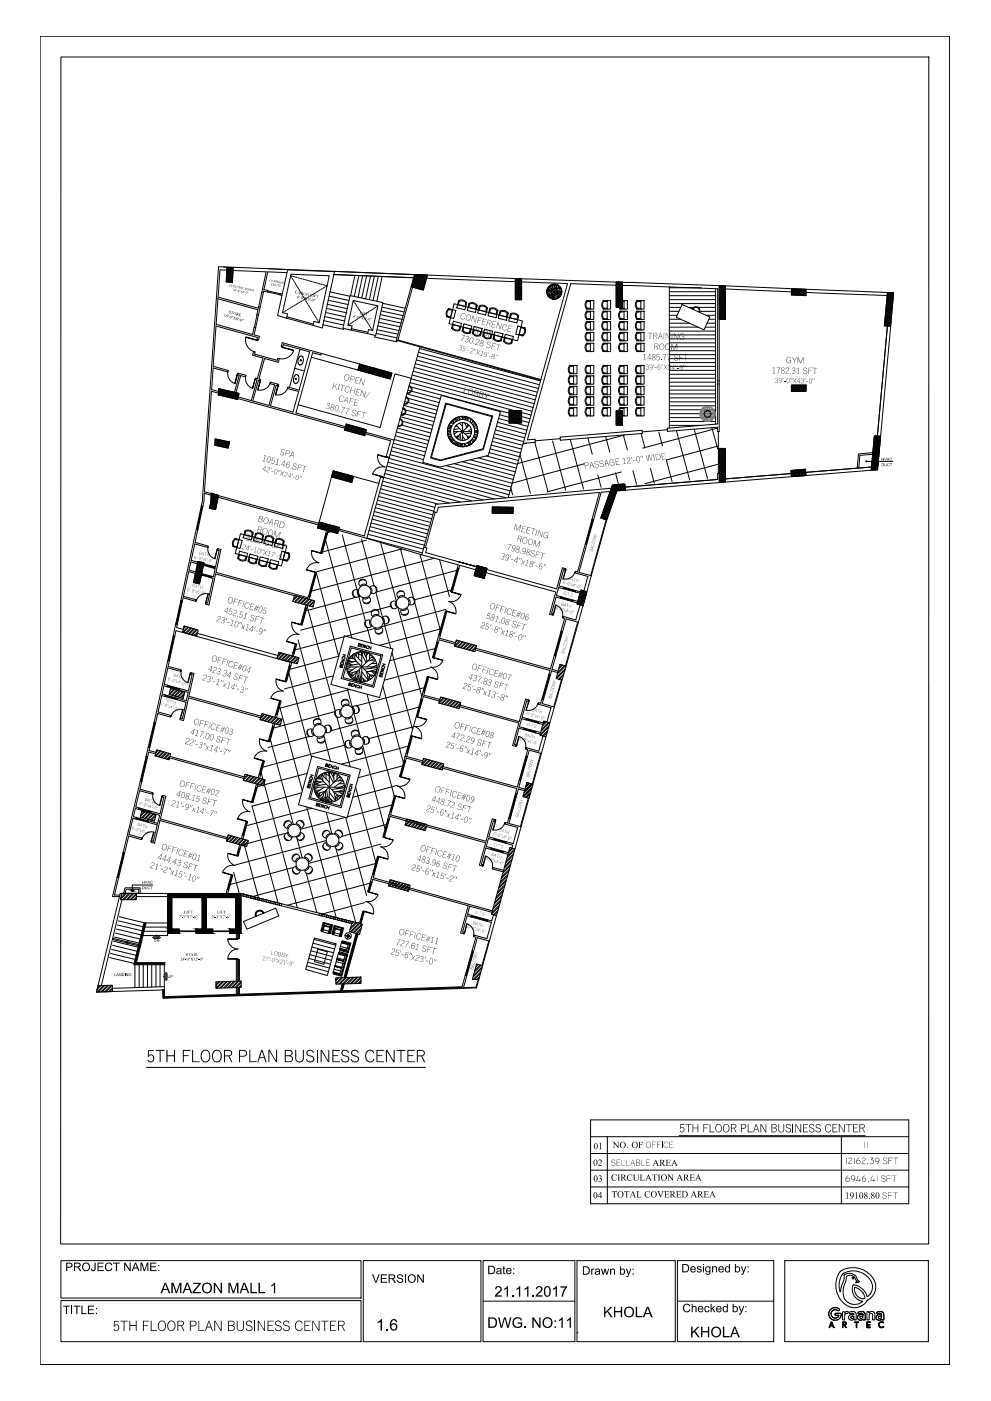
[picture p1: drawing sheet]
<svg xmlns="http://www.w3.org/2000/svg" width="297mm" height="420mm" viewBox="0 0 297 420" stroke-linecap="round" stroke-linejoin="round" font-family="sans-serif">
<!-- layer: O.T.S -->
<g fill="none" stroke="#000" stroke-width=".3">
<path d="M96.7 97.4l6.2 1.3v-.2M97 96.2l6 1.3M97.3 94.9l6 1.4M97.6 93.7l6 1.3M97.8 92.5l6 1.3M98.1 91.3l6 1.3M98.3 90l6.1 1.3M98.6 88.8l6 1.3M98.9 87.5l6 1.3M106.4 82.7l-1.3 6M107.5 82.7l-1.3 6.2M108.7 82.8l-1.4 6.3"/>
<path d="M109.9 82.8l-1.5 6.6M111.1 82.9l-1.5 6.7M112.2 82.9l-1.5 7M112.7 100l6.3 1.3M113 98.9l6.3 1.3M113.3 97.7l6.3 1.4M113.4 83l-1.6 7.1M113.5 96.6l6.4 1.4M113.8 95.5l6.4 1.4M114 94.3l6.5 1.5M114.2 93.2l6.6 1.4M114.5 92.1l6.5 1.4"/>
<path d="M114.5 83l-1.5 7.4M114.7 91l6.6 1.4M93.3 107.1l14 3.9M96.3 106l11.5 3.2M112.5 100.6l-.2 .5 6.6 1.4 .1-.4M121.7 119.2a.95 .95 0 0 1 .6 1.2 .95 .95 0 0 1-1.1 .6M121.7 119a1.16 1.16 0 0 1 .8 1.4 1.16 1.16 0 0 1-1.4 .8M122.6 115.9a.95 .95 0 0 1 .7 1.2 .95 .95 0 0 1-1.2 .6M122.6 115.7a1.16 1.16 0 0 1 .9 1.4 1.16 1.16 0 0 1-1.5 .8M89.4 121.4l24.5 6.8 4.5-16.1 4.8 1.3-5.1 18.6M116.7 137.2l-1.7 6M119.8 125.8a.95 .95 0 0 1 .7 1.2 .95 .95 0 0 1-1.2 .6"/>
<path d="M119.9 125.6a1.16 1.16 0 0 1 .8 1.4 1.16 1.16 0 0 1-1.4 .8M120.8 122.5a.95 .95 0 0 1 .6 1.2 .95 .95 0 0 1-1.1 .6M120.8 122.3a1.16 1.16 0 0 1 .8 1.4 1.16 1.16 0 0 1-1.4 .8M133.6 120.9l14.1 3.9-2.8 10-12.9 3.4-3-.8zM133.7 121.1l13.7 3.9-2.6 9.6-12.7 3.4-2.8-.8zM113.6 145l-13.7-3.8-4.3 15.8M73 276.4l9.6-4 .9 2.3-9.5 4zM78.9 273.9a1.16 1.16 0 0 0-1.5-.6 1.16 1.16 0 0 0-.6 1.5l-.2 .1a1.36 1.36 0 0 1 .7-1.8 1.36 1.36 0 0 1 1.8 .7l-.2 .1M94.2 281.3l6.5 1.8-2.6 9.5-6.5-1.9zM95.3 284.7l2.8 .7-1 3.8-2.9-.8z"/>
<circle cx="212.1" cy="124.1" r=".83"/>
<circle cx="212.1" cy="124.1" r="1.04"/>
</g>
<!-- layer: Border_IT -->
<path d="M18.3 17.1h260.1v356h-260.2z" fill="none" stroke="#000" stroke-width=".3"/>
<!-- layer: SEAL -->
<g fill="none" stroke="#000" stroke-width=".3">
<path d="M12 10.9h272.6v398.3h-272.6zM248.8 392.8l1.2-.6h.7l.9 .4-.3 .5-.7-.3-1.1 .3-.4 .5v.7l.5 .7 .9 .3 .8-.4 .1-.4-1-.1v-.5h1.6l.1 .7-.3 .7-1.2 .6h-.8l-.9-.5-.5-1 .1-1zM249.1 396.5l.3-.1 .6 1.8-.6-.5h-.6l-.1 .4-.2 .1zM249.2 396.6l.3 .9h-.6zM251.8 381.3l2.2-.9 2.5-.2 2 .5 1.6 .9 1.4 1.4 .9 2.1v1.9l-.8 1.6-.7 .8-1 .5-1.1 1.4-1.5 .7-2 .1-1.9-.9-1.8-1.9-.7-1.5-.3-1.3-.1-1.2 .3-1.9zM252.5 396.4h.8l.3 .2 .1 .4-.4 .6 .5 .5-.3 .1-.2-.3a.34 .34 0 0 0-.2-.4 .34 .34 0 0 0-.4 0v.6l-.1 .1zM252.5 393.4h.2a.26 .26 0 0 1 .4 0 .26 .26 0 0 1 0 .3l.8-.4a.3 .3 0 0 1 .3 .3 .3 .3 0 0 1-.3 .3l-.6 .3-.1 1.3a.33 .33 0 0 1-.4 .3 .33 .33 0 0 1-.3-.4zM252.6 382l2.3-.8 2.5 .2 1.2 .4 1.1 .8 1.2 1.3 .4 .9 .2 .9-.2 1.5-.5 .9-.8 .8-.7-1.4-.7-.9-1.7-1-1.2-.3-.2 1.6 .4 1.5 1.2 1.3 1.4 .6-1.1 .7-1.9 .1-1.4-.5-.9-1-.5-1.5 .1-1.9 .7-2 .3-1.5 .7-.2 1 .1 .6 .4 .7 1.2a.25 .25 0 0 1 .1 .3 .25 .25 0 0 1-.4 .1h.8a.26 .26 0 0 0 .3-.2 .26 .26 0 0 0-.3-.3l-.7-1.3-1-.8-1.4-.1-1.2 .4v1.4l-1.2 3.7-.3-1.4 .1-1.3 .4-1.6zM254.4 393.7l.8-.4 1.1 .2 .3 .6v1.7h-.6v-.3l-.4 .4h-.5l-.5-.2-.2-.4 .1-.7 .5-.3h1v-.1l-.5-.4-.7 .3zM255 394.9l.6-.2 .4 .3-.7 .4-.3-.2zM256.1 396.4h1.3l-.5 .2-.1 1.6h-.2v-1.5l-.4-.1zM256.1 386.1l1.7 .7 .8 .8 .5 1a.58 .58 0 0 1 0 .8 .58 .58 0 0 1-.8 .1l-.8-.3-.9-.9-.4-1.1z"/>
<path d="M257.1 393.7l.7-.4 1.2 .2 .3 .7v1.6h-.6l-.1-.2-.9 .3-.6-.4v-.9l1-.4a.28 .28 0 0 0 .3 .2 .28 .28 0 0 0 .2-.4l-.6-.2-.5 .3zM257.1 393.7l.8-.4 1.1 .2 .3 .7v1.6h-.6l-.1-.2-.9 .3-.3-.1-.4-.5 .1-.7 .6-.3 1 .1v-.2l-.5-.4-.7 .3zM257.7 394.9l.6-.2a.33 .33 0 0 1 .4 .4 .33 .33 0 0 1-.5 .3l-.4-.1zM258.7 394.3h.1M259.8 396.5l1.1-.1-.9 .3 .1 .5h.7l-.1 .2h-.6v.5l.7 .1 .1 .2-1.1-.1zM259.9 393.4l.4-.1 .2 .4 .5-.4 .8 .1 .4 .6v1.3a.36 .36 0 0 1 0 .5 .36 .36 0 0 1-.4 0l-.3-.1v-1.5l-.2-.3h-.5l-.2 .3-.1 1.6h-.6zM262.7 393.7l.7-.4 1.2 .2 .3 .7v1.6h-.6l-.1-.2-.9 .3-.6-.4v-.9l1-.4a.28 .28 0 0 0 .3 .2 .28 .28 0 0 0 .2-.4l-.6-.2-.5 .3zM262.7 393.7l.7-.4 1.2 .2 .3 .7v1.6h-.6l-.1-.2-.5 .3-.8-.1-.3-.5 .1-.7 .5-.3 1.1 .1v-.2l-.5-.4-.7 .3zM263.3 394.9l.5-.2 .4 .1 .1 .2-.8 .4zM263.5 396.7l.6-.3 .7 .1v.3l-.4-.2-.6 .1-.3 .8 .5 .5 .7-.2 .2 .2-.4 .2-.8-.1-.4-.6zM264.3 394.3h.1"/>
<circle cx="253.1" cy="396.9" r=".33"/>
<circle cx="255.7" cy="383.2" r=".29"/>
</g>
<!-- layer: text -->
<g fill="#000">
<path d="M264.3 137.3l.1 .4h.4l.1-.4v.9l-.1-.4h-.4l-.1 .4zM265 137.3l.4 .8 .4-.8-.3 .9zM265.1 139l.3 .7 .3-.1 .1-.6-.1 .8-.6-.1zM266 139.1h.6l-.5 .1v.4l.4 .1 .1-.2v.3l-.6-.1zM266.8 139h.6l-.3 .1v.7v-.7zM266.7 137.4h.6h-.4l-.1 .2 .1 .5 .5-.2-.1 .2-.6-.1zM42.6 264.2l.2 .3h.4l.1-.3v.8l-.1-.4h-.4l-.2 .4zM43.4 264.2l.4 .7 .4-.7-.4 .8zM43.4 265.8l.3 .8 .3-.1 .1-.7-.1 .8h-.5zM44.3 266l.6-.1 .1 .2-.5-.2-.1 .3 .2 .4 .4-.2-.1 .2h-.5zM45.1 265.8h.7l-.3 .1v.8l-.1-.8zM45.1 264.3l.4-.2 .2 .2-.6 .1 .2 .5 .5-.2-.2 .3-.5-.1z"/>
<path d="M203.9 337.1h1.2v.2h-1l-.1 1 .7-.3 .4 .5v.7l-.6 .4-.5-.1-.2-.3 .9 .2 .2-.9-.6-.3-.5 .3zM205.4 337.1h1.8v.2h-.8v2.3h-.2v-2.3h-.8zM207.6 337.1h.2v1.1h1.3v-1.1h.2v2.5h-.2v-1.2h-1.3v1.2h-.2zM210.8 337.1h1.5v.2h-1.3v.9h1v.2h-1v1.2h-.2zM212.7 337.1h.2v2.3h1.3v.2h-1.5zM224.1 337.1h.2v2.3h1.3v.2h-1.5zM227.9 337.1h.3l1.3 2.3v-2.3h.2v2.5h-.2l-1.4-2.3v2.3h-.2zM233.3 337.1h.2v1.9l.4 .4h.5l.4-.3v-2h.2v1.8l-.2 .6-.7 .1-.7-.4zM235.6 337.3l.9-.2 .5 .4 .1 .1-.2 .1-.3-.4h-.5l-.4 .4 .2 .4 1.1 .5 .1 .5-.3 .4-.8 .1-.4-.4-.2-.2 .2-.1 .5 .5h.5l.3-.3-.2-.6-1.1-.4zM238.4 337.1h.2l1.4 2.3-.1-2.3h.2v2.5h-.2l-1.3-2.3v2.3h-.2zM240.7 337.1h1.5v.2h-1.3v.9h1v.2h-1v1h1.3v.2h-1.5zM242.6 337.3l.9-.2 .4 .3 .2 .2-.2 .1-.5-.4-.6 .2 .1 .6 1.2 .5v.5l-.3 .4-.6 .1-.7-.4 .1-.3 .4 .5h.6l.3-.3-.1-.5-1.2-.5z"/>
<path d="M244.5 337.4l.5-.3h.5l.4 .4-.1 .2-.3-.4h-.5l-.3 .3 .1 .5 1.2 .5 .1 .5-.3 .4-.9 .1-.4-.4-.1-.2 .2-.1 .4 .5h.6l.2-.4-.2-.5-1-.4zM247.5 337.4l.5-.3h.6l.4 .4 .1 .3h-.2l-.3-.5h-.6l-.5 .7v.8l.4 .5 .7 .1 .3-.5h.2l-.3 .6-.8 .1-.5-.5-.2-1zM249.5 337.1h1.5v.2h-1.3v.9h1v.2h-1v1h1.4v.2h-1.6zM251.4 337.1h.3l1.3 2.3v-2.3h.2v2.5h-.2l-1.4-2.3v2.3h-.2zM253.5 337.1h1.8v.2h-.8v2.3h-.1v-2.3h-.9zM255.7 337.1h1.5v.2h-1.3v.9h1v.2h-1v1h1.3v.2h-1.5zM18.9 391.6h2v.3h-.8v2.2h-.3v-2.2h-.9zM22.1 391.6h2v.3h-.9v2.2h-.3v-2.2h-.8zM24.4 391.6h.3v2.2h1.3v.3h-1.6zM26.3 391.6h1.9v.3h-1.5v.7h1.4v.3h-1.4v.9h1.6v.3h-2zM28.3 378.7h.4l-.1 2.1-.2 .3-.6 .1-.4-.2-.1-.5 .3-.1 .3 .5 .4-.1zM29.2 378.7h1.8v.3h-1.5v.8h1.4v.3h-1.4v.8h1.6v.3h-1.9z"/>
<path d="M31.8 379l.9-.4 .8 .4 .1 .4-.3 .1-.2-.5h-.8l-.5 .6v.8l.4 .5h.6l.5-.6 .4 .1-.4 .6-.9 .2-.7-.3-.2-1.4zM33.9 378.7h2v.3h-.8v2.2h-.4v-2.2h-.8zM34.2 396.1h1.4v.3h-1.2l-.1 1.1 .4-.3h.5l.5 .6v.8l-.6 .6-.6-.1-.5-.5 .2-.1 .3 .4 .5 .1 .4-.3 .1-.4-.3-.8h-.6l-.3 .4-.2-.1zM37.2 378.7h.4l1.3 1.9v-1.9h.3v2.5h-.4l-1.3-2v2h-.3zM36.1 396.1h2.2v.2h-1v2.8h-.2v-2.8h-1zM38.8 396.1h.2v1.3h1.7v-1.3h.3v3h-.3v-1.4h-1.7v1.4h-.2zM42.1 378.7h.5l.7 2.1 .7-2.1h.5v2.5h-.3v-2.1l-.8 2.1h-.3l-.7-2.2v2.2h-.3zM42.9 396.1h1.8v.2h-1.6v1.1h1.2v.2h-1.2v1.5h-.2zM45 378.7h1.8v.3h-1.4v.8h1.4v.3h-1.4v.8h1.5v.3h-1.9zM45.2 396.1h.2v2.8h1.6v.2h-1.8zM51.4 384.7h.6l.9 2.7 .9-2.7h.6v3.1h-.4v-2.6l-.9 2.6h-.4l-.9-2.6v2.6h-.4zM57.9 384.7h2.3v.3l-2 2.5h2v.3h-2.5v-.3l2-2.5h-1.8z"/>
<path d="M59.5 396.1h.2v2.8h1.6v.2h-1.8zM64.1 384.7h.4l1.6 2.5v-2.5h.5v3.1h-.5l-1.6-2.5v2.5h-.4zM64.2 396.1h.4l1.6 2.8v-2.8h.2v3h-.3l-1.7-2.8 .1 2.8h-.3zM68.5 384.7h.6l.9 2.7 .9-2.7h.6v3.1h-.5v-2.6l-.8 2.6h-.4l-1-2.6v2.6h-.3zM71 396.1h.2v2.4l.1 .3 .6 .2 .6-.1 .3-.3v-2.5h.3v2.3l-.5 .7h-1l-.6-.4zM75.1 384.7h.4v2.8h1.5v.3h-1.9zM74 396.3l1-.2 .6 .6-.2 .1-.3-.4-.7-.1-.4 .4 .1 .5 1.5 .7 .1 .8-.5 .4h-1.1l-.5-.6 .2-.2 .5 .6 .6 .1 .6-.5-.2-.6-1.5-.6-.1-.6zM77.5 384.7h.4v2.8h1.6v.3h-2zM77.3 396.1h.3l1.7 2.8-.1-2.8h.2v3h-.2l-1.7-2.8v2.8h-.2zM80.2 396.1h1.9v.2h-1.7v1.1h1.3v.2h-1.3v1.3h1.7v.2h-1.9zM81.4 385.4l1.1-.7v3.1h-.4v-2.4l-.8 .5zM82.7 396.3l.8-.3 .8 .6-.2 .2-.5-.5h-.6l-.3 .3 .2 .6 1.4 .7 .1 .8-.5 .4h-.9l-.6-.6 .2-.2 .6 .7 .6-.1 .4-.3-.2-.7-1.4-.7-.1-.6z"/>
<path d="M85.1 396.3l1-.2 .7 .6-.3 .1-.5-.5h-.6l-.3 .3 .2 .6 1.2 .4 .3 .4v.6l-.5 .5-.8 .1-.7-.6 .2-.3 .3 .6 .4 .1 .5-.1 .4-.3-.1-.6-1.5-.8-.1-.6zM88.8 396.4l1-.4 .8 .5 .1 .4h-.2l-.4-.5-.8-.1-.5 .5-.1 .6 .1 1.1 .5 .4h.8l.4-.6h.2l-.4 .7-.9 .2-.7-.5-.3-1.4zM91.2 396.1h1.9v.2h-1.6v1.1h1.2v.2h-1.2v1.3h1.6v.2h-1.9zM93.6 396.1h.3l1.7 2.8-.1-2.8h.3v3h-.3l-1.7-2.8v2.8h-.2zM96.2 396.1h2.3v.2h-1v2.8h-.3v-2.8h-1zM98.9 396.1h1.9v.2h-1.6v1.1h1.2v.2h-1.2v1.3h1.6v.2h-1.9zM111.5 382.2h.4l.8 2.2 .8-2.2h.3l-1 2.5h-.3zM114.1 382.2h1.9v.3h-1.5v.8h1.3v.3h-1.3v.8h1.5v.3h-1.9zM113.2 396.4l1-.8h.3v3.4h-.4v-2.6l-.8 .5zM115.8 398.5h.5v.5h-.5zM119.1 382.4l.9-.3 .7 .3 .1 .5h-.3l-.5-.5-.7 .3 .2 .4 1.3 .5 .1 .6-.2 .3-1 .3-.6-.4-.2-.5h.3l.1 .3 .5 .3 .5-.1 .3-.3-.1-.4-1.4-.5zM125.1 382.2h.3l1.3 2v-2h.4v2.5h-.4l-1.3-2v2h-.3z"/>
<path d="M149.3 395.1h.4l.6 2.7 .8-2.7h.5l.6 2.7 .7-2.7h.4l-.8 3.1h-.5l-.7-2.7-.8 2.7h-.4zM148.6 386.1l.8-.4 .9 .4v.9l-1.4 1.5h1.5v.4h-2.1l.3-.7 1.4-1.5-.4-.7-.6 .1-.2 .6-.4-.1zM150.8 379.8l.3-.2v.7h.4v.2h-.4v1.2l.4 .1v.3l-.7-.2v-1.4h-.2zM151.1 386.5l1.1-.8v3.2h-.3v-2.5l-.8 .5zM153.5 388.4h.4v.5h-.4zM154 395.4l1.2-.4 .9 .3 .4 .7-.4 .1-.7-.7-.8 .1-.5 .5-.1 .9 .5 .8 1 .2 .6-.3v-.6h-.9v-.4h1.3v1.2l-1 .5h-.7l-.7-.4-.5-.9 .1-1zM154.8 386.5l1.1-.8v3.2h-.4v-2.5l-.7 .5zM157.2 397.8h.4v.4h-.4zM157.2 386.5l1.2-.8v3.2h-.4v-2.5l-.8 .5zM159.6 395.1h.4l1.6 2.4v-2.4h.4v3.1h-.4l-1.7-2.4v2.4h-.3zM159.6 388.4h.4v.5h-.4zM160.8 386l.9-.3 .8 .4v.9l-1.4 1.5h1.5v.4h-2.1l.2-.5 1.5-1.7v-.4l-.4-.3-.5 .1-.3 .6-.4-.1z"/>
<path d="M165.7 386.5l1.2-.8v3.2h-.3v-2.5l-.8 .5zM168 385.8h2l-1 1.9-.2 1.2h-.4l.1-.9 1-1.8h-1.5zM167.5 395.8l1.2-.8v3.2h-.4v-2.4l-.8 .4zM169.9 395.8l1.2-.8v3.2h-.4v-2.4l-.7 .4zM177.2 380.5h.3v.2l.2-.3 .5 .1-.1 .3-.3-.1-.2 .2-.1 1.4h-.3zM180.1 380.5h.3l.4 1.4 .4-1.4h.3l.4 1.4 .4-1.4h.3l-.6 1.8h-.3l-.3-1.4-.4 1.4h-.3zM181.1 391.9h.4v1.6l1.5-1.6h.6l-1.3 1.3 1.4 1.8h-.6l-1.1-1.6-.5 .5v1.1h-.4zM182.9 380.5h.2v.2l.4-.3 .8 .3v1.6h-.3v-1.4l-.2-.2-.6 .2v1.4h-.3zM184 391.9h.4v1.3h1.7v-1.3h.4v3.1h-.4v-1.4h-1.7v1.4h-.4zM187.6 380.5h.3l.5 1.4 .5-1.4h.3l-.7 2.1-.4 .4h-.4v-.3l.4-.1 .2-.3zM190.6 391.9h.4v2.8h1.5v.3h-1.9zM204.9 391.4l.6-.4h.6l.7 .4 .1 .3-.3 .1-.3-.4-.7-.1-.5 .6v.7l.4 .6h.7l.4-.6 .3 .1-.4 .7-.9 .2-.6-.4-.3-.8z"/>
<path d="M207.3 391h.3v.9l.4-.2 .7 .2 .1 1.6h-.3l-.2-1.5-.6 .2-.1 1.3h-.3zM209 379.9l.9-.1 .3 .4-.7-.2a.31 .31 0 0 0-.3 .4 .31 .31 0 0 0 .5 .1l.5 .2v.7l-.3 .2-.8-.1-.3-.4 .3-.1 .3 .4h.4l.2-.3-1.1-.6zM211.3 392l.5-.3 .7 .2 .2 .3-.3 .1-.2-.3-.3-.1-.5 .5 .1 .6 .3 .3h.4l.2-.5 .3 .1-.3 .5-.7 .2-.4-.3-.2-.4zM213 391h.3v1.5l.7-.8h.4l-.7 .7 .8 1.1h-.4l-.6-.9-.2 .2v.7h-.3zM213.4 379.8h.3v.2l.5-.3 .6 .2 .1 1.7h-.3v-1.3l-.2-.3-.6 .2v1.4h-.4zM221.4 391.7h.3l.5 1.5 .6-1.5h.3l-.8 2.1-.5 .5-.3-.1v-.3h.4l.2-.4zM222.1 379.8h.3l.5 1.4 .5-1.4h.3l-.8 2.1-.4 .4h-.3v-.3h.4l.1-.4zM207.2 397.9h.4v1.5l1.5-1.5h.6l-1.3 1.2 1.4 2h-.6l-1.1-1.7-.5 .6v1.1h-.4zM210.1 397.9h.4v1.3h1.7v-1.3h.4v3.2h-.4v-1.5h-1.7v1.5h-.4zM216.7 397.9h.4v2.8h1.6v.4h-2z"/>
<path d="M264.3 139l.6 .1v.7h-.6zM264.4 139.1v.6h.4v-.6z"/>
<path d="M266.1 137.3l.5 .9-.2-.3-.6 .3zM266.2 137.4l-.2 .4h.3z"/>
<path d="M42.6 265.8l.6 .1v.7l-.6 .1zM42.7 265.9v.7h.4l.1-.6z"/>
<path d="M44.5 264.2l.5 .8-.2-.3h-.4l-.2 .3zM44.5 264.3l-.1 .4h.3z"/>
<path d="M214.6 337.4l.5-.3h.5l.6 .4 .1 1.2-.4 .8-.6 .1-.7-.4-.2-1.1zM214.9 337.5l-.3 .6 .1 .8 .3 .5h.7l.4-.7-.1-1-.4-.4z"/>
<path d="M216.9 337.4l.5-.3h.5l.6 .4 .1 1.2-.5 .8-.7 .1-.6-.5-.1-1.1zM217.2 337.4l-.3 .6v.9l.3 .4 .7 .1 .5-.7v-.9l-.5-.5z"/>
<path d="M219.1 337.1h1.1l.5 .3v.6l-.6 .4 .6 1.2h-.2l-.5-1.2h-.7v1.2h-.2zM219.3 337.3v.9l1.1-.1v-.7z"/>
<path d="M222.1 337.1l1.2 .1 .4 .5-.3 .7-1.1 .1v1.1h-.2zM222.3 337.3v1l1.1-.2v-.7z"/>
<path d="M226.5 337.1h.3l.8 2.5h-.2l-.3-.9h-.9l-.5 .9zM226.6 337.3l-.4 1.3h.8z"/>
<path d="M231.2 337.1h1.1l.4 .3v.6l-.5 .2 .6 .5-.2 .8-1.4 .1zM231.5 337.3v.9l1.1-.2-.2-.7zM231.5 338.4v1h.8l.3-.3-.1-.6z"/>
<path d="M257.6 337.1h1.1l.4 .3 .1 .6-.5 .4 .6 1.2h-.2l-.6-1.2h-.7v1.2h-.2zM257.8 337.3v.9h.9l.3-.2-.2-.7z"/>
<path d="M24.9 379l.8-.4 1 .4 .3 1.1-.4 .9-1 .2-.7-.3-.3-.7zM25.3 379.1l-.4 .6 .2 .9 .5 .3 .7-.1 .4-.7-.2-.9-.5-.3z"/>
<path d="M47.4 379.4h.4v.3h-.4zM47.4 380.9h.4v.3h-.4z"/>
<path d="M210.7 379.1h.3v.3h-.3zM210.7 379.8h.3v1.8h-.3z"/>
<path d="M19.8 378.7h1.4l.5 .5-.3 .9-1.2 .1v1h-.4zM20.2 379v.9l1.2-.2-.2-.7z"/>
<path d="M22.2 378.7h1.2l.7 .2v.8l-.6 .4 .9 1.1h-.4l-.7-1-.3-.1h-.5v1.1h-.3zM22.5 379v.8h1.1l.2-.3-.2-.5z"/>
<path d="M28.8 392.3h.3v.3h-.3zM28.8 393.7h.3v.4h-.3z"/>
<path d="M40.4 378.7h.4l1 2.5h-.3l-.3-.8h-1.1l-.3 .8h-.3zM40.6 379l-.4 1.1h.8z"/>
<path d="M49.3 384.7h.5l1.3 3.1h-.5l-.4-.9h-1.3l-.3 .9h-.5zM49.5 385l-.5 1.5h1.1z"/>
<path d="M47.6 396.5l.8-.5 .6 .1 .5 .4 .3 1.4-.2 .6-.5 .6-.8 .1-.8-.6-.2-1.3zM48 396.4l-.4 .7v1.2l.4 .6 .7 .1 .7-.7 .1-1.2-.6-.8z"/>
<path d="M50.5 396.4l1-.4 .9 .6 .1 1.6-.5 .9-.9 .1-.8-.6-.2-1.3zM50.8 396.5l-.4 .7 .1 1.1 .4 .6h.8l.6-.8-.1-1.3-.6-.5z"/>
<path d="M53.2 396.1h1.3l.5 .3 .1 .8-.6 .4 .8 1.5h-.3l-.7-1.4h-.9v1.4h-.2zM53.4 396.3v1.2h1l.4-.3 .1-.5-.2-.3z"/>
<path d="M55.9 384.7h.5l1.2 3.1h-.4l-.4-.9h-1.3l-.4 .9h-.4zM56.1 385l-.5 1.5h1.1z"/>
<path d="M56.9 396.1h1.5l.5 .6v.6l-.4 .4-1.3 .1v1.3h-.3zM57.2 396.3v1.2h1l.4-.2v-.6l-.2-.3z"/>
<path d="M60.9 385.1l1-.5 1.2 .4 .4 .8 .1 .7-.6 1-1.2 .4-.9-.5-.3-.7v-.8zM61.4 385.2l-.4 .8 .1 1.1 .6 .4 .9-.1 .5-.7-.2-1.3-.6-.4z"/>
<path d="M62.5 396.1h.3l1 3h-.2l-.4-1h-1.2l-.3 1h-.3zM62.6 396.3l-.5 1.6h1z"/>
<path d="M68.3 396.1h1.4l.5 .3v.8l-.6 .3 .6 .2 .2 .3-.1 .6-.3 .4-1.7 .1zM68.6 396.3v1.1l1.3-.2v-.8zM68.6 397.6v1.3h.9l.5-.2 .1-.6-.3-.4z"/>
<path d="M73 384.7h.5l1.2 3.1h-.4l-.4-.9h-1.3l-.4 .9h-.4zM73.2 385l-.5 1.5h1.1z"/>
<path d="M101.3 396.1h1.4l.5 .3 .1 .8-.7 .4 .8 1.5h-.3l-.7-1.4h-.8v1.4h-.3zM101.6 396.3v1.2h.9l.5-.3-.2-.8z"/>
<path d="M116.5 382.2h1.5l.4 .3v.8l-.6 .3 .9 1.1h-.4l-.5-.8-.5-.3h-.5v1.1h-.3zM116.8 382.5v.8h1.1l.2-.3-.3-.5z"/>
<path d="M117.2 395.9l1.1-.3 .7 .6 .1 .2-.5 .1-.2-.5-.5-.1-.6 .7v.6l.5-.4h.6l.7 .7-.1 .9-.6 .6h-.9l-.5-.5-.1-1.6zM117.3 398a.75 .75 0 0 0 1.5 0 .75 .75 0 0 0-1.5 0z"/>
<path d="M122.5 382.6l1.1-.5 .8 .5 .2 1.1-.3 .8-1.1 .3-.7-.4-.3-.7zM122.8 382.6l-.2 .6 .1 .9 .5 .4 .7-.2 .4-.7-.2-.8-.5-.4z"/>
<path d="M146.3 379.6h1.2l.6 .3 .3 1-.4 1.1-1.7 .1zM146.7 379.9v1.9l1.1-.1 .3-.5-.2-1-.4-.3z"/>
<path d="M146.4 395.1h1.5l.8 .5 .3 .7-.1 .9-.6 .9-1.9 .1zM146.8 395.5v2.3l1.4-.1 .4-.8-.2-1.1-.5-.3z"/>
<path d="M148.9 380.5l.4-.2 1 .2 .1 1.6h-.3l-.1-.2-.7 .3-.5-.3 .1-.7 1.1-.3-.2-.4-1 .3zM149.2 381.4l-.1 .3 .2 .2 .7-.3a.26 .26 0 0 0 0-.4 .26 .26 0 0 0-.4 .1z"/>
<path d="M151.8 380.6l.5-.3 .8 .2 .2 .8h-1.3l.3 .6 1-.3-.2 .4-.6 .2-.7-.4-.1-.4zM152.2 380.6l-.2 .4h1l-.2-.4z"/>
<path d="M153.8 380.3h.3v.3h-.3zM153.8 381.7h.3v.4h-.3z"/>
<path d="M163 395.5l.5-.4 .6-.1 .9 .3 .3 .3 .3 1.3-.5 1.1-1.3 .3-.8-.6-.4-.7v-.7zM163.3 395.7l-.3 .7 .2 1.1 .7 .4 .7-.1 .6-.7-.2-1.3-.7-.4z"/>
<path d="M163.3 386l.8-.3 .8 .5 .2 1.6-.6 1-.7 .1-.6-.5-.2-1.6zM163.7 386.1l-.3 .8 .1 1.1 .3 .5 .4 .1 .4-.6v-1.3l-.2-.6z"/>
<path d="M166.2 395.9h.4v.5h-.4zM166.2 397.8h.4v.4h-.4z"/>
<path d="M174.7 379.8h1.2l.7 .4 .2 1-.5 .9-1.6 .2zM175 380.1v1.9l1.1-.1 .3-.5-.1-1-.3-.3z"/>
<path d="M178.4 380.6l.4-.2 .9 .2 .2 1.7h-.3l-.1-.3-.5 .3-.6-.2-.1-.5 .2-.3 1-.2-.2-.4-1 .3zM178.7 381.5l-.1 .4 .5 .2 .4-.3v-.4z"/>
<path d="M185.8 379.8h.3v.8l.7-.2 .5 .5v.8l-.5 .6-.7-.3v.3h-.3zM186.3 380.7l-.2 .5v.5l.5 .4 .4-.3v-.7l-.3-.4z"/>
<path d="M187.4 392.4l1-.6 1.2 .4 .4 .9v.8l-.4 .8-.6 .3-.8 .1-.8-.5-.4-.9zM187.9 392.4l-.4 .9 .2 1 .5 .4h.8l.6-.9-.1-1.1-.7-.5z"/>
<path d="M189.6 380.5h.4v.3h-.4zM189.6 381.9h.4v.4h-.4z"/>
<path d="M193.9 391.9h.5l1.2 3.1h-.4l-.4-.9h-1.3l-.4 .9h-.4zM194.1 392.2l-.5 1.6h1.1z"/>
<path d="M204.5 379.1h1.2l.6 .4 .3 1.1-.5 .8-1.6 .2zM204.8 379.4v1.9l1-.1 .4-.6-.1-.9-.5-.3z"/>
<path d="M207.1 380l.7-.3 .6 .3 .1 .8h-1.3l.4 .6 .9-.4-.2 .5-.8 .1-.4-.2-.2-.4zM207.4 380.1l-.2 .4h1.1l-.2-.4z"/>
<path d="M209.3 392l.6-.3 .8 .3 .1 .7h-1.3l.4 .6h.4l.2-.4 .3 .1-.3 .4-.7 .2-.5-.3-.2-.5zM209.6 392l-.1 .5h1l-.3-.5z"/>
<path d="M211.6 380l.6-.3 .5 .3v-.2h.3v2l-.5 .5h-.7l-.3-.3-.1-.3 .6 .4 .7-.4v-.3l-.8 .2-.4-.3-.2-.7zM211.9 380.1l-.2 1 .7 .2 .3-.4v-.5l-.3-.4z"/>
<path d="M213.5 398.4l.9-.6 .7 .1 .7 .4 .4 1.4-.5 1.1-1.3 .3-.9-.5-.3-.8zM214 398.4l-.4 .8 .2 1 .5 .5 .9-.1 .5-.9-.2-1.1-.8-.4z"/>
<path d="M214.8 392l.8-.3 .6 .3 .1 .7h-1.4l.4 .6 .5-.1 .2-.3 .3 .1-.3 .5-.8 .1-.5-.4zM215.1 392.1l-.1 .4h1l-.3-.5z"/>
<path d="M215.4 380.1l.9-.4 .5 .4 .2 .7h-1.4l.4 .6 1-.4-.4 .5-.7 .1-.5-.3-.1-.8zM215.8 380.1l-.2 .4h1l-.2-.4z"/>
<path d="M216.8 391.9l.6-.2 .5 .2v-.9h.3v2.5h-.3v-.2l-.8 .3-.3-.3-.2-1zM217.1 392l-.2 1 .3 .3h.4l.3-.4-.1-.7-.4-.3z"/>
<path d="M217.4 380l.5-.3 .6 .3v-.9h.3v2.5h-.3v-.2l-.7 .2-.4-.2-.2-.5zM217.8 380l-.2 .4v.6l.1 .3 .5 .1 .3-.3v-.7l-.3-.4z"/>
<path d="M219.6 391h.3v.9l.6-.2 .6 .4 .1 .9-.5 .5-.5 .1-.3-.3v.2h-.3zM220.1 392l-.2 1 .6 .3 .4-.4-.1-.7-.3-.3z"/>
<path d="M220.3 379.1h.3v.9l.8-.2 .4 .4v.9l-.5 .5-.7-.2v.2h-.3zM220.7 380.1l-.1 1 .6 .3 .3-.4v-.7l-.4-.3z"/>
<path d="M223.4 391.7h.3v.4h-.3zM223.4 393.2h.3v.3h-.3z"/>
<path d="M224.1 379.8h.3v.3h-.3zM224.1 381.2h.3v.4h-.3z"/>
<path d="M220 397.9h.4l1.4 3.2h-.6l-.3-1h-1.3l-.3 1h-.5zM220.2 398.2l-.5 1.5h1.1z"/>
</g>
<!-- layer: sheet -->
<path d="M18.3 378.1h89.9v11.2h-89.9zM108.9 378.1h35.3v24.3h-35.3zM144.8 378.1h27.5v24.3h-27.5zM172.9 378.1h29.5v24.3h-29.5zM203 378.1h28.9v24.3h-28.9zM235.2 378.1h43.1v24.3h-43.1zM18.3 390h89.9v12.4h-89.9zM144.8 390.2h27.5M172.9 399.7h.1M203 390.2h28.9" fill="none" stroke="#000" stroke-width=".3"/>
<!-- layer: text -->
<g fill="none" stroke="#000" stroke-width=".3">
<path d="M102.2 198.7l-.2 .5 .8 .2 .2-.5M102.3 199.8h.4l-.1 .4-.8-.2 .3-.5 .1 .6M102.4 197.9l.8 .2-1 .4 .9 .2M102.5 199l-.1 .3M102.7 196.8l.8 .2M102.8 197.1a.35 .35 0 0 0-.1 .5 .35 .35 0 0 0 .5 .1 .35 .35 0 0 0 .1-.5M102.8 196.3l.8 .2M103.2 196.4l-.1 .5M107.5 193.3l.4 .1 .1-.2-.5-.3-.2 .8h.6l-.1-.3M108.3 193.5l.3 .1M108.9 193.3l-.6-.1-.2 .8 .5 .1M109.6 193.5l-.2 .8-.3-.9-.2 .8"/>
<path d="M110.5 194a.34 .34 0 0 0-.5-.2 .34 .34 0 0 0-.1 .5 .34 .34 0 0 0 .4 .1M110.6 194.2l.6 .1M110.8 193.8l-.3 .8M111.3 194l-.2 .8M114.5 199.6l.9 .2M114.7 199.9a.33 .33 0 0 0-.3 .3 .33 .33 0 0 0 .2 .3l.2 .1a.3 .3 0 0 0 .4-.2 .3 .3 0 0 0-.1-.4M114.7 199.1l.8 .2M115.1 199.2l-.2 .5M104.6 205.1l.5 .1 .1-.3-.5-.1-.2 .8h.3l.3-.2-.1-.2M105.4 205.3l.3 .1M106 205.1l-.5-.1-.2 .8 .5 .1M106.8 205.3l-.2 .8-.4-.9-.2 .8"/>
<path d="M107.6 205.8a.35 .35 0 0 0-.5-.2 .35 .35 0 0 0-.1 .5 .35 .35 0 0 0 .5 .1M107.8 206l.5 .1M107.9 205.6l-.2 .8M108.4 205.8l-.2 .8M114 201.5l-.1 .5 .8 .2 .1-.5M114.1 202.6h.5l-.1 .4-.8-.2 .1-.5 .3 .1v.5M114.2 200.7l.8 .2-.9 .4 .8 .2M114.4 201.8l-.1 .3M92.4 234.8l-.1 .5 .8 .2 .1-.5M92.6 235.9v-.2l.4 .1-.1 .5-.9-.2 .3-.5 .3 .1-.2 .5M92.6 234l.8 .2-.9 .4 .8 .2M92.8 235.1l-.1 .3"/>
<path d="M92.9 232.9l.8 .2M93.1 233.2a.32 .32 0 0 0-.3 .3 .32 .32 0 0 0 .2 .3h.2a.3 .3 0 0 0 .4-.1 .3 .3 0 0 0-.1-.4M93.1 232.4l.8 .2M93.5 232.5l-.2 .5M97.7 229.4l.5 .1 .1-.3-.5-.2-.2 .8 .5 .1-.1-.4M98.5 229.6l.3 .1M99.1 229.4l-.5-.2-.2 .8 .5 .2M99.9 229.6l-.2 .8-.4-1-.2 .8M100.7 230a.35 .35 0 0 0-.5-.1 .35 .35 0 0 0-.1 .5 .35 .35 0 0 0 .5 0M100.9 230.3l.5 .1M101 229.9l-.2 .8M101.5 230l-.2 .9"/>
<path d="M104.3 237.6l-.2 .5 .8 .2 .2-.5M104.4 238.7l.4-.1-.1 .5-.8-.2 .3-.5h.2l-.1 .6M104.5 236.8l.8 .2-1 .3 .8 .3M104.6 237.9l-.1 .3M104.8 235.7l.8 .2M104.9 236a.35 .35 0 0 0-.2 .4 .35 .35 0 0 0 .5 .2 .35 .35 0 0 0 .1-.5M104.9 235.1l.8 .3M105.3 235.3l-.1 .5M94.8 241.2l.5 .1 .1-.3-.5-.2-.2 .8 .5 .1v-.4M95.6 241.4l.3 .1M96.2 241.2l-.5-.2-.2 .8 .5 .2M97 241.4l-.2 .8-.3-1-.3 .8"/>
<path d="M97.8 241.8a.34 .34 0 0 0-.4-.1 .34 .34 0 0 0-.2 .4 .34 .34 0 0 0 .5 .2M98 242.1l.6 .2M98.1 241.7l-.2 .8M98.7 241.8l-.3 .9M237.7 337.1v2.5M203.6 340.6h55.7M21.5 391.6v2.5M76.4 396.1v3M121.6 382.2v2.5"/>
</g>
<!-- layer: WALLS -->
<g fill="none" stroke="#000" stroke-width=".3">
<path d="M65.5 80l202.4 7.8M64.9 89.5h.1M64.9 89h.1M65.5 80.1l-4.8 70.2-.4 1.5h.5l.3-1.4 .1-2.5M65.9 81.1l-.5 8 12 3.3 .1-.4 .5 .1-.6 2.5-.4-.2 .3-1.5-12-3.3-.5 7.7 10.9 3 .5-2.2 .4 .1-.4 2.2 1.6 .5-.3 1-.5-.1 .2-.6-12.5-3.4-.8 12 4.5 1.3-.1 .4-4.4-1.2-.5 6.5 6.6 1.8 1.7-6.1-.4-.1 .1-.5 2.3 .7-.1 .4-1.4-.4-1.7 6.2 4.8 1.3 1.7-6.2h-.4l.1-.5 .4 .1 1.7-6.1-3.1-.9 .3-1.1 .5 .2-.2 .6 6.8 1.9 .2-.6 .4 .1M66 80.9l13.8 .6-1.3 6.2 .4 .1 .1-.5 1.2 .3 .1-.5-1.2-.2 1.2-5.4 5.7 .3M80.4 80.6l5.8 .2M84.6 88.1l-.6-.1-.1 .5 .6 .1M100 82.3l24 1zM100.3 81.4l27.8 1.1M123.2 86l-4.4 16.1 .4 .1 4.5-16.1M127.9 83.5l26.5 1"/>
<path d="M156.4 84.5l13.7 .5-13.3 48 3.7-.3-.1-1-2.3 .2 13-46.8 13.6 .4M186.6 85.6l28.5 1v40.6l-15.1 1.2 .1 1 15-1.3v1.3h.5v-42.8M217.4 86.7l19.8 .8M241.6 87.7l24.3 .9M266 97.8l-3.9 42.2-44.7 3.6M267 97.9l-4 43-45.5 3.7M84.3 103.8h.1M84.3 103.8l.5 .2 .1-.6 7.9 2.1-5 18.1-6.7-1.9 1.7-6.1 .4 .1 .1-.5-2.3-.6-.1 .4 1.4 .4-1.7 6.2-4.9-1.3 1.8-6.2 .4 .1 .1-.5h-.4l1.7-6.2 4.2 1.2 .2-1.1-.4-.1M84.3 103.8l.3-1 11.7 3.2-.1 .5-2.5-.7-5 18.1 14.9 4.1M89.4 116.9l-3.1-.8-.1 .4 3.1 .8M103.4 128.4l-40-11.1-2.1 30.2 2 .5M109.6 129.7l8.5 2.3-1.4 5.2-.9-.3 1.3-4.7-7.6-2.1"/>
<path d="M167.9 131.1l24.6-2v.9l-24.5 2zM261.5 136.3l-3.8 .3-.3 3.8M261.6 135.7l-4.3 .4-.4 4.3M61.3 147.9l2 .6M65.4 149.1l30 8.3M65.5 148.7l30.1 8.3M97.9 159.1l-.3 .9 .5 .1 .2-.9M101.6 158.7l7.6 2 4.9-17.7 .9 .2-5 18.2-8.5-2.3M183.2 146.4l-52.6 4.8-.6 2.3 .9 .2 .5-1.6 48.3-4.4-2.3 8.1 .5 .1 2.3-8.3 2.7-.2M215.6 142h-.5v1.8l-27.7 2.3M215.6 144.7l-28.1 2.3M59.2 169.1l-2-.6-.5 2.5 1.9 .5"/>
<path d="M59.3 168.6l-2-.6 1.1-4.9 3.8 1.1 .1-.5-3.8-1 .8-4h-.4l-4.7 21.5 .5 .1 .2-1 3.7 1 .2-.4-3.8-1.1 1.6-7.4 2 .6M60.5 172l.3 .1-.2 .4h-.2M61.1 169.1l.4 .1-.1 .5-.4-.1M88.2 178.6l-23.6-6.5-2 9.3-.9-.2 .1-.5 .4 .1 1.7-7.3-.6-.2 .2-.5 .5 .2 .5-2.5-.4-.1 .1-.4 .4 .1 1.1-5-.5-.1 .1-.5 .9 .3-1.5 6.8 27.6 7.7M92.2 179.6l.3-.9 .4 .1-.2 1M137.6 168.5l5.2 1.5-5.2-1.5M142.8 170l-15.2-4.3 .3-1.3-.8-.3-.7 2.3 10.9 3-.2 .9 .5 .2 .2-1 4.8 1.4M145.9 170.8l20.9 5.8 1.8-6.3 .9 .2-.1 .5-.5-.2-1.3 4.9 1.4 .4-.2 .5-1.4-.4-.6 2.4 1.4 .4-.2 .4-1.3-.3-1.4 4.8 .5 .1-.1 .5-1-.3 1.9-6.7-21-5.8M174 177.5l-1.4-.4-.2 .4 1.4 .4M175 177.3l1.2-4.4-3.8-1.1 .1-.4 .6 .1 2.3-8.4 .5 .1-2.4 8.4 3.7 1.1-3.8 13.9-3.7-1-1.1 3.8-.4-.1 1-3.8-.5-.2 .1-.4 3.8 1 1.2-4.4M50.3 198.1l.5 .1-.4 1.6 3.8 1.1-.1 .4-3.8-1-1.1 4.9 1.1 .3-.2 .5-1-.3-.5 2.4 .9 .3-.1 .5-.9-.3-1.1 4.9 3.8 1.1-.1 .4-3.8-1-.7 2.9-.4-.1zM54.9 188.8l-2-.6 .2-1-.4-.1-.8 3.6 .5 .1 .4-1.7 34.2 9.5"/>
<path d="M59.2 189.9l24.1 6.7-.3 .9M87 198.5l-.3 1 .5 .1 .3-1M87.5 196.7l.3-.9 .4 .1-.3 .9M91.7 181.5l-.2 .9 .4 .1 .3-.9M136.5 192.7l-4.7-1.3 .2-.9-.5-.1-.6 2.2 .5 .2 .2-.9 4.8 1.3M141.4 193.4h.1M142.5 194.9l22.4 6.2-.4 1.2 .5 .1 .3-1.2 1.8 .5M142.6 194.4l22.4 6.2 1.1-4 .5 .1-1.1 4 1.8 .6M173.2 180.4l-1.4-.4-.1 .5 1.3 .3M78.2 214.8l-21.6-6 1.5-6.8-.9-.3-.1 .5 .5 .1-1.1 4.9-2.6-.7-.1 .5 2.6 .7-.5 2.4-2.8-.7-.1 .4 2.8 .8-1.1 4.9-.5-.1-.1 .4 .9 .3 1.5-6.8 21.6 6M81.9 216.9l-.3 1 .5 .1 .3-1M82.4 215.1l.3-1 .5 .1-.3 1"/>
<path d="M126.5 208.4l-.1 .4M131.8 209.8l-4.8-1.3 .3-1-.5-.1-.6 2.3 .4 .1 .3-.9 4.8 1.4M137.8 211.9l17.7 4.9M137.9 211.5l17.7 4.9M155.6 216.4l1.9-6.7 1 .2-.2 .4-.4-.1-1.4 4.9 1.3 .4-.1 .4-1.3-.4-.7 2.5 1.3 .3-.1 .5-1.4-.4-1.3 4.9 .5 .1-.1 .4-1-.2 1.9-6.7M162.1 219.7l-1.4-.4-.2 .5 1.4 .4M162.9 216.8l-1.4-.4-.2 .5 1.4 .4M163.9 216.5l1.3-4.3-3.9-1 .2-.5 .6 .2 .3-1.3 .5 .1-.4 1.3 3.7 1-1.4 4.8M42.1 234.2l.4 .1-.5 2.4 3.8 1-.2 .5-3.8-1.1-1.1 4.9 1 .3-.1 .5-1-.3-.6 2.4 .9 .3-.1 .4-1-.2-1.1 4.9 3.8 1-.2 .5-3.7-1.1-1.2 5.1-.5-.1zM46.8 225.7l-2.1-.6 .2-.9-.5-.1-.6 2.8 .5 .1 .3-1.5 2 .6M50.9 227.3l22.2 6.2M51 226.9l22.2 6.1"/>
<path d="M76.9 235.1l-.3 1 .5 .1 .2-1M77.4 233.3l.3-1 .4 .1-.3 1M121.5 226.8l-.2 .4M126.7 228.2l-4.8-1.3 .3-.9-.5-.2-.6 2.3 .5 .1 .2-.8 4.8 1.3M132.7 230.4l22.2 6.1-.4 1.4 .5 .2 .4-1.5 1.8 .5M132.8 229.9l22.2 6.1 .6-2 .5 .1-.6 2.1 1.9 .5M162.7 220.8l-1.2 4.5-3.8-1.1-.1 .5 .6 .2-.6 1.9 .5 .1 .5-1.9 3.7 1 1.3-5M68.2 251.2l-20.1-5.6 1.6-6.8-.9-.3-.1 .5 .4 .1-1.1 4.9-2.7-.7-.1 .4 2.7 .8-.6 2.4-2.8-.7-.1 .4 2.7 .8-1.2 4.9-.4-.1-.1 .4 .9 .3 1.6-6.8 20.1 5.5M71.9 253.3l-.3 1 .4 .2 .3-1.1M72.4 251.5l.2-1 .5 .1-.3 1M116.6 244.2l-.1 .5M116.9 243.4l.4 .1-.2 .9 28.6 7.9 1.8-6.7 1 .2-.1 .5-.5-.1-1.4 4.8 1.6 .4-.2 .5-1.5-.5-.7 2.5 1.5 .4-.1 .4-1.5-.4-1.3 4.9 .5 .1-.2 .4-.9-.2 1.8-6.7-28.6-8-.2 1-.4-.2z"/>
<path d="M152.4 255.7l-1.5-.4-.1 .5 1.5 .4M153.4 254.3l.3-.8-2.1-.6 .1-.5 2.1 .6 1.4-4.9-3.8-1 .1-.4 .6 .1 .4-1.5 .5 .1-.5 1.6 3.7 1-1.8 6.6M36 268.4h-1.7l1.3-5.2-.5-.2-1.4 5.9h2.1M36.5 269.8l-6.1 25.8M40.9 268.9h9.3M50.2 268l-14.2-.1-7.1 29.6 20.4-.6-.1-1-15.5 .5M67.8 268l.3-1.2 .5 .1-.3 1.1M72.9 268.1l.6 .2-.2 .6-.6-.2zM74 268.4l.6 .1-.2 .6-.6-.1zM75.1 268.7l.6 .1-.2 .6-.6-.1zM76.2 268.9l.6 .2-.2 .6-.6-.2zM77.3 269.2l.6 .2-.2 .6-.6-.2z"/>
<path d="M78.4 269.5l.6 .1-.2 .6-.6-.1zM79.4 269.8l.7 .1-.2 .6-.6-.1zM80.5 270l.7 .2-.2 .6-.6-.1zM81.6 270.3l.6 .2-.1 .6-.6-.2zM82.7 270.6l.6 .1-.1 .6-.6-.1zM83.8 270.9l.6 .1-.1 .6-.6-.1zM95.7 273.9l.7 .2-.2 .5-.6-.1zM96.8 274.1l.6 .2-.1 .6-.6-.1zM97.9 274.4l.6 .2-.1 .6-.6-.2zM99 274.7l.6 .2-.1 .6-.6-.2zM100.1 275l.6 .2-.1 .5-.6-.1zM101.2 275.3l.6 .1-.1 .6-.6-.1z"/>
<path d="M102.3 275.5l.6 .2-.1 .6-.6-.2zM103.4 275.8l.6 .2-.1 .6-.7-.2zM104.5 276.1l.6 .2-.1 .5-.7-.1zM111.4 263.1l-.1 .5M147.6 273.2l-35.7-9.9 .2-.9-.5-.2-.6 2.3 .5 .1 .2-.9 28.6 7.9-2.2 8.2 .9 .3 .1-.5-.4-.1 1.3-4.9 1.2 .4 .1-.5-1.2-.3 .7-2.4 6.7 1.8M147.8 260.2l3.1 .8M147.8 260.1l-.2 .5 3.2 .9M147.9 274.4l-.5 1.8-1.2-.3-.1 .4 1.2 .3-1.4 4.9-3.8-1.1-.1 .5 .6 .2-1.1 4.1 .5 .1 1.1-4.1 3.6 1 2.1-7.5M64.7 295.4l.1 1M139.5 292.5l.4 .1-1 3.8h-.5z"/>
</g>
<!-- layer: DOOR -->
<g fill="none" stroke="#000" stroke-width=".3">
<path d="M68.4 111.3a3.1 3.1 0 0 0 1.9 3.7M71.1 112.2l-.6 2.9zM71.3 112v.3zM73.7 101.1a3.7 3.7 0 0 0 2.6 4.4M73.7 101l3.4 1zM73.7 112.8a3.1 3.1 0 0 0 2 3.7M76.4 113.7l-.8 2.8zM76.6 113.4l.1 .1-.1 .3zM77.1 101.8l.3 .3zM78 113.8v.4zM78 114.2l-.7 2.8zM81 114.8a3.1 3.1 0 0 1-3.6 2.2"/>
<path d="M83.3 115.3l.1 .2-.2 .1zM83.3 115.6l-.8 2.8zM84.4 103.8l.2 .3-.3-.1zM84.6 104.1l3.4 .9zM86.3 116.3a3.1 3.1 0 0 1-3.6 2.1M88 105.1a3.7 3.7 0 0 1-4.4 2.4M88.3 112.7l.8-.4 .5 .8-.2 1.4-.7 .5-.4-.1-.3-.6v-.9zM88.3 110.4l2.6 .8M89.7 107l.7-.2 .5 .6-.1 1.2-.7 .9-.4-.1-.4-.7 .1-1zM89.9 104.7l-3.1 11.5M181.7 155.9l-4.6 16.7M181.9 155.9l-4.7 16.8"/>
<path d="M173.2 186.5l-3.7 13.2M173.4 186.6l-3.7 13.2M168.3 203.9l-2.3 8.1M168.5 204l-2.3 8M158.3 239.4l-2.3 8.5M158.6 239.4l-2.4 8.6M162.1 225.9l-2.6 9.2M162.3 226l-2.6 9.2M68.3 281.6l2.9 .1zM68.3 287.5l2.9 .1zM68.3 281.7a3.1 3.1 0 0 0 3 2.9 3.1 3.1 0 0 0-3 2.9M71.2 281.5l.2 .1z"/>
<path d="M71.2 287.6h.2v.2zM143.3 293.7l-.6 2.4-3.8 .1M143.5 293.7l-.7 2.6-3.9 .1M146.5 282.1l-2 7.4M146.7 282.2l-2 7.4"/>
<circle cx="88.7" cy="113.6" r=".19"/>
<circle cx="90.2" cy="108.1" r=".19"/>
</g>
<!-- layer: Marble -->
<g fill="none" stroke="#000" stroke-width=".3">
<path d="M132.3 118.6l17.7 4.9-3.6 13.1-14.6 3.5-5.1-1.4zM155.9 136.4l3.1 11.5M157.8 132.9l-1 .3M160.3 132.7l4 14.8M165.6 132.2l4 14.9M170.9 131.8l4 14.8M175.1 139.1l-21.6 5.8M176.2 131.3l1.3 4.9M181.5 130.9l1.3 4.7M186.8 130.5l1.3 4.4M187.2 130.5l-32 8.5M192.2 130l1.1 4.3"/>
<path d="M197.5 129.6l1.1 4.1M199.7 138.1l1.7 6.3M202.7 129.1l4 14.9M208.1 128.7l4 14.8M213.4 128.3l1.7 6.3M215.1 139.3l-21.8 5.8M215.1 133.8l-15.4 4.2M215.1 128.4l-22.4 6M99.2 159.5l-1 .2M153.1 146.4l.5 2M179.2 142.4l1 3.8M184.5 141.8l1 3.9"/>
<path d="M186.2 141.5l-22.2 6M189.7 141.1l1.1 4.2M195 140.5l1.1 4.4M94.8 171.9l6.7 25M97.6 162l7.9 29.3M102.6 160.4l4.4 16.4M106.7 179.1l-14.9 4.1M107.1 177.1l.4 1.5M107.5 178.8l2 7.5M108 178.8l-.6 .2M108.4 161.7l3.7 14M109.9 162l-13.3 3.6"/>
<path d="M111.4 177.9l-.3 .1M112.7 177.7l2 7.4M114.1 163l4.7 17.5M120 164.5l4 14.9M120.5 164.6l-25.5 6.8M125.9 166.2l6.1 22.7M130.1 167.4l-36.7 9.9M131.8 167.9l2.9 11M135.3 176.9l-11 3M136.9 171.1l-24.1 6.4M89.3 191.9l6.4 23.8M92.1 181.9l8.4 31.4"/>
<path d="M101.5 196.8l-14.6 3.9M103.2 191l-14.7 3.9M103.2 190.7l14.6 3.9-4 14.6-14.6-3.9zM110 188.2l1.3 4.7M111.4 183.3l-21.3 5.7M112.7 188.4l-9 2.4M114.7 185.2l.4 1.7M115.2 187.1l2 7.4M117 181.8l-4.1 1.1M117.5 195.7l6.2 23.1M118.8 181.3l-.3 .1M119.3 182.1l7.1 26.7"/>
<path d="M122.9 180.2l-.4 .1M124.3 180.7l4.9 18.2M130.4 194.5l-13.5 3.6M132 188.6l-18.3 4.9M133.6 182.8l-19.5 5.2M83.8 211.8l6.8 25.3M86.6 201.9l6.8 25.3M96.1 217.1l.1 .3M97.8 219.5l-.3 .1M99.9 202.7l-14.7 3.9M100.5 213.4l-18.5 4.9M101 215l4 14.9"/>
<path d="M102.2 212.9l-.3 .1M104.1 206.6l1.7 6.2M104.8 206.8l-21.2 5.7M105.8 211.9l-.5 .2M105.8 213l2.2 8M110 208.2l8.2 30.5M114.7 205.7l6.2 23.1M123.9 218l-13.3 3.5M124.8 214.7l-1.7 6.1M125.5 212.1l-26.3 7M127.1 206.2l-20.3 5.5M128.8 200.3l-13.6 3.7"/>
<path d="M78.3 231.7l10.8 40.5M81 221.8l6.9 25.4M90.4 237.8l-14.9 4M92 231.9l-14.9 4M92.7 220.9l-12.3 3.3M93.5 226.8l14.5 3.9-4 14.6-14.5-4zM94.2 220.5h-.2M97 220.5l.1 .5M97.4 221.9l1.7 6.4M103.3 223.5l-24.5 6.6M105.2 223l-.4 .1M106.6 236l6.1 22.6"/>
<path d="M108.7 223.5l6.7 25.2M109.1 221.9l-.3 .1M119.1 235.5l-13.4 3.6M120.7 229.7l-13.4 3.5M122.3 223.8l-20 5.4M72.4 253.5h-.1M73 252.5l4.5 16.8M75.5 241.7l7.8 29M86.4 249.7l-13.6 3.7M88.8 250.9l.1 .2M88.9 259.9l-.3 .1M89 251.5l1.6 5.7"/>
<path d="M91.9 242l8.9 33.2M93.4 242.4l-19.5 5.2M97.8 243.6l1.7 6.5M97.8 252.1l-27.1 7.3M100.5 253.7l.1 .3M100.7 254.6l5.9 22M101.6 251.1h-.2M103.5 245.1l-13.5 3.6M103.6 245.2l6.3 23.4M112.5 259l-36.7 9.8M114.2 253.1l-21.7 5.8M115.8 247.3l-13.4 3.6"/>
<path d="M117.4 241.4l-13.3 3.6M70 261.6l1.7 6.4M88 260.1l-19 5.1M91.5 260.8l.1 .3M91.8 261.9l3.2 11.8M107.7 276.6l-.7 .2M109.3 270.7l-12.6 3.4M110.9 264.9l-24.7 6.6"/>
</g>
<!-- layer: FIX -->
<g fill="none" stroke="#000" stroke-width=".3">
<path d="M200.6 99.3h13.9M200.6 98.1h8.6M200.6 96.9h6M200.6 95.7h3.4M200.6 94.6h2.4M200.6 93.4h2.9M200.6 92.2h3.4M200.6 91h13.9M200.6 89.9h13.9M200.6 88.7h13.9M200.6 87.5h13.9M200.6 86.3h9.6"/>
<path d="M206.5 92.2h1.4M209.2 92.2h5.3M209.7 93.4h4.8M211.4 98.1h3.1M211.7 94.6h2.8M211.9 96.9h2.6M212.5 95.7h2M121.6 119.3l9.7 2.6M121.9 118.1l9.8 2.7M122.3 117l9.7 2.6M122.6 115.9l36.2 9.7M122.9 114.8l36.3 9.7"/>
<path d="M123.2 113.6l36.3 9.7M123.5 112.5l36.3 9.7M123.8 111.3l36.3 9.8M124.1 110.2l36.4 9.7M124.5 109.1l36.3 9.7M124.8 107.9l36.3 9.7M125.1 106.8l36.3 9.7M125.4 105.6l36.3 9.8M125.7 104.5l36.3 9.7M125.9 104l-2.7 9.5M200.6 104h13.9M200.6 102.8h13.9"/>
<path d="M200.6 101.6h13.9M200.6 119.3h13.9M200.6 118.1h13.9M200.6 117h13.9M200.6 115.8h13.9M200.6 114.6h13.9M200.6 113.4h13.9M200.6 112.3h13.9M200.6 111.1h13.9M200.6 109.9h13.9M200.6 108.7h13.9M200.6 107.6h13.9"/>
<path d="M200.6 106.4h13.9M200.6 105.2h13.9M200.6 100.4h13.9M116 139.8l35.6 9.5M116.3 138.6l36.3 9.8M116.6 137.5l36.3 9.7M116.9 136.3l36.3 9.8M117.2 135.2l9.7 2.6M117.5 134.1l9.8 2.6M117.9 133l9.7 2.5M118.2 131.8l9.7 2.6M118.5 130.7l9.7 2.6"/>
<path d="M118.8 129.5l9.7 2.7M119.1 128.4l9.7 2.6M120.1 125l9.7 2.6M120.4 123.9l9.7 2.5M120.4 127.5l8.7 2.4M120.7 126.4l8.8 2.3M120.7 122.7l9.7 2.6M121 121.6l9.7 2.6M121.3 120.4l9.7 2.6M133.7 139.6l19.8 5.3M136.1 139.1l17.8 4.7M138.5 138.5l15.6 4.1"/>
<path d="M140.9 137.9l13.5 3.6M143.3 137.3l11.5 3.1M145.7 136.7l9.4 2.6M146.6 135.7l8.8 2.4M146.9 134.6l8.8 2.4M147.2 133.5l8.9 2.3M147.5 132.4l8.9 2.3M147.8 131.2l8.8 2.3M148.2 130.1l8.8 2.3M148.5 128.9l8.8 2.4M148.8 127.8l8.8 2.4M149.1 126.6l8.8 2.4"/>
<path d="M149.4 125.5l8.9 2.4M149.7 124.4l8.9 2.3M200.6 127.6h9.4M200.6 126.4h13.9M200.6 125.3h13.9M200.6 124.1h13.9M200.6 122.9h13.9M200.6 121.7h13.9M200.6 120.5h13.9M110.6 159.1l16.6 4.4M110.9 157.9l16.6 4.5M111.3 156.8l16.6 4.5"/>
<path d="M111.6 155.7l16.6 4.4M111.9 154.5l16.6 4.5M112.2 153.4l16.6 4.4M112.5 152.3l16.6 4.4M112.8 151.1l16.6 4.5M113.1 150l16.6 4.4M113.5 148.9l16.6 4.4M113.8 147.7l16.6 4.5M114.1 146.6l17.1 4.6M114.4 145.4l20.2 5.5M114.7 144.3l23.3 6.3M115 143.2l26.4 7"/>
<path d="M115.3 142l29.5 7.9M115.7 140.9l32.5 8.7M110 161.4l16.4 5M110 161.4l16.6 4.4M110.3 160.2l16.6 4.5M72.1 268.5l33.3 8.5M72.2 268l33.4 8.4M96.3 278.7l2.9 .7M96.6 277.5l2.9 .8M99.6 279.6l2.9 .7M99.9 278.4l2.9 .8M91.9 289.7l6.5 1.7"/>
<path d="M92.2 288.6l6.5 1.7M92.6 287.4l6.4 1.8M92.9 286.3l6.5 1.7M93.2 285.1l6.5 1.8M93.5 284l6.5 1.7M93.8 282.9l6.5 1.7M94.1 281.7l6.5 1.7M100 291.9l2.5 .6M100.1 290.7l2.7 .7M100.4 289.5l2.7 .8M100.8 288.4l2.6 .7M101.1 287.3l2.6 .7"/>
<path d="M101.4 286.1l2.7 .7M102 283.8l2.7 .8M102.3 282.7l2.7 .7M103.4 280.5l1.8 .5M104.1 285.6l.3 .1"/>
</g>
<!-- layer: WINDOW FINAL -->
<g fill="none" stroke="#000" stroke-width=".3">
<path d="M77 94.5l-.7 3.7M77.4 94.6l-.8 3.6M78.5 87.7l-1 4.3M78.9 87.8l-.9 4.3M80.2 87.6l3.7 .8M80.3 87.3l3.7 .8M85.9 95.4l7.9 2.2M86 95l7.9 2.2M105.3 99l4.9 1.1M105.3 98.6l5 1M200.6 85.9v42.5M119.2 102.2l42.9 11.8"/>
<path d="M119.3 102l42.8 11.8M113.2 136.4a3.1 3.1 0 0 0 2.2 3.7 3.1 3.1 0 0 0-3.7 2M113.3 136.3l2.7 .8zM116.1 137l.2 .3zM167.9 131.6l-7.5 .6M200 128.9l-7.5 .6M215.3 129.4v12.6M60.3 151.8l-1.4 6.9M60.5 151.8l-1.5 6.9M60.7 151.8l-1.5 6.9M60.8 151.8l-1.5 6.9M111.6 142.1l2.9 .8z"/>
<path d="M114.4 143h.3v.2zM130 153.5l-2.9 10.6M130.4 153.6l-2.9 10.6M60.6 172.5l2.7 .8M60.7 172.4l2.7 .7M60.7 172.2l2.7 .8M60.8 172.1l2.7 .7M61.4 169.7l2.7 .7M61.4 169.5l2.7 .8M61.4 169.4l2.8 .7M61.5 169.2l2.7 .8M91.8 170.8l2.8 .9z"/>
<path d="M92.5 178.7l1.9-6.9 .4 .1-1.9 6.9M93.4 165.1l2.8 .7zM93.4 165.1a3.1 3.1 0 0 0 2.2 3.7M94.5 171.8l-1.9 7M94.6 171.7l.2 .2zM94.7 171.9l-1.9 6.9M95.6 168.8a3.1 3.1 0 0 0-3.7 2M96.3 165.8l.2 .2zM97.6 160l-1.5 5.7 .5 .1 1.5-5.7M97.8 160l-1.6 5.8M98 160.1l-1.6 5.7M135.1 177.3l.3 .1-.3 .1z"/>
<path d="M135.4 177.5l2.8 .9zM137.1 170.3l-2 7 .5 .1 2-6.9M137.2 170.4l-1.9 7M137.4 170.4l-1.9 7M138.2 178.4a3.1 3.1 0 0 1-3.7 2 3.1 3.1 0 0 1 2.1 3.6M51.9 190.7l-1.6 7.4M52.1 190.7l-1.6 7.4M52.2 190.7l-1.6 7.4M52.4 190.8l-1.6 7.4M54.2 180.2l-1.5 6.9M54.3 180.2l-1.5 6.9M54.5 180.3l-1.5 6.9"/>
<path d="M54.7 180.3l-1.6 6.9M85.9 192.3l2.8 .8zM86.7 199.5l-1.3 4.7 .5 .1 1.3-4.7M86.9 199.5l-1.3 4.7M87 199.6l-1.3 4.7M87.5 186.5l2.8 .8zM87.5 186.7a3.1 3.1 0 0 0 2.2 3.6 3.2 3.2 0 0 0-3.8 2M87.8 195.8l.6-2.6 .5 .2-.7 2.5M88.6 193.3l-.7 2.5M88.7 193.2h.3l-.1 .2zM88.7 193.3l-.6 2.6M90.3 187.2l.3 .1v.1z"/>
<path d="M91.5 182.4l-1.4 4.8 .5 .1M91.6 182.4l-1.3 4.8M91.8 182.4l-1.3 4.9M91.9 182.5l-1.3 4.8M129.7 197l.3 .1-.4 .1zM129.9 197.2l2.9 .8zM130.9 192.6l-1.2 4.4 .4 .1 1.3-4.3M131.1 192.7l-1.2 4.3M131.2 192.7l-1.2 4.4M131.5 190.4l2-7 .4 .1-1.9 7M132.7 198a3.1 3.1 0 0 1-3.7 2.1 3.1 3.1 0 0 1 2.2 3.6M133.5 183.2l.2 .3z"/>
<path d="M133.6 183.4l-1.9 7M133.8 183.2l2.8 .8zM133.8 183.5l-2 6.9M46.2 216.8l-1.8 7.3M46.3 216.8l-1.7 7.3M46.5 216.8l-1.7 7.4M46.6 216.9l-1.7 7.3M49.4 208.9l3.6 .9M49.4 208.7l3.7 1M49.5 208.5l3.6 1M49.5 208.4l3.6 1M50.1 206l3.7 1"/>
<path d="M50.2 205.8l3.6 1M50.2 205.6l3.7 1.1M50.3 205.5l3.6 1M81.2 209.3l2.8 .8zM81.6 217.9l-1.2 4.3 .5 .1 1.2-4.3M81.8 218l-1.2 4.2M81.9 218l-1.2 4.3M82.7 214.1l1-3.8 .5 .1-1 3.8M82.8 203.7a3.1 3.1 0 0 0 2.1 3.6 3.1 3.1 0 0 0-3.7 2M82.8 203.6l2.8 .8zM83.9 210.3l-1 3.9M84 210.2l.3 .1-.1 .1z"/>
<path d="M84 210.4l-1 3.8M85.6 204.3l.2 .2zM124.9 214.8l.2 .2h-.2zM125.1 215l2.8 .7zM126.2 209.7l-1.4 5 .4 .2 1.4-5.1M126.3 209.7l-1.4 5.1M126.5 209.8l-1.4 5M126.8 207.4l1.2-4.3 .5 .1-1.2 4.3M127.9 215.8a3.1 3.1 0 0 1-3.7 2 3.1 3.1 0 0 1 2.2 3.7M128.1 202.9l.2 .2zM128.2 203.1l-1.2 4.4M128.3 203.1l-1.2 4.4"/>
<path d="M128.4 202.9l2.8 .8zM43.8 226.9l-1.7 7.3M44 226.9l-1.8 7.4M44.1 226.9l-1.7 7.4M44.3 227l-1.8 7.3M72.7 239.8l2.9 .7zM72.8 239.8a3.1 3.1 0 0 0 2.1 3.6 3.1 3.1 0 0 0-3.7 2.1M76.2 227.3l2.8 .8zM76.6 236.1l-1.1 4.3M76.8 236.2l-1.2 4.2M76.9 236.2l-1.2 4.2M77.1 236.2l-1.2 4.3-.5-.1"/>
<path d="M77.3 235.2l-.1 .5M77.7 232.3l1.1-4.1 .4 .2-1.1 4M77.8 221.6l2.8 .7zM77.8 221.7a3.1 3.1 0 0 0 2.2 3.6M78.9 228.3l-1.1 4M79 228.2h.3l-.1 .2zM79.1 228.3l-1.2 4.1M79.9 225.3a3.1 3.1 0 0 0-3.7 2M80.6 222.2l.3 .2zM118.2 238.6l.2 .2zM118.3 238.8l-1.3 4.6M118.5 238.6l2.8 .8z"/>
<path d="M118.5 238.9l-1.3 4.5M119.2 235.8a3.1 3.1 0 0 1 2.1 3.6M119.8 232.7l.3 .2h-.3zM120.1 232.9l2.8 .9zM121.1 228.1l-1.3 4.6 .5 .1 1.3-4.6M121.3 228.2l-1.3 4.5M121.4 228.2l-1.3 4.6M121.7 225.8l1.4-5 .5 .1-1.4 5.1M122.9 233.7a3.1 3.1 0 0 1-3.8 2M123.2 220.7l.3 .2zM123.2 220.8l-1.3 5.1M123.4 220.9l-1.4 5"/>
<path d="M123.5 220.7l2.8 .9zM36.9 255.7l-1.8 7.3M37.1 255.8l-1.8 7.3M37.2 255.8l-1.8 7.3M37.4 255.8l-1.8 7.4M40.8 245.6l3.6 1M40.8 245.5l3.7 1M40.9 245.3l3.6 1M40.9 245.2l3.6 1M41.6 242.8l3.6 .9M41.6 242.6l3.6 1M41.7 242.4l3.6 1"/>
<path d="M41.7 242.3l3.6 1M68.3 255.8l2.8 .8zM68.3 256a3.1 3.1 0 0 0 2.2 3.6M70.4 259.6a3.1 3.1 0 0 0-3.7 2M71.1 256.5l.3 .1v.1zM71.2 245.5l2.8 .9zM71.6 254.3l-.6 2.2 .4 .1 .6-2.1M71.7 254.4l-.6 2.1M71.9 254.4l-.6 2.1M72.6 250.5l1.2-4 .4 .1-1.1 4M73.9 246.5l-1.1 4M74 246.4l.2 .2z"/>
<path d="M74.1 246.5l-1.2 4.1M75.6 240.4l.3 .1-.1 .2zM113.2 256.8l.2 .2zM113.3 257l-1.5 5.3M113.4 256.8l2.9 .8zM113.4 257l-1.5 5.3M114.8 250.9l.3 .1-.4 .1zM115 251.1l2.8 .9zM116.3 245.6l-1.5 5.3 .4 .1 1.5-5.2M116.4 245.7l-1.5 5.2M116.6 245.7l-1.5 5.3M116.9 243.4l1.3-4.6 .4 .1-1.3 4.6"/>
<path d="M117.8 251.9a3.1 3.1 0 0 1-3.7 2 3.1 3.1 0 0 1 2.2 3.7M53.7 279.2h5M53.7 279.4h5M63.8 279.2h5M63.8 279.4h5M66.7 261.6l2.8 .8zM68.1 266.8l1.2-4.3 .4 .2-1.1 4.2M69.4 262.6l-1.1 4.2M69.5 262.5h.3l-.1 .2zM69.6 262.6l-1.2 4.3M70.8 279.9v1.6h1v-1.6M71.1 279.9v1.6"/>
<path d="M71.5 279.9v1.6M106.7 279.9l-3.6 13.3M106.9 280l-3.6 13.2M107.7 277l1-3.6 .4 .1-.9 3.6M108.9 273.2l.2 .3zM108.9 273.4l-1 3.6M109 273.5l-1 3.6M109.1 273.2l2.8 .9zM109.8 270.4a3.1 3.1 0 0 1 2.2 3.6M110.3 267.3l.2 .1h-.3zM110.5 267.4l2.8 .9zM111 264.5l-.7 2.8 .4 .1 .8-2.8"/>
<path d="M111.2 264.5l-.8 2.8M111.3 264.6l-.8 2.8M111.6 262.2l1.5-5.3 .5 .2-1.5 5.3M113.3 268.3a3.1 3.1 0 0 1-3.7 2M70.8 294.2v-6.4h1v6.4M70.8 296.1v2.1M71.1 287.8v6.4M71.1 296.1v2.1M71.5 287.8v6.4M71.5 296.1v2.1M71.8 296.1v2M102.5 295.1l-.5 2.1"/>
<path d="M102.7 295.1l-.5 2.1M102.9 295.1l-.6 2.1M103.1 295.1l-.6 2M103.2 295l-.6 2.1M107 280l-3.6 13.2M107.2 280.1l-3.6 13.1M107.3 280.1l-3.6 13M138.4 296.4l-89.5 3-.1-2.5 .1 2.3M138.4 296.3l-89.4 2.9v-2.3M138.4 296.1l-89.2 3-.1-2.2M138.5 295.9l-89.2 3v-2M141.5 285.2l-2 7.3"/>
<path d="M141.6 285.2l-2 7.3M141.8 285.3l-2 7.2M142 285.3l-2.1 7.3"/>
<circle cx="138.7" cy="129.4" r="3.6"/>
<circle cx="138.7" cy="129.4" r="2.69"/>
<circle cx="138.7" cy="129.4" r="4.6"/>
</g>
<!-- layer: WALLS -->
<g fill="#000">
<path d="M138.3 94.2l.7-.3 .5 .4v.3l-.3-.5-.5-.1-.5 .7v.6l.2 .3 .4 .1 .5-.3-.3 .3h-.5l-.4-.3zM141.7 94.6l.7 2 .5-1.6-.4 1.8-.7-2-.6 1.6zM143.4 95.1l1.1 .4-1-.3-.1 .8 .7 .1-.8-.1-.2 .9zM144.8 95.5l1.1 .3-1-.2-.1 .7 .7 .2-.8-.1-.2 .8 .9 .4-1-.3zM146.8 99.3h.2l.1 1.9 1.2-1.5h.1l-.4 1.8 .3-1.7-1.3 1.5-.1-1.9-.6 1.7zM147.8 96.3l1.1 .3-1.1-.2-.1 .7 .7 .3-.8-.2-.2 .8 1 .4-1.1-.3zM149.2 96.7l.7 2 .5-1.7-.4 1.8-.7-2-.6 1.7zM150.8 97.6l.6-.4 .6 .4-.1 .3-.2-.5h-.5l-.5 .6 .1 .9 .6 .1 .4-.2-.3 .3-.8-.2-.1-.8zM152.5 97.6l1.1 .2-1-.2-.2 .8 .7 .2-.7-.1-.2 .8 .9 .3-1.1-.3zM194.2 99.8l1.3 .1h-.6v1.8l-.1-1.8zM199 99.9l-.1 1.8zM199.6 99.9l1.2 1.8 .1-1.8-.1 1.9-1.1-1.8-.1 1.8z"/>
<path d="M201.4 99.9l.1 1.9zM202 99.9l1.2 1.8 .1-1.8v1.9l-1.2-1.8-.1 1.8zM100.1 114.8l-.2 1 1.4-.8-.9 .6 .5 1.3-.6-1.3-.4 .3-.3 .6zM101.7 115.2l-.3 1.8zM101.9 119l.4-.4 .8 .3v.4l-.3-.5h-.6l-.4 .7 .1 .7 .5 .3 .4-.4-.1 .4h-.6l-.4-.3v-.7zM102.2 115.3l1.2 .3h-.6l-.4 1.6 .3-1.7zM103.6 116.1l.6-.3 .6 .4v.3l-.3-.5-.5-.1-.5 .6v.7l.2 .3 .5 .1 .4-.2-.4 .3-.8-.3-.1-.7zM105.1 119.4l1 .3-.9-.2-.2 .7 .7 .2-.7-.1-.4 .8zM105.3 116.1l-.1 .9 1 .2 .4-.7-.5 1.8 .1-1-1-.3-.4 .9zM106.8 113.1l1 .3-.9-.2-.2 .7 .7 .3-.7-.3-.3 .9 1 .3-1.1-.3zM107 116.6l1.1 .3-1-.2-.2 .7 .8 .2-.8-.1-.2 .8 1 .4-1.1-.3zM108.2 113.4l.7 2 .5-1.6-.5 1.8-.6-2-.6 1.6z"/>
<path d="M108.5 117l.6 2 .6-1.7-.5 1.8-.6-2-.6 1.7zM111 117.5l-1.6 1.9zM137.8 103.7l.5-.2 .2 .2-.1 .5-.3 .1 .3 .5-.3 .3-.5-.1-.1-.3 .6 .3 .2-.5-.4-.2 .4-.1 .1-.4-.3-.2zM138.4 100.4l1 .3-1.1 1.5 1-1.5zM139.4 116.1l-.4 1.7 .9 .4-1-.3zM139.7 101l.5-.2 .4 .3-.1 .5-.4 .1 .3 .6-.3 .3h-.6l-.2-.4 .5 .4 .3-.1 .2-.5-.5-.4h.5l.2-.5-.4-.2zM139 103.7l.7 .3-.7-.2-.2 .7 .4-.1 .3 .5-.6 .5-.3-.4 .5 .3 .3-.4-.2-.4h-.5zM140 104l-.1 .5zM140.1 105l.6 .2zM141.2 104.5l.4-.1 .3 .3v.4l-1 .6 .7 .3-.8-.2 1-.9v-.3l-.4-.1-.2 .3zM142 103l.1 .2h-.2zM142.8 101.9l.5-.3 .4 .3v.5l-1.2 .8 .9 .4-1-.3 1.3-1.1-.3-.4h-.3l-.3 .3z"/>
<path d="M143 104.8l.4 .8 .6-.5-.6 .6 .3 .9-.4-.9-.7 .6 .7-.7zM144.3 105.4l.5-.1-.4 1.4 .2 .1-.7-.1h.4l.3-1.3zM146.4 105.7v.5zM145.3 117.7l.5 1.1 .9-.7-.9 .8-.2 .8 .1-.8zM146.6 106.7l.5 .3zM146.2 102.6h.7l.3 .3-.1 .2-.4-.5-.5 .2v.4l.8 .6-.1 .5-.4 .1-.7-.4 .1-.3 .4 .6 .6-.3-.1-.3-.7-.6zM147.7 102.8l1.1 .3-1-.2-.2 .7 .7 .2-.8-.1-.2 .9zM148.9 103.2l1.3 .3-.6-.1-.5 1.7 .4-1.7zM192.8 106.3l.6-.1-.1 1.7 .3 .1h-.8l.4-.1v-1.7zM193.6 109.5l.3-.2 .5 .2v.4l-.3 .1 .4 .3-.2 .5-.4 .1-.3-.3 .3 .2 .4-.2v-.4l-.4-.1 .4-.2v-.4l-.4-.1zM195.8 109.3l.1 .5zM196.2 110.2l.6 .1z"/>
<path d="M196.9 106.2h.8l-.8 .1v.8l.5-.2 .4 .4-.1 .5-.3 .3-.7-.3 .7 .2 .3-.5-.3-.5-.6 .2zM198.1 107.9l.2 .2zM198.6 106.2h1.1l-.6 1.9v-.8l.5-.9zM198.9 109.4l.6 .7 .5-.7-.5 .7 .5 .8-.5-.7-.6 .7 .5-.8zM200.3 109.6l.3-.2 .5 .2-.3 .5 .3 .2v.4l-.3 .2-.6-.2 .4 .2 .4-.2v-.4l-.5-.1 .5-.3v-.3zM200 106.3h1l-.6 1.8 .1-.8 .4-.9zM202.5 109.4l.1 .5zM201.3 103.1l.8 1.7 .7-1.7h.2v1.9l-.1-1.8-.7 1.7-.8-1.7-.2 1.7zM202.2 106.5l.6-.3 .4 .3-.1 .2-.2-.3-.4-.1-.3 .3 .1 .4 .9 .3-.2 .8h-.5l-.4-.2v-.3l.3 .4 .4 .1 .3-.3-.1-.5-.8-.3zM202.9 110.3l.6 .1zM203.6 106.3h1.1l-.9 .1v.7l.7 .1h-.7l-.1 .9zM203.8 100.2l.5-.3 .7 .3-.1 .2-.2-.3h-.6l-.3 .3v.8l.3 .5 .5 .1 .3-.8h-.5h.7l-.1 .8-.1-.3-.3 .3-.8-.3-.1-.8z"/>
<path d="M204.9 106.3h1.3l-.6 .1v1.7l-.1-1.7zM231.5 110.3l.5-.2v1.8l.4 .1h-.8l.3-.1 .1-1.6zM232.3 113.5l.6-.2 .2 .3-.3 .4 .4 .5-.4 .4-.5-.3 .3 .2 .5-.2v-.4l-.5-.1 .4-.2v-.4zM232.8 110.2h1l-.6 1.8 .1-.8 .4-.9zM234.6 113.3v.5zM235.6 110.3h.7l.2 .5-.9 1.2h.8h-.9l.9-1.1-.2-.6h-.3l-.3 .4zM235 114.2l.5 .1zM236.8 111.9h.2v.2zM235.9 107.3l.5-.3 .6 .3 .1 .2-.4-.4-.6 .2-.2 1 .3 .5h.4l.3-.2 .1-.5-.6-.1h.7v.9l-.1-.3-.3 .3-.8-.2-.2-.6zM237.4 110.5l.4-.3 .5 .2 .1 .4-.4 .3 .3 .2 .1 .4-.3 .4h-.5l-.3-.3 .4 .2 .5-.1v-.6l-.5-.1 .4-.2 .1-.5-.3-.2zM237.7 113.4l.5 .7 .6-.7-.5 .7 .5 .8-.6-.7-.6 .7 .5-.8zM237.4 107l.7 1 .7-.9-.7 1v.8l-.1-.8z"/>
<path d="M238.8 110.5l.5-.2v1.7l.3 .1h-.8l.4-.1v-1.6zM240.2 113.6l.5-.2 .2 .2-.3 .6 .3 .5-.2 .3-.7-.3 .8 .1v-.5l-.5-.2 .4-.1 .1-.3-.4-.2-.2 .2zM239.1 107.1h.2l.7 1.8 .7-1.8h.1v1.9v-1.8l-.8 1.8h-.1l-.7-1.8-.1 1.7zM241.2 113.4l.1 .5zM240.9 110.4l.7-.1 .3 .3-.7-.3-.3 .4 .2 .3 .8 .4v.4l-.2 .3h-.6l-.4-.4 .7 .4 .5-.4-.2-.3-.9-.4zM241.6 114.3l.6 .2zM242.4 110.3h1.1l-1 .1v.7l.7 .1h-.7v.9zM243.6 110.3h1.4l-.7 .1v1.8l-.1-1.8zM79.1 136.6h.5l-.5 1.7 .3 .2-.7-.3h.3l.5-1.5-.5 .1zM81.7 137.2l.8 .2-.7-.1-.3 .7 .4-.1 .4 .3-.2 .7-.3 .2-.6-.3 .1-.2 .5 .4 .3-.4v-.5h-.7zM82.9 137.7l.6-.1-.5 1.7 .3 .2-.8-.2h.4l.4-1.6zM83.8 139.4l.1 .2z"/>
<path d="M84.3 134.9l.5-.3 .5 .6-.4-.4-.6 .2v.3l.8 .6-.3 .7-.5-.1-.4-.3 .1-.3 .3 .5 .5 .1 .2-.2-.1-.5-.7-.5zM88 139.1l.6-.1 .4 .3-.1 .2-.3-.4-.6 .2v.3l.8 .6-.3 .6-.6-.1-.3-.3 .1-.2 .5 .5 .5-.2v-.3l-.8-.7zM89.5 139.3l1.1 .3-1-.2-.2 .7 .7 .3-.7-.2-.2 .9zM90.8 139.6l1.2 .3h-.6l-.4 1.6 .3-1.7zM98 121l.5-.2 .4 .3-.1 .5-.4 .1 .3 .6-.3 .4-.5-.1-.3-.4 .4 .4 .5-.1 .1-.5-.5-.3 .6-.1 .1-.4-.2-.2zM101.6 123.4l.1 .2h-.2zM102.5 121.9l1 .3-1 1.7v-.5l.8-1.1zM103.8 122.3l.9 .4-1 1.5 .2-.7 .7-.8zM105.8 123.1l.6-.2 .4 .4-.1 .2-.4-.5-.5 .2v.4l.8 .6-.1 .4-.3 .2-.8-.4 .1-.2 .2 .4 .4 .1 .4-.3-.1-.3-.7-.5zM106.5 119.7l1 .3-.9-.2-.2 .8 .7 .2-.7-.2-.3 .8 1 .4-1.1-.3zM107.3 123.2l1.1 .3-1-.2-.2 .8 .7 .1-.7-.1-.3 .9zM108.5 123.6l1.3 .3h-.6l-.5 1.6 .4-1.7z"/>
<path d="M178.3 138.5l.7-.2 .3 .3-.6-.2-.4 .3 .1 .4 1.1 .3-.2 .7-.7 .1-.3-.3 .5 .2 .6-.2-.1-.6-1-.2zM179.8 138.3l.7-.2 .3 .3-.7-.2-.3 .3 .1 .4 1 .3 .1 .4-.2 .3-.5 .1-.5-.3 .8 .2 .3-.3-.2-.4-.9-.4zM182.9 138l.7-.3 .4 .3-.1 .2-.3-.4-.6 .2-.1 1 .3 .5h.5l.3-.7-.6-.1 .7-.1 .1 .9-.1-.3-.5 .4-.6-.2-.3-.5zM184.5 137.6l1-.1-1 .2 .1 .7 .8-.1-.7 .2 .1 .8h1l-1.1 .2zM186.6 137.6l.5-.3 .2 1.8h.3l-.8 .1 .4-.1-.2-1.7zM188.1 137.3l.5-.2 .3 .4-.8 1.5 1-.1-1 .2 .7-1.3-.3-.6-.6 .5zM189.2 137.1h.1v.6zM189.8 138.1l.7-.1zM193.5 136.6l.7 1.6 .3-1.8h.1l.7 1.7 .2-1.8-.2 1.9-.8-1.7-.3 1.8zM195.8 136.3l.4 1.8zM198.3 136l1.1-.2-1.1 .2 .2 .8 .7-.1-.7 .1 .1 .9h1l-1.1 .1zM80.1 140.3l.2-.2 .6 .2-.1 .4-.9 .7 .7 .3-.8-.2 1-.9-.1-.4z"/>
<path d="M81.3 140.3l-.1 .5zM81.4 141.3l.6 .1zM82.4 159.2h.2l.2 1.9 1.1-1.5h.2l-.5 1.8 .4-1.7-1.3 1.5-.2-1.9-.5 1.7zM84.3 141.1l.3 .8 .7-.5-.7 .6 .3 .9-.3-.9-.8 .6 .7-.7zM85.5 141.6l.5-.1 .2 .3-.1 .4-.9 .7 .7 .2-.8-.2 1-.8-.1-.5-.5 .2zM87.7 142l-.1 .5zM87.8 143l.6 .2zM154.5 157.1h.2l.2 1.9 1.1-1.5h.2l-.5 1.8 .4-1.7-1.1 1.5-.4-1.9-.5 1.7zM156.7 157.7l1 .2-.9-.1-.2 .7 .7 .2-.7-.1-.2 .8 .9 .3-1.1-.2zM158.1 158l1 .3-.9-.2-.2 .8 .7 .1-.7-.1-.3 .9 1 .3-1.1-.3zM159.4 158.4l1.2 .3h-.6l-.4 1.6 .3-1.7zM161 158.8l-.4 1.8z"/>
<path d="M161.6 158.9l.6 2 .6-1.6-.5 1.8-.7-2-.5 1.6zM57 176.6l-.1 .3zM57.1 177.2h.3zM59 166.9v.3zM58.7 177.2l.2 .3 .3-.2-.3 .2 .2 .4-.2-.3-.3 .2 .3-.3zM59.2 167.5h.3zM59.3 175.4l.7 .1h-.4l-.1 .9 .1-.9zM60 177.2v.2zM60.1 177.7l.4 .1zM60.1 175.5v.5l.5 .1 .1-.4-.1 .9v-.5l-.5-.1-.2 .5zM60.8 167.5l.1 .3 .3-.2-.2 .2 .1 .4-.2-.3-.3 .2 .3-.3zM61.4 165.7l.6 .1h-.3l-.1 .9 .1-.9z"/>
<path d="M62.1 167.5v.3zM62.2 168l.3 .2zM62.2 165.9v.4l.5 .1 .1-.4-.2 .9 .1-.4-.5-.1-.2 .4zM70.4 179.5l1 .4-.9-.3-.3 .7 .8 .3-.8-.2-.3 .9zM72.9 163.4l.5-.1 .3 .2-.1 .4-.9 .7 .7 .3-.8-.2 1-.9-.1-.4h-.3l-.2 .2zM74.2 160.3l.8 .2-.7-.1-.2 .7 .4-.1 .3 .4-.1 .6-.4 .2-.6-.5 .4 .4 .5-.3v-.7l-.7 .1zM75.1 163.8l-.1 .4zM75.4 160.8l.6-.1 .3 .4-.5 .5 .3 .6-.4 .3h-.5l-.2-.4 .4 .3h.4l.2-.6-.5-.2 .5-.1 .2-.5-.4-.2-.3 .2zM75.3 164.7l.5 .2zM76.3 164.3l.5-.1-.4 1.4 .3 .2-.7-.2h.3l.4-1.3zM77.6 162.9l.1 .2zM79.2 164.8l.4 .8 .7-.5-.7 .6 .3 .9-.4-.8-.7 .5 .7-.6z"/>
<path d="M80.5 165.4l.5-.1-.4 1.4 .2 .2-.6-.2h.3l.3-1.3zM81.5 165.5l.9 .3-.9 1.3 .2-.7 .6-.6zM82.6 165.8l-.1 .5zM81.8 162.6l.5-.2 .5 .4-.1 .2-.3-.5-.6 .2 .1 .4 .7 .5-.2 .7-.7-.1-.3-.4 .1-.2 .5 .6 .5-.2v-.4l-.7-.5zM82.8 166.7l.5 .3zM83.4 162.7l1 .4-.9-.3-.3 .7 .8 .2-.8-.1-.2 .9zM83.9 166.1l.7 .2-.6-.1-.3 .6 .4-.1 .3 .3-.3 .7h-.4l-.2-.3 .4 .3 .4-.2v-.6h-.6zM84.6 163.1l1.3 .3-.6-.1-.5 1.7 .3-1.7zM150.4 166.1l.6-.2 .3 .3v.4l-.5 .2 .3 .2v.5l-.4 .3-.4-.1-.3-.4 .4 .4 .4-.1 .2-.5-.5-.3 .6-.1 .1-.4-.2-.3zM153 166.5h.2l-.2 .6zM152.4 163.1l.9 .3-1 1.6 .2-.7 .7-.9zM153.3 167.7l.6 .2z"/>
<path d="M155.8 165.7h.3l-.1 .2zM156.5 168l.3 .7 .6-.4-.6 .4 .3 .8-.3-.7-.7 .4 .6-.5zM157.8 168l.5-.1-.4 1.7 .3 .2-.8-.2h.4l.4-1.6zM159.3 165.3l.5-.3 .5 .3 .1 .3-.5-.5-.5 .2v.3l.8 .7-.3 .6h-.5l-.4-.5 .1-.1 .4 .5h.4l.2-.2v-.3l-.7-.5zM160.4 168.4l-.1 .7zM160.5 169.6l.7 .2zM160.3 161.9l.2 .1 .2 1.8 1.1-1.5h.2l-.5 1.8 .4-1.7-1.1 1.5-.4-1.9-.5 1.7zM160.9 165.3l1.1 .3-1-.1-.2 .6 .7 .3-.7-.2-.3 1zM162.2 165.7l1.2 .3-.6-.1-.4 1.7 .3-1.7zM163.1 159.8l.4-.3 .8 .3 .1 .4-.4-.5h-.5l-.5 .8v.5l.4 .3h.4l.3-.5-.5-.3 .7 .2-.2 .8v-.4l-.7 .3-.4-.3-.1-.8zM169.6 174.3l-.1 .3zM169.7 178.4l.1 .1z"/>
<path d="M169.6 174.9l.4 .1zM170.2 177.6l.6 .2-.3-.1-.2 .9 .1-.9zM171.2 178l.5 .1-.5-.1 .4 .5-.2 .4-.4-.2h.5zM171.3 175.1l.1 .3 .3-.2-.3 .3 .1 .3-.1-.3-.3 .2 .2-.2zM172 173.3l.6 .3-.3-.1-.2 .9 .2-.9zM172.5 175.2v.3zM172.6 175.8l.3 .1zM172.8 173.6l-.1 .4 .5 .1 .2-.3-.2 .9v-.5l-.5-.2-.2 .5zM65.3 184.9l.6-.2 .3 .4-.3 .6-.9 .6 .8 .3-1-.3 1.3-1-.2-.5-.6 .3zM66.6 185.3l.6-.2 .3 .4-.1 .4-.4 .1 .3 .5-.4 .4-.5-.1-.2-.3 .3 .3h.5l.2-.5-.6-.3 .6-.1 .2-.5-.2-.2zM65.6 197l1 .4-.9-.3-.2 .8 .7 .2-.8-.2-.2 .9zM67 197.5l1 .3-.9-.2-.3 .7 .7 .3-.7-.2-.3 .8z"/>
<path d="M67.9 185.4h.2l-.2 .6zM68.3 197.9l-.5 1.8zM68.1 186.5l.6 .3zM69 182.4l.9 .3-.8-.2-.3 .7h.5l.3 .3-.1 .5-.4 .3-.6-.4 .3 .3h.4l.2-.3-.1-.6-.6 .1zM69.4 186h.5l-.5 1.6 .3 .2-.7-.2h.4l.4-1.6zM68.8 198.4l.8-.2 .4 .5-.1 .2-.2-.5-.5-.1-.5 .5v1l.7 .2 .3-.3-.3 .4-.6-.1-.3-.4zM70.2 183.1l.4-.2 .5 .3-.2 .6-1.1 .6 .9 .4-1-.3 1.3-1.1-.2-.4zM71.1 184.7l.1 .3-.2-.1zM70.5 198.6l1.1 .3-1-.2-.3 .7 .7 .3-.7-.2-.2 .8 .9 .4-1.1-.4zM71.8 179.9l1 .3-.9-.2-.3 .7 .8 .2-.8-.1-.3 .9zM72.2 183.3l.8 .3-.8-.1-.3 .7h.6l.2 .5-.3 .5h-.5l-.3-.4 .2 .3 .5 .1 .3-.5-.2-.5-.6 .1zM73.2 180.3l-.6 1.8z"/>
<path d="M72.6 187.4l.3 .6 .6-.4-.6 .5 .3 .7-.4-.7-.6 .4 .6-.5zM73.4 183.9l.5-.1-.5 1.7 .3 .2-.7-.2h.3l.5-1.5zM73.9 187.4l.5-.1-.4 1.7 .3 .2-.8-.3 .3 .1 .5-1.6zM73.6 180.9l.7-.3 .5 .4-.1 .3-.2-.5-.5-.1-.5 .6 .1 1 .6 .1 .4-.2-.4 .3h-.4l-.4-.4-.1-.7zM75.3 184.5l.7-.1 .3 .4-.1 .2-.4-.5-.5 .1 .1 .5 .7 .5-.1 .4-.4 .3-.4-.1-.3-.5 .1-.1 .4 .6 .6-.2v-.4l-.8-.6zM75.3 181l1 .3-.9-.2-.2 .7 .7 .2-.8-.2-.2 .9 .9 .3-1-.3zM76.5 187.9l-.2 .6zM76.6 189.1l.6 .3zM76.8 184.7l1.1 .3-1-.1-.2 .6 .7 .3-.7-.2-.4 .9zM78 185.1l1.3 .3h-.6l-.5 1.7 .4-1.7zM79.3 182.2l.8 .2-.8-.1-.2 .7h.5l.2 .5-.6 .6-.5-.5 .4 .4 .5-.3v-.6h-.7zM144.5 186.8l.5-.2 .4 .3-.1 .5-1.2 .8 .9 .3-1-.3 1.3-1.1-.2-.4z"/>
<path d="M143.6 199.5l1.1 .3-1-.2-.2 .7 .7 .2-.8-.2-.2 .9zM145.9 186.9l.8 .4-.7-.2-.3 .7h.6l.1 .5-.2 .5h-.5l-.4-.4 .7 .4 .3-.5-.2-.5-.5 .1zM146.3 183.8l.8 .3-.7-.2-.3 .7h.6l.2 .5-.2 .4-.6 .2-.3-.5 .6 .4 .3-.4-.1-.6-.6 .1zM147.1 187.3l-.1 .6zM147.2 188.5l.7 .2zM148.8 184.8l.6-.1-.6 1.7 .3 .1-.7-.2h.3l.5-1.5zM149.6 186.5l.1 .3zM149 181.3l1.1 .3-1-.2-.2 .7 .7 .3-.7-.2-.3 .9zM150.4 189l.3 .6 .6-.3-.5 .4 .2 .7-.3-.6-.7 .3 .6-.4zM150.4 181.7l1 .4-.9-.3-.2 .7 .7 .2-.8-.1-.3 .9zM151.8 182.1l-.6 1.8zM151.8 189h.5l-.5 1.6 .3 .2-.8-.2h.4l.5-1.6z"/>
<path d="M152.2 182.7l.8-.2 .3 .3v.4l-.3-.6h-.4l-.6 .7 .1 .8 .6 .2 .3-.3-.1 .3h-.6l-.4-.4v-.6zM154.3 189.6l-.1 .6zM153.8 186.4l.7-.1 .3 .5-.5-.5-.4 .2v.4l.7 .6-.1 .5-.3 .2-.6-.2-.2-.3 .1-.2 .1 .3 .5 .3 .3-.2v-.4l-.7-.6zM153.9 182.8l1.1 .4-1-.2-.2 .6 .6 .4-.7-.3-.2 .8 .9 .4-1.1-.3zM154.4 190.8l.7 .2zM155.4 186.6l1 .5-1-.4-.2 .7 .7 .2-.7-.1-.3 .9zM156.6 187l1.2 .4-.6-.1-.5 1.7 .4-1.7zM167.4 182v.3zM167.5 182.6l.4 .1zM169.1 182.8l.2 .3 .3-.2-.3 .3 .1 .3-.1-.3-.3 .2 .3-.3zM170.4 182.9v.3zM169.9 181.1l.6 .2-.3-.1-.2 .9 .2-.9z"/>
<path d="M170.5 183.5h.4zM170.7 181.3l-.1 .4 .5 .1 .2-.3-.3 .9 .1-.5-.5-.2-.2 .5zM48.9 210.8l-.1 .3zM49 211.4l.3 .1zM50.6 211.6l.1 .3 .3-.2-.3 .3 .2 .3-.2-.3-.3 .2 .3-.3zM51.2 203.3v.3zM51.2 203.9l.4 .1zM51.9 211.7l-.1 .3zM51.4 210l.6 .1-.3-.1-.3 .9 .3-.9zM52 212.3l.3 .2zM52.2 210.2l-.1 .4 .5 .1 .2-.4-.3 .9 .1-.4-.5-.2-.2 .4zM52.8 204.1l.2 .4 .3-.2-.3 .2 .1 .4-.1-.4-.3 .2 .3-.2z"/>
<path d="M54.2 204.2l-.1 .3zM53.7 202.4l.6 .2h-.3l-.3 .8 .2-.8zM54.2 204.8l.3 .2zM54.5 202.7l-.1 .4 .5 .2 .1-.4-.2 .8 .1-.4-.5-.2-.2 .5zM58.9 219.1l.5-.1-.5 1.7 .3 .1-.8-.2h.4l.5-1.5zM61.1 202.6l.6-.2 .3 .2-.1 .5-1.2 .8 .9 .4-1-.3 1.3-1.1-.2-.4-.6 .3zM60.1 219.2l1 .3-1.1 1.6 .2-.6 .8-.9zM60.2 215.9l1.1 .4-1-.2-.2 .6 .7 .3-.7-.2-.4 .9zM62.4 202.9l.5-.1 .4 .3-.1 .4-.4 .2 .2 .6-.4 .3-.4-.1-.3-.4 .3 .4h.5l.2-.6-.4-.4 .5 .1 .2-.5-.2-.2zM61.6 216.3l1.1 .3-1-.2-.2 .7 .7 .2-.8-.1-.2 .9zM63 216.7l-.4 1.8zM63.7 203.1l-.1 .6z"/>
<path d="M64.1 200.3l.5-.3 .4 .3-.3 .6-1 .6 .9 .5-1-.3 1.3-1.1-.2-.5zM63.9 204.2l.6 .3zM63.4 217.3l.7-.3 .5 .4 .1 .3-.4-.5-.4-.1-.6 .6v.5l.3 .5 .3 .1 .5-.2-.4 .3-.5-.1-.3-.5zM65.3 200.6l.6-.2 .4 .4-.1 .4-.4 .1 .2 .6-.3 .4-.5-.1-.2-.5 .4 .5 .4-.1 .1-.6-.5-.2 .6-.1 .1-.5-.2-.2zM65.2 203.7h.5l-.5 1.6 .3 .3-.8-.3h.4l.5-1.5zM65.2 217.3l1 .3-1-.1-.2 .6 .8 .2-.8-.1-.2 .9 .9 .3-1-.3zM66.2 202.3h.2v.2zM67.2 201.2l.6-.2 .3 .5-.5 .4 .2 .6-.3 .3h-.5l-.3-.5 .4 .4h.5l.1-.6-.5-.3h.6l.2-.5-.4-.2zM67.1 204.8l.2 .6 .6-.4-.5 .5 .2 .7-.3-.7-.7 .4 .7-.5zM68.4 204.8l.5-.1-.5 1.7 .3 .2-.8-.3 .4 .1 .5-1.6zM69 218.7l.5-.1 .4 .2-.1 .5-.4 .1 .3 .6-.5 .4-.4-.1-.2-.4 .4 .4 .4-.1 .2-.5-.5-.3h.5l.2-.5-.3-.3zM70.9 205.3l-.1 .6z"/>
<path d="M70.4 202.2l.5-.2 .5 .4 .1 .2-.5-.5h-.3l-.2 .3v.3l.7 .6-.3 .6h-.5l-.4-.4 .1-.3 .1 .4 .3 .2 .5-.1 .1-.2-.7-.8zM71 206.5l.7 .3zM72.4 206l.4-.1 .4 .3-.2 .5-.3 .1 .3 .5-.4 .5-.4-.1-.3-.4 .4 .4 .5-.3v-.4l-.4-.3h.5l.2-.4-.3-.3-.5 .2zM72 202.4l1 .3-.9-.2-.2 .7 .7 .2-.8-.1-.4 .9zM73.2 202.8l1.3 .4-.7-.1-.5 1.7 .5-1.7zM139.1 205.1l.6-.3 .4 .3-.2 .6-1.1 .7 .8 .4-.9-.3 1.3-1.1-.2-.4zM138.4 216.9l1 .4-1-.2-.1 .6 .7 .3-.8-.1-.2 .9zM139.8 217.3l1 .4-1-.2-.2 .7 .7 .2-.7-.1-.2 .8zM141.2 217.7l-.5 1.8zM140.6 205.2l.8 .2-.8-.1-.2 .7 .4-.1 .3 .3v.5l-.5 .4-.5-.4 .6 .3 .3-.5-.1-.5-.6 .1zM141.8 205.5l-.1 .6zM142.1 202.6l.6-.1 .3 .3-.1 .4-.3 .2 .2 .5-.3 .4-.5-.1-.3-.4 .4 .4 .5-.1 .1-.5-.5-.3 .6-.1 .1-.5z"/>
<path d="M141.9 206.7l.7 .3zM141.7 218.2l.6-.2 .5 .4-.1 .3-.1-.5-.5-.1-.6 .5v.9l.5 .3 .5-.3-.2 .4h-.5l-.4-.5v-.6zM143.3 218.3l1.1 .3-1-.1-.2 .6 .7 .3-.8-.2-.2 .8 1 .4-1.1-.3zM143.4 202.8l1 .3-1 1.5 .2-.7 .7-.8zM144.3 204.7l.1 .2zM145 199.9l1 .4-1-.3-.2 .7 .8 .3-.8-.2-.3 .9zM145.1 207.1l.3 .7 .6-.4-.5 .4 .2 .8-.3-.7-.6 .4 .5-.5zM146.4 200.3l-.5 1.8zM146.5 203.9l.5-.1 .4 .3-.1 .4-.4 .2 .3 .6-.5 .3h-.3l-.3-.5 .4 .4 .5-.1v-.5l-.4-.3h.5l.2-.5-.3-.2zM146.5 207.1h.5l-.5 1.7 .3 .1-.8-.2h.4l.5-1.5zM147.7 207.6l.5-.2 .4 .4-.1 .3-.4 .2 .3 .6-.5 .4-.5-.2-.2-.3 .5 .4h.3l.2-.6-.4-.4h.5l.2-.4-.3-.3zM146.7 200.9l.5-.3h.4l.4 .4-.1 .3-.2-.5-.5-.1-.5 .5v1l.7 .2 .3-.3-.3 .4-.5-.1-.3-.4z"/>
<path d="M149 207.7l-.1 .6zM148.5 204.5l.6-.1 .4 .3-.1 .3-.3-.5-.6 .2 .1 .3 .7 .6v.3l-.3 .3h-.6l-.3-.4 .1-.2 .4 .5 .6-.1-.1-.5-.7-.5zM148.5 200.9l1.1 .3-1-.1-.2 .6 .7 .3-.7-.2-.3 .8 .9 .4-1-.3zM149.2 208.9l.6 .2zM150 204.7l1.1 .3-1-.2-.2 .7 .7 .2-.7-.1-.4 .9zM151.3 205.1l1.2 .4-.6-.2-.5 1.7 .4-1.7zM152.4 202.1l.9 .4-1 1.5 .2-.8 .7-.7zM158.7 213.7l-.1 .3zM158.8 217.7l.1 .2zM158.8 214.3l.3 .1zM159.3 217l.6 .2h-.3l-.2 .8 .2-.9zM160.4 214.4l.1 .4 .3-.2-.3 .2 .2 .4-.2-.3-.3 .2 .3-.3z"/>
<path d="M160.3 217.4l.5 .1-.5-.1 .5 .6-.2 .3-.5-.3 .6 .1zM161.7 214.5l-.1 .3zM161.1 212.8l.7 .1h-.4l-.2 .8 .2-.9zM161.7 215.2h.4zM161.9 213v.3l.5 .2 .1-.4-.2 .9 .1-.4-.5-.2-.2 .5zM45.1 239.7l.6 .2-.3-.1-.2 .9 .2-.9zM55.8 221.6l.6-.2 .4 .3-.2 .5-1.1 .8 .9 .3-1-.3 1.3-1-.3-.5zM56 234.5l1 .4-.9-.3-.2 .7 .7 .2-.7-.1-.3 .9zM56.8 239.7h.2v.2zM57.2 221.9l.6-.1 .3 .2-.1 .5-1.2 .8 .9 .4-1-.3 1.2-1-.1-.5h-.4l-.2 .3zM57.8 238.4h.5l-.4 1.7 .3 .1-.8-.1h.4l.4-1.7zM57.4 234.9l1 .2-.9-.1-.3 .7 .8 .3-.8-.3-.2 1z"/>
<path d="M58.5 222h.1l-.3 .6zM58.8 235.2l-.5 1.8zM58.6 223.2l.7 .2zM59.9 222.7l.5-.2 .4 .3-.1 .5-.4 .1 .3 .2v.5l-.5 .3-.4-.1-.2-.4 .4 .4h.4l.1-.7-.4-.2 .6-.1 .1-.4-.3-.3zM59.2 238.6l.8 .2-.8-.1-.2 .8 .4-.2 .3 .4-.1 .6-.3 .2-.6-.3 .1-.1 .1 .3h.4l.3-.3-.1-.6-.6 .1zM59.3 235.7l.7-.2 .4 .4-.1 .2-.2-.4-.4-.1-.5 .4v1.1l.6 .2 .5-.3-.4 .3h-.4l-.5-.3v-.7zM61 221.1l.2 .1-.1 .2zM60.9 235.8l1.1 .3-1-.2-.2 .7 .8 .2-.8-.1-.2 .8 .9 .4-1-.3zM61 239.4l.5-.2 .6 .4-.2 .2-.1-.4-.3-.1-.4 .3v.2l.8 .6v.4l-.3 .3h-.5l-.4-.4 .1-.3 .4 .6 .4-.1 .2-.2-.1-.3-.7-.5zM61.9 223.6l.3 .6 .6-.4-.6 .5 .3 .7-.3-.6-.7 .4 .6-.5zM62.6 239.5l1 .3-.9-.2-.2 .7 .7 .2-.7-.1-.4 .9zM63.2 223.5h.6l-.5 1.7 .3 .2-.8-.3 .4 .1 .4-1.6z"/>
<path d="M64.8 237.1l.5-.2 .4 .4-.1 .4-1.1 .8 .8 .3-.9-.2 1.2-1.1-.2-.4-.3-.1-.3 .3zM65.8 224.1l-.2 .5zM65.2 220.9l.6-.1 .4 .4-.1 .1-.3-.5-.6 .3v.3l.8 .6-.3 .6-.6-.1-.3-.3 .1-.2 .4 .5h.4l.2-.2v-.3l-.8-.6zM65.9 225.2l.7 .3zM66.7 221.1l1.1 .4-1-.3-.2 .7 .7 .3-.7-.2-.2 .9zM67.2 224.5l1 .4-1 1.5 .2-.8 .6-.7zM68 221.4l1.2 .4-.6-.1-.5 1.7 .4-1.7zM132.6 236.2l1 .3-1-.3-.2 .8 .8 .3-.8-.2-.2 .8zM134 222.7l.6-.3 .4 .4-.2 .5-1.1 .7 .9 .4-1-.3 1.2-1.1-.2-.5-.5 .3zM134 236.5l1 .4-1-.2-.2 .6 .7 .3-.7-.2-.3 1zM135.4 237l-.6 1.7zM135.5 222.7l.8 .3-.8-.2-.2 .7h.4l.4 .4-.2 .5-.4 .2-.5-.3 .7 .2 .2-.3-.1-.6-.7 .1z"/>
<path d="M136.7 223l-.1 .6zM135.7 237.6l.5-.3 .7 .3 .1 .3-.4-.5h-.6l-.4 .8 .3 .8h.5l.3-.3-.1 .3-.4 .2-.5-.3-.2-.8zM136.9 224.2l.6 .3zM137 219.9l1 .3-1 1.6 .1-.7 .8-.9zM138.2 220.6l.5-.3 .5 .3-.2 .6-1.1 .7 .9 .4-1-.3 1.3-1.2-.2-.3h-.4l-.2 .3zM137.5 237.6l1 .3-.9-.2-.3 .7 .8 .3-.8-.2-.2 .8 .9 .4-1-.3zM139.2 222.2h.2l-.1 .2zM140.1 221.1l.5-.3 .4 .3-.1 .6-1.1 .7 .8 .4-1-.3 1.3-1.1-.2-.4h-.4l-.2 .3zM140.1 224.6l.3 .6 .6-.3-.6 .4 .3 .7-.4-.6-.6 .4 .6-.5zM141.4 224.6l.6-.1-.5 1.7 .3 .2-.8-.2h.4l.4-1.6zM143.9 225.1h.2l-.3 .6zM143.4 221.9l.6-.1 .4 .4-.4-.3h-.4l-.2 .2v.3l.8 .6-.3 .6-.6-.1-.3-.4 .1-.1 .4 .5 .6-.2-.1-.4-.6-.5z"/>
<path d="M144.1 226.3l.7 .3zM144.9 222.1l1.1 .3-1-.2-.2 .7 .8 .2-.8-.1-.3 .9zM146.1 222.4l1.3 .4-.6-.1-.5 1.7 .4-1.7zM156.5 221.2v.3zM156.6 221.8l.3 .1zM158.2 222l.1 .3 .3-.2-.2 .2 .1 .4-.2-.3-.3 .2 .3-.3zM158.9 220.2l.7 .2h-.3l-.2 .8 .1-.8zM159.5 222l-.1 .3zM159.6 222.6l.3 .2zM159.7 220.5v.4l.5 .1 .2-.4-.3 .9 .1-.4-.5-.2-.2 .4zM40.4 248.1l-.1 .3zM40.4 248.7h.4z"/>
<path d="M42.1 248.9l.1 .3 .3-.2-.3 .2 .1 .4-.1-.3-.4 .2 .3-.3zM42.6 240.6v.3zM42.7 241.2l.3 .1zM43.3 249l-.1 .3zM42.8 247.2l.7 .2-.3-.1-.3 .8 .2-.8zM43.4 249.6l.3 .1zM43.6 247.4v.4l.5 .2 .2-.4-.3 .9v-.4l-.5-.2-.1 .4zM44.3 241.4l.2 .4 .3-.3-.3 .3 .1 .4-.2-.4-.3 .2 .3-.2zM45.4 258.8l.4-.2 .5 .4-.2 .5-1.1 .7 .9 .3-1-.2 1.3-1.1-.1-.4-.5-.1-.2 .3zM45.6 241.5l-.1 .3zM45.6 242.1l.4 .2zM45.9 240l-.1 .4 .5 .1 .2-.4-.3 .9 .1-.4-.5-.2-.2 .4z"/>
<path d="M46.8 259.2l.5-.1-.5 1.7 .3 .1-.8-.2h.4l.5-1.5zM48 259.3l.2 .1-.3 .5zM51.2 258.7l.1 .3-.2-.1zM50.6 253.5l1.1 .4-1-.3-.2 .7 .7 .2-.8-.1-.2 .9zM51.7 240.2l.6-.2 .3 .3-.1 .5-1.1 .8 .9 .3-1-.2 1.2-1.2-.2-.4-.6 .3zM52 253.9l1.1 .4-1-.2-.3 .6 .7 .4-.7-.3-.3 .9zM53.4 258l.6-.1 .3 .3-.1 .4-.4 .2 .3 .4-.4 .5-.6-.1-.1-.4 .3 .4 .5-.1 .1-.5-.4-.4h.5l.2-.3-.3-.3zM53.4 254.4l-.5 1.8zM53.1 240.5l.6-.1-.5 1.7 .3 .2-.8-.3h.4l.4-1.5zM54.4 240.6l-.1 .6zM53.8 255l.7-.3 .5 .3v.4l-.2-.5-.6-.1-.5 .5v.9l.7 .3 .3-.3-.3 .4h-.4l-.4-.4-.1-.6zM54.5 241.8l.7 .2z"/>
<path d="M55.5 258.6l.6-.1 .3 .4-.1 .2-.4-.5-.5 .2v.3l.8 .7-.4 .6-.6-.1-.2-.4 .1-.2 .1 .4 .4 .2 .5-.3-.1-.3-.7-.6zM55.5 255l1.1 .4-1-.2-.3 .7 .8 .3-.8-.2-.2 .8 .9 .4-1-.4zM57 258.9l1 .3-1-.2-.2 .7 .7 .2-.7-.2-.3 .9zM57.8 242.1l.3 .6 .6-.4-.6 .5 .3 .7-.3-.6-.6 .4 .5-.5zM58.1 259.2l1.3 .4-.6-.1-.5 1.7 .4-1.7zM59.1 242h.6l-.5 1.7 .3 .1-.8-.2 .4 .1 .4-1.7zM59.4 256.5h.5l-.5 1.6 .3 .2-.8-.2h.4l.5-1.5zM61.7 242.5l.1 .1-.2 .5zM61.9 243.7l.6 .2zM63.1 242.9l1 .3-1 1.6 .3-.9 .6-.6zM63.8 239.8l1.3 .3h-.6l-.5 1.7 .4-1.7zM123.8 259.4l.5-.2 .4 .4-.2 .5-1.1 .7 .9 .4-1-.3 1.3-1.1-.2-.4-.3-.1-.3 .3z"/>
<path d="M125.2 259.5l.8 .3-.8-.1-.2 .7 .5-.1 .2 .6-.3 .5h-.4l-.4-.4 .4 .4 .4-.1 .2-.3-.1-.6-.6 .1zM126.4 259.9h.1l-.2 .6zM128 257.3l.5-.1 .4 .3-.1 .4-.4 .2 .3 .6-.4 .4-.6-.2-.1-.3 .3 .3h.5l.2-.5-.5-.4h.6l.1-.4-.2-.3-.6 .2zM128.1 241.8l.6-.3 .3 .3-.1 .6-1.1 .7 .8 .4-.9-.3 1.3-1.1-.3-.4zM128.9 259.1l.1 .2zM128.2 253.8l1.1 .4-1.1-.3-.2 .8 .7 .3-.7-.3-.2 .9zM129.6 241.9l.8 .2-.8-.1-.2 .7h.6l.1 .4-.1 .5-.4 .2-.6-.4 .4 .3 .4-.1 .2-.2-.1-.7-.6 .1zM129.6 254.2l1 .3-1-.1-.2 .6 .7 .3-.7-.2-.4 .9zM130.8 242.2l-.1 .6zM131 254.7l-.5 1.7zM130.9 243.4l.7 .2zM131.4 255.2l.8-.2 .4 .3-.1 .3-.2-.5-.5-.1-.5 .6-.1 .6 .3 .5 .8-.2-.3 .3h-.4l-.4-.4-.1-.6z"/>
<path d="M133.3 241.4l.1 .2zM133.1 255.3l1 .3-.9-.2-.3 .7 .8 .3-.8-.2-.2 .8 .9 .4-1-.4zM133.1 258.9l.6-.2 .4 .5-.1 .1-.3-.5-.6 .3 .1 .3 .7 .6-.3 .6-.7-.1-.2-.4 .1-.1 .4 .5 .6-.2v-.3l-.7-.6zM134.2 243.8l.2 .7 .6-.4-.5 .4 .2 .8-.3-.7-.6 .4 .6-.5zM134.3 240l.9 .4-1 1.4 .2-.7 .7-.8zM135.5 240.7l.4-.3 .5 .4-.2 .5-1.1 .7 .9 .4-1-.3 1.3-1.1-.2-.4-.6 .2zM134.7 259.1l1 .3-1-.2-.2 .7 .7 .3-.7-.2-.4 .8zM135.5 243.8l.5-.1-.5 1.7 .3 .2-.7-.2h.3l.5-1.6zM135.7 256.3l.5-.1-.5 1.7 .3 .2-.7-.2h.4l.4-1.6zM135.9 259.4l1.2 .4-.6-.1-.5 1.7 .4-1.7zM138 244.3l-.1 .6zM137.5 241.2l.6-.2 .4 .4-.1 .2-.3-.5-.6 .2v.3l.8 .6-.3 .7h-.6l-.3-.4 .1-.2 .4 .5h.4l.2-.3-.1-.3-.6-.4z"/>
<path d="M138.2 245.5l.6 .2zM139 241.4l1.1 .3-1-.2-.2 .7 .7 .2-.7-.1-.4 .8zM140.3 241.7l1.2 .4-.6-.1-.5 1.7 .4-1.7zM146.5 257.1l-.1 .3zM146.6 257.7l.3 .1zM148.2 257.9l.2 .4 .2-.3-.2 .3 .1 .3-.2-.3-.3 .2 .3-.2zM148.8 249.7l-.1 .3zM148.9 253.9l.1 .1zM148.9 250.3l.3 .2zM149.5 258l-.1 .3zM149 256.2l.6 .2h-.3l-.2 .8 .2-.8zM149.5 258.6l.4 .2z"/>
<path d="M149.3 253.2l.7 .1h-.3l-.2 .9 .1-.9zM149.8 256.5l-.1 .4 .5 .1 .2-.3-.3 .8 .1-.4-.5-.2-.2 .4zM150.3 253.6h.5h-.4v.2l.4 .2-.2 .4-.4-.2 .5 .1zM150.5 250.6l.1 .3 .3-.2-.3 .2 .2 .4-.2-.4-.3 .2 .3-.2zM151.8 250.6l-.1 .3zM151.3 248.8l.6 .2h-.3l-.2 .8 .2-.8zM151.8 251.2l.4 .2zM152.1 249.1l-.1 .4 .5 .2 .2-.4-.3 .9 .1-.5-.5-.2-.2 .5zM48.1 260.5l.7 .2zM49.5 260l.5-.1 .3 .3-.2 .6-1.1 .6 .8 .4-.9-.3 1.3-1-.1-.5h-.4l-.3 .3zM51.4 261l.3 .6 .6-.3-.6 .4 .2 .8-.3-.7-.6 .4 .6-.5zM52.7 261h.5l-.5 1.6 .3 .2-.8-.2h.4l.5-1.5z"/>
<path d="M54 261.2l.8 .3-.7-.1-.3 .7h.7v.6l-.5 .5-.5-.5 .4 .3 .5-.3v-.5h-.7zM55.2 261.6h.2l-.3 .6zM55.3 262.8l.7 .2zM56.7 262.3l.5-.1-.5 1.7 .3 .2-.8-.3 .4 .1 .5-1.6zM121.8 278.9l1 .3-1-.2-.2 .7 .8 .3-.8-.1-.2 .8zM123.2 279.3l1 .3-1-.2-.2 .7 .8 .3-.8-.2-.3 .9zM124.6 279.6l-.4 1.9zM126.5 261.1l.7 .2zM129.8 261.5l.3 .7 .6-.4-.6 .4 .2 .8-.3-.7-.6 .4 .6-.5zM131.1 261.5l.5-.1-.5 1.7 .3 .2-.7-.2h.3l.5-1.6zM132.4 261.7l.8 .2-.7-.1-.3 .7h.5l.3 .3-.1 .5-.3 .3-.5-.1-.2-.4 .4 .4 .5-.2-.1-.7-.6 .1zM133.6 262l.2 .1-.3 .5z"/>
<path d="M133.8 263.2l.7 .2zM135 262.8l.5-.2 .4 .4-.2 .5-1 .6 .8 .4-1-.3 1.3-1-.2-.5-.5 .3zM141 277.6l-.1 .3zM141 278.2l.4 .1zM142.6 278.4l.2 .4 .3-.2-.3 .2 .1 .4-.1-.4-.3 .2 .3-.2zM143.3 274.1l.1 .1zM143.9 278.5v.3zM143.4 276.7l.7 .2h-.3l-.3 .8 .2-.9zM143.7 273.3l.6 .2h-.3l-.2 .8 .2-.9zM144 279.1l.3 .2zM144.2 274.3l.1 .1zM144.2 277v.4l.5 .2 .1-.4-.2 .8 .1-.4-.5-.2-.3 .5z"/>
<path d="M144.7 273.7l.5 .1h-.5l.4 .4-.1 .4-.5-.2h.6l-.4-.4zM79 286.9l.3-.1 .3 .2-.1 .3-.7 .6 .5 .2-.6-.2 .8-.7-.1-.3-.4 .2zM79.8 286.9l.7 .1-.6 1.1 .5-1zM80.7 287.1v.4zM80.9 287.9l.4 .1zM81.5 285.1l-.2 1.1 .6 .2-.6-.1zM83.2 287.6l.3 .5 .5-.4-.5 .5 .3 .7-.3-.6-.6 .4 .5-.5zM84.2 287.9h.4l.2 .4-.8 .6 .6 .2-.7-.1 .8-.9-.1-.2-.4 .2zM85.1 288.1l.3-.1-.2 1.2h.2h-.5l.2-.1 .3-1zM85.9 288.1v.4zM85.5 285.9l.4 .7 .6-.5-.6 .6-.1 .5zM86.1 288.9l.4 .1z"/>
<path d="M117.5 284.7l.5-.2 .4 .3-.1 .5-1.1 .8 .9 .3-1-.2 1.2-1.2-.2-.4h-.4l-.2 .3zM118.9 284.8l.9 .2-.8-.2-.2 .8 .4-.1 .3 .3-.1 .7-.3 .2-.6-.5 .3 .3h.3l.3-.3-.1-.6-.7 .1zM119.1 281.5l1 .3-1 1.6 .2-.8 .6-.8zM120.3 282.2l.7-.2 .3 .3-.2 .5-1.1 .7 .9 .4-1-.3 1.2-1-.1-.5h-.4l-.2 .2zM120.2 285l-.1 .7zM120.4 286.2l.6 .3zM121.7 282.2l1 .3-1 1.6 .1-.7 .7-.8zM122.6 284.1l.1 .2zM123.6 286.5l.3 .6 .6-.3-.6 .4 .3 .8-.3-.7-.7 .4 .6-.5zM124.9 286.5l.4-.2 .4 .4-.1 .5-1.1 .7 .9 .4-1-.3 1.3-1.2-.3-.3-.5 .3zM124.9 283.2l.5-.1-.5 1.7 .4 .2-.8-.2h.4l.4-1.6zM126.1 286.8l.5-.1 .4 .3v.4l-.4 .2 .2 .5-.3 .4-.5-.1-.2-.3 .3 .3h.4l.2-.6-.5-.2 .6-.2 .1-.4-.3-.2z"/>
<path d="M125.1 280.1l.6-.2 .5 .4-.1 .2-.2-.4-.4-.1-.6 .5 .1 1 .7 .2 .3-.3-.3 .4h-.5l-.4-.4v-.7zM127.5 286.9l-.1 .6zM126.7 280.2l1.1 .2-1-.1-.2 .7 .8 .2-.8-.1-.2 .8 1 .4-1.1-.3zM126.8 283.7l.6-.1 .4 .4-.1 .1-.3-.4-.6 .1v.4l.8 .6-.2 .6h-.6l-.4-.4 .1-.2 .1 .4 .5 .2 .4-.3v-.3l-.8-.6zM127.6 288.1l.7 .3zM128.4 283.9l1 .2-1-.1-.2 .7 .8 .3-.8-.2-.2 .9zM129.3 281.1l.6-.1-.4 1.7 .3 .2-.8-.2h.4l.4-1.6zM129.6 284.2l1.3 .3h-.7l-.4 1.7 .3-1.8zM130.7 281.4l.5-.1-.4 1.7 .3 .2-.8-.2h.4l.4-1.6zM253.6 357.8l.5-.2v1.7l.2 .2h-.7l.2-.1v-1.5zM253.6 347.3l.2 1.8zM254.5 347.3l.7-.1 .2 .6-.8 .7-.2 .5 1 .1h-1.1l.3-.8 .7-.5-.2-.5-.7 .3z"/>
<path d="M256 347.2l.1 1.9zM256.4 357.8l.5-.2v1.7l.2 .2h-.7l.2-.1v-1.5zM257.2 352.6l-.4 1.4h.8l.1-.4v.4l.3 .1h-.3v.3l-.1-.3h-.9zM259.1 342.3l.1 1.9zM258.5 347.3l.7-.1 .2 .5-.8 .8-.2 .5 1 .1h-1.1l.2-.6 .8-.7-.2-.5-.7 .3zM260 342.4l.1 1.8zM260.8 347.2h1l-.5 .6 .6 .4v.5l-.4 .4h-.5l-.3-.5 .4 .4 .7-.2v-.7l-.7-.2 .5-.6zM261.4 352.6l-.4 1.4h.9l.1-.4v.4h.3l-.3 .4-.1-.3h-1zM262.9 352.6v1.8zM264.3 352.7l.6-.2 .4 .2 .1 .3-.6-.4-.5 .3 .1 .4 1 .5-.1 .6-.6 .1-.5-.4-.1-.1 .4 .3 .5 .1 .3-.3-.1-.4-1-.5zM264.6 357.7l.8-.1 .3 .2v.2l-.5-.3-.6 .2 .2 .4 .9 .4v.7l-.6 .1-.6-.4 .9 .3 .3-.3-.1-.4-1-.5zM264.8 347.3l.7-.1 .4 .3-.1 .1-.7-.3-.3 .3 1.1 .8-.1 .6-.7 .1-.5-.4 .5 .3 .7-.2-.1-.5-.9-.4z"/>
<path d="M265.8 352.6h1.2l-1.1 .1v.6l.9 .1-.9 .1v.9zM266.2 357.6h1.2l-1.2 .1v.7h1l-1 .1v1zM266.3 347.2h1.2l-1.1 .1v.7l.9 .1h-.9v1zM267.3 352.6h1.4l-.6 .1v1.7l-.2-1.7zM267.7 357.7l1.4-.1-.7 .1v1.8l-.1-1.8zM267.9 347.2h1.3l-.6 .1v1.8l-.1-1.8z"/>
<path d="M139.8 94.6l.5-.3 .7 .3 .1 .8-.4 .7-.5 .1-.5-.3-.1-.7zM140.1 94.6l-.3 .5v.6l.3 .4h.4l.4-.5 .1-.7-.4-.5z"/>
<path d="M141.9 98l1 .5-.1 .4-.5 .1 .3 1.1-.4-1.1-.5-.1-.3 .9zM141.9 98.1l-.2 .7 .9 .2 .2-.6z"/>
<path d="M143.2 98.8l.8-.3 .5 .4-.1 1-.5 .5-.5-.1-.4-.4zM143.4 98.7l-.3 1.2 .2 .3 .6 .1 .4-.5 .1-.8-.5-.4z"/>
<path d="M145 99.1l.7-.1 .5 .5-.1 .7-.5 .6-.7-.1-.2-.5zM145.1 99.2l-.3 1.1 .2 .3 .5 .1 .5-.6 .1-.7-.4-.4z"/>
<path d="M146.3 95.9l1 .4-.1 .5-.5 .2 .3 1-.3-1.1-.6-.1-.3 .8zM146.3 96l-.2 .7 1 .1v-.5z"/>
<path d="M195.8 99.9l1.1 .1 .1 .5-.4 .3 .4 .9-.5-.9h-.6l-.1 .9zM195.9 99.9v.8l1-.1-.1-.6z"/>
<path d="M197.9 99.9l.7 1.8-.3-.6h-.8l-.3 .6zM197.9 100l-.3 1h.7z"/>
<path d="M103.5 112.5l.6-.2 .6 .5-.1 .8-.6 .6h-.4l-.4-.5zM103.5 112.7l-.2 1 .3 .4h.4l.5-.4v-.9l-.4-.4z"/>
<path d="M104 119.1l.3 2-.1-.8-.8-.1-.4 .5zM104 119.2l-.5 .9 .7 .2z"/>
<path d="M105.3 112.6l.8 .3 .2 .5-.3 .4-.9-.1-.2 .8zM105.3 112.8l-.2 .8 .9 .1 .1-.6z"/>
<path d="M140.6 116.9l.7-.3 .5 .4-.1 .9-.5 .5h-.4l-.5-.4zM140.9 116.7l-.3 .4-.2 .8 .3 .4 .4 .1 .4-.3 .2-.8-.3-.6z"/>
<path d="M141.1 101.3l.5-.1 .3 .3-.2 1-.4 .5-.4-.1-.2-.3zM141.2 101.3l-.4 1 .3 .6 .4-.2 .3-.8-.1-.6z"/>
<path d="M142.3 104.6v.5zM142.6 104.7v.5z"/>
<path d="M142.4 116.9l1 .5-.2 .5h-.3l.4 .4-.4 .6-1-.2zM142.5 117l-.2 .8h.9l.1-.4zM142.3 117.8l-.3 .8 1 .2 .1-.7z"/>
<path d="M144 117.3l.8 .3 .2 .3-.2 .4h-.3l.3 .5-.4 .5-.9-.2zM144 117.5l-.1 .7h.9v-.5zM143.8 118.3l-.2 .8 1 .1v-.6z"/>
<path d="M144.2 102.1l.5-.1 .3 .3-.1 .5-.4 .1 .3 .3-.3 .6h-.5l-.2-.3 .1-.5 .4-.1-.2-.4zM144.2 102.4a.39 .39 0 0 0 .7 0 .39 .39 0 0 0-.7 0zM143.8 103.3a.45 .45 0 0 0 .9 0 .45 .45 0 0 0-.9 0z"/>
<path d="M145.3 105.7l.4-.2 .3 .3-.1 .8-.3 .4-.6-.2 .6 .2 .3-.7-.6 .2zM145.2 106a.4 .4 0 0 0 .8 0 .4 .4 0 0 0-.8 0z"/>
<path d="M147.6 106.2h.5l.3 .2-.1 .4-.4 .1 .3 .2-.2 .6h-.4l-.3-.3 .1-.4 .4-.1-.3-.3zM147.6 106.5a.35 .35 0 0 0 .7 0 .35 .35 0 0 0-.7 0zM147.4 107.3a.38 .38 0 0 0 .7 0 .38 .38 0 0 0-.7 0z"/>
<path d="M148.7 106.4l-.1 .4zM149.1 106.5l-.1 .5z"/>
<path d="M194.8 109.4l.5-.1 .3 .4-.1 .8-.2 .4-.6-.2 .6 .1 .2-.5v-.2l-.2 .2-.5-.2zM194.7 109.8a.4 .4 0 0 0 .8 0 .4 .4 0 0 0-.8 0z"/>
<path d="M194.7 106.2l.2 1.3h.2l-.2 .1v.4l-.1-.4h-.8zM194.8 106.2l-.7 1.3h.7z"/>
<path d="M195.5 106.4l.5-.2 .4 .2v.5l-.4 .1 .5 .5-.3 .5-.8-.2v-.5l.4-.3-.3-.2zM195.5 106.6a.4 .4 0 0 0 .8 0 .4 .4 0 0 0-.8 0zM195.5 107.5a.45 .45 0 0 0 .9 0 .45 .45 0 0 0-.9 0z"/>
<path d="M196.2 103h.8l.3 .3v.4l-.4 .3 .5 .9-.6-.9h-.5l-.2 .8zM196.3 103.1v.8l.9-.2-.1-.5z"/>
<path d="M197.3 109.5l.4-.2 .2 .2-.4-.1-.3 .4v.4l.3-.3 .4 .3v.4l-.2 .3h-.4l-.2-.4zM197.2 110.4a.38 .38 0 0 0 .7 0 .38 .38 0 0 0-.7 0z"/>
<path d="M198.2 109.4l.1 .4zM198.6 109.4l.1 .4z"/>
<path d="M197.9 103.2l.7-.2 .4 .4 .1 .9-.5 .6-.6-.1-.3-.4v-.8zM198.1 103.2l-.3 .3v.8l.2 .5h.6l.4-.5v-.6l-.4-.5z"/>
<path d="M199.6 103.2l.6-.2 .6 .5v.9l-.5 .5h-.5l-.4-.4v-.8zM199.8 103.2l-.3 .4v.8l.3 .4h.5l.4-.3v-.8l-.3-.5z"/>
<path d="M201.9 109.4l.1 1.1h.3l-.3 .1v.3l-.1-.3h-.6zM201.9 109.5l-.5 1h.5z"/>
<path d="M203.8 109.6l.5-.1 .3 .3-.1 .9-.4 .3-.3-.2 .5 .1 .2-.7-.3 .2-.3-.1zM203.8 109.9a.39 .39 0 0 0 .7 0 .39 .39 0 0 0-.7 0z"/>
<path d="M204.9 109.5v.5zM205.2 109.5l.1 .5z"/>
<path d="M233.5 113.5l.3-.2 .4 .2 .1 .7-.4 .7-.4-.2 .4 .1 .3-.7-.6 .1zM233.4 113.8a.4 .4 0 0 0 .8 0 .4 .4 0 0 0-.8 0z"/>
<path d="M234.2 110.3l.6-.1 .3 .3v.4l-.3 .2 .4 .3-.3 .6-.8-.2 .1-.5 .3-.2-.3-.3zM234.3 110.7a.37 .37 0 0 0 .7 0 .37 .37 0 0 0-.7 0zM234.2 111.6a.45 .45 0 0 0 .9 0 .45 .45 0 0 0-.9 0z"/>
<path d="M235.9 113.5l.5-.1 .3 .3v.8l-.3 .4h-.4l-.2-.4zM236.1 113.4l-.2 1.1 .5 .3 .2-1.1z"/>
<path d="M237 113.4v.5zM237.3 113.4l.1 .5z"/>
<path d="M239.5 113.4l.1 1.1h.3l-.3 .1v.4l-.1-.4-.6-.1zM239.5 113.5l-.5 1h.5z"/>
<path d="M242.7 113.5h.4l.2 .3v.8l-.3 .4h-.3l-.2-.3zM242.8 113.6l-.3 .9 .4 .5 .3-.2 .1-.6-.1-.5z"/>
<path d="M243.6 113.5l.1 .4zM244 113.5l.1 .5z"/>
<path d="M79.6 139.9l-.2 1 .3 .1h-.3l-.1 .4v-.4l-.5-.3zM79.6 139.9l-.8 .9 .6 .1z"/>
<path d="M80.3 137.1l.5-.2 .3 .3-.1 1-.5 .6-.5-.4zM80.4 137.1l-.3 1.2 .1 .3h.4l.3-.5 .1-.9-.3-.2z"/>
<path d="M85.4 138.1l-.3 1.3 .3 .1h-.3l-.2 .4 .1-.4-.7-.2zM85.3 138.3l-.9 .9 .7 .2 .3-1.2z"/>
<path d="M85.8 135l.9 .2 .2 .5-.4 .4-.8-.1-.3 .8zM85.9 135.1l-.2 .8 .9 .1 .1-.6z"/>
<path d="M86.2 138.5h.4l.3 .2-.7-.1-.3 .5v.2l.5-.2 .3 .3v.4l-.4 .5-.5-.1-.1-.3zM85.8 139.7a.47 .47 0 0 0 .9 0 .47 .47 0 0 0-.9 0z"/>
<path d="M87.8 135.5l.2 2-.1-.7-.7-.2-.5 .5zM87.8 135.7l-.6 .8 .7 .2z"/>
<path d="M99.3 121.4l.6-.2 .3 .3v.4l-.4 .2 .2 .4-.2 .5h-.5l-.4-.3 .1-.4 .5-.2-.2-.3zM99.4 121.7a.39 .39 0 0 0 .7 0 .39 .39 0 0 0-.7 0zM99.1 122.6a.45 .45 0 0 0 .9 0 .45 .45 0 0 0-.9 0z"/>
<path d="M100.7 121.7l.5-.1 .3 .3-.1 1-.5 .5h-.3l-.3-.4zM100.9 121.7l-.5 1 .2 .6 .5-.2 .3-.8v-.5z"/>
<path d="M175.1 138.8l.9-.1 .4 .4-.2 .5-.8 .1 .1 .9zM175.3 138.8l.1 .8 .8-.2v-.6z"/>
<path d="M177.2 138.5l1 1.7-.5-.6-.7 .1-.2 .7zM177.2 138.6l-.2 1h.7z"/>
<path d="M181.6 138l1 1.7-.4-.6-.7 .1-.3 .7zM181.7 138l-.2 1.1 .7-.1z"/>
<path d="M190.9 137l.4-.2 .4 .3 .1 1.1-.3 .5-.4-.1-.2-.3zM191.1 136.9l-.2 .4v.9l.3 .4h.3l.2-.5v-.7l-.3-.5z"/>
<path d="M192 136.7h.2v.6zM192.5 136.7v.6z"/>
<path d="M196.5 136.2l.9-.1 .4 .4 .2 .9-.4 .4-.9 .2zM196.6 136.3l.2 1.6 .8-.2 .3-.5-.2-.7-.3-.3z"/>
<path d="M77.5 157.8l1.1 .6-.2 .5h-.4l.2 1.1-.3-1.1-.5-.1-.3 .8zM77.6 158l-.2 .7 .9 .1 .2-.5z"/>
<path d="M77.8 154.7l.7 .1 .4 .4-.1 .4-.5 .1 .4 .3-.3 .6-1-.2zM77.9 154.8l-.2 .7 .6 .1 .4-.1v-.4zM77.7 155.6l-.2 .8 .9 .1 .1-.6z"/>
<path d="M79 158.6l.7-.2 .5 .5-.1 .7-.5 .7h-.5l-.4-.5v-.6zM79.1 158.6l-.3 .6v.6l.2 .3 .5 .1 .5-.5 .1-.8-.4-.4z"/>
<path d="M79.3 155.5l.6-.3 .5 .4v.8l-.5 .7-.6-.1-.2-.3zM79.4 155.4l-.3 1 .2 .5 .5 .1 .5-.5 .1-.8-.4-.4z"/>
<path d="M80.6 159.1l.7-.3 .5 .4v.9l-.6 .6-.6-.1-.2-.3zM80.8 159.1l-.4 1 .3 .4 .5 .1 .5-.5 .1-.7-.4-.5z"/>
<path d="M81.5 155.6l.3 2-.2-.7-.7-.2-.5 .6zM81.5 155.8l-.5 .9 .6 .1z"/>
<path d="M82.6 155.9l1 .5-.1 .5-.4 .1 .2 1.1-.3-1.1-.6-.1-.3 .8zM82.6 156.1l-.2 .7 .9 .1 .2-.5z"/>
<path d="M82.5 140.8l.4-.1 .3 .3-.2 .8-.4 .5-.4-.4zM82.6 140.8l-.3 .8 .2 .6 .3-.1 .3-.7-.1-.5z"/>
<path d="M83.5 140.9v.5zM83.9 141l-.1 .5z"/>
<path d="M84.1 156.4l.8 .2 .3 .4v.7l-.5 .6-1.1-.2zM84.2 156.4l-.5 1.7 .9 .1 .5-.4v-.8l-.2-.3z"/>
<path d="M87.1 141.8l-.1 1.1 .2 .2-.3-.1-.1 .4v-.4l-.6-.2zM87.1 141.9l-.8 .9 .6 .1z"/>
<path d="M88.8 142.6l.5-.2 .3 .3-.1 .8-.4 .5-.5-.3zM89.1 142.5l-.4 .8v.4l.3 .2 .5-.8v-.5z"/>
<path d="M90 142.6l-.2 .5zM90.4 142.7l-.1 .5z"/>
<path d="M56.3 176.6h.4l-.3-.1-.2 .4h.5l-.2 .5-.3-.1zM56.2 177.1a.25 .25 0 0 0 .5 0 .25 .25 0 0 0-.5 0z"/>
<path d="M57.8 175.1l.5 .2-.2 .3 .2 .2-.1 .3-.5-.1zM57.9 175.2l-.1 .3 .4 .1 .1-.3zM57.8 175.6l-.1 .4h.5v-.3z"/>
<path d="M57.8 176.8l.3 .1-.2 .8-.4-.3zM57.8 176.8l-.2 .7 .3 .1 .2-.7z"/>
<path d="M58.3 176.8v.3zM58.6 176.9l-.1 .3z"/>
<path d="M58.4 166.8l.4 .1-.3-.1-.2 .4h.4l-.1 .5-.3-.1zM58.3 167.4a.24 .24 0 0 0 .4 0 .24 .24 0 0 0-.4 0z"/>
<path d="M58.9 175.3l.1 1-.1-.3-.3-.1-.3 .3zM58.9 175.4l-.3 .4 .3 .1z"/>
<path d="M59.4 177.1l.4 .1-.5 .1v.2l.3-.1 .1 .2-.2 .4-.3-.2zM59.2 177.7a.25 .25 0 0 0 .5 0 .25 .25 0 0 0-.5 0z"/>
<path d="M59.9 165.4l.6 .2-.2 .4a.24 .24 0 0 1 .1 .3 .24 .24 0 0 1-.4 .1h-.3zM60 165.5l-.1 .3h.5v-.2zM59.9 165.9l-.1 .4 .5 .1v-.3z"/>
<path d="M59.8 167.1l.4 .1-.2 .8-.4-.3zM59.9 167.1l-.1 .8 .2-.1 .2-.4z"/>
<path d="M60.4 167.1v.4zM60.6 167.2v.3z"/>
<path d="M60.8 177.4l.4 .1-.1 .6a.37 .37 0 0 1-.5-.2 .37 .37 0 0 1 .2-.5zM60.8 177.4l-.1 .7 .2 .1 .2-.6z"/>
<path d="M60.9 165.6l.2 1-.1-.3-.3-.1-.2 .3zM61 165.7l-.3 .4 .3 .1z"/>
<path d="M61.4 177.4v.3zM61.6 177.4v.3z"/>
<path d="M61.7 167.4v.6l.1 .1-.2 .2v-.2l-.4-.1zM61.7 167.5l-.4 .5h.3z"/>
<path d="M62.8 167.8l.3-.1 .2 .2-.3 .7-.3-.2zM62.9 167.8l-.1 .7 .2 .1 .2-.8z"/>
<path d="M63.5 167.8l-.1 .2zM63.7 167.8l-.1 .3z"/>
<path d="M68.5 179.4l.7-.3 .5 .4 .1 .7-.5 .7-.5 .1-.4-.3-.1-.8zM68.7 179.4l-.3 1 .2 .4 .5 .1 .4-.3 .2-.9-.4-.5z"/>
<path d="M74.6 163.6l-.2 1.1 .2 .1-.2-.1-.1 .4v-.4l-.6-.1zM74.6 163.7l-.8 .8 .5 .2z"/>
<path d="M76.7 161.2l.4-.2 .5 .4-.1 .3-.4 .3 .3 .3-.3 .6-.8-.3 .1-.5 .5-.2-.3-.3zM76.7 161.5a.4 .4 0 0 0 .8 0 .4 .4 0 0 0-.8 0zM76.4 162.4a.46 .46 0 0 0 .9 0 .46 .46 0 0 0-.9 0z"/>
<path d="M77.4 164.6l.4-.1 .3 .2-.1 .9-.4 .4-.5-.3zM77.5 164.6l-.3 .7 .2 .6 .4-.1 .2-.7-.1-.5z"/>
<path d="M78.5 164.7v.5zM78.9 164.7l-.1 .6z"/>
<path d="M79.2 161.6l-.2 1.3 .3 .1h-.3l-.2 .4 .1-.5-.8-.1zM79.1 161.8l-.9 .9 .7 .2 .3-1.2z"/>
<path d="M79.8 162.1l.5-.2 .4 .4-.2 1.1-.4 .3-.4-.1-.2-.2zM80.1 162l-.5 .8v.6l.3 .2 .4-.2 .3-.7-.1-.6z"/>
<path d="M84.9 166.4v.5zM85.3 166.5l-.1 .5z"/>
<path d="M151.7 166.4l.5-.1 .4 .3-.2 1-.4 .5-.6-.3 .5 .2 .5-.7-.7-.1zM151.6 166.8a.5 .5 0 0 0 1 0 .5 .5 0 0 0-1 0z"/>
<path d="M153.6 163.7l.5-.2 .4 .4-.1 .8-.5 .6-.6-.3 .6 .3 .4-.6v-.2l-.2 .2-.5-.2zM153.5 164.1a.5 .5 0 0 0 1 0 .5 .5 0 0 0-1 0z"/>
<path d="M155.2 167.1l-.2 1.2 .2 .2-.3-.1-.1 .5v-.5l-.7-.3zM155 167.3l-.8 .9 .7 .1 .3-1.1z"/>
<path d="M155 164l.4-.1 .4 .3v.4l-.5 .1 .3 .7-.3 .3-.7-.3v-.4l.5-.3-.2-.2zM155 164.3a.39 .39 0 0 0 .7 0 .39 .39 0 0 0-.7 0zM154.6 165.2a.45 .45 0 0 0 .9 0 .45 .45 0 0 0-.9 0z"/>
<path d="M155.4 160.6l1 .5v.4l-.5 .2 .2 1-.3-1-.5-.2-.3 .9zM155.5 160.7l-.2 .7 .9 .1 .1-.5z"/>
<path d="M155.8 167.2l.2 .1-.3 .5zM156.3 167.4l-.1 .6z"/>
<path d="M156.7 164.5l.6-.1 .3 .4-.2 1-.4 .4-.6-.3 .6 .2 .5-.8-.6 .2-.3-.2zM156.6 164.9a.5 .5 0 0 0 1 0 .5 .5 0 0 0-1 0z"/>
<path d="M156.9 161.3l.6-.2 .5 .5-.2 1.1-.5 .3-.5-.2-.2-.3zM157 161.3l-.4 1.1 .6 .5 .6-.4 .2-.8-.4-.5z"/>
<path d="M158 164.9l.6-.2 .4 .4-.2 .4-.3 .1 .3 .6-.4 .4-.5-.2-.2-.3 .1-.4 .5-.1-.3-.3zM158.1 165.1a.4 .4 0 0 0 .8 0 .4 .4 0 0 0-.8 0zM157.8 166.1a.45 .45 0 0 0 .9 0 .45 .45 0 0 0-.9 0z"/>
<path d="M158.5 161.8l.8-.2 .4 .4v.9l-.6 .5h-.5l-.3-.3v-.7zM158.7 161.8l-.4 1 .3 .5 .5 .1 .4-.5 .2-.7-.5-.5z"/>
<path d="M159.1 168.3l.5-.1 .3 .4v.3l-.5 .2 .3 .6-.3 .4-.7-.4v-.4l.5-.2-.2-.3zM159 168.7a.4 .4 0 0 0 .8 0 .4 .4 0 0 0-.8 0zM158.8 169.6a.44 .44 0 0 0 .8 0 .44 .44 0 0 0-.8 0z"/>
<path d="M161.9 169.2l.5-.2 .3 .3-.5-.2-.5 .5v.2l.5-.1 .3 .3-.3 .8-.7-.3zM161.5 170.3a.5 .5 0 0 0 1 0 .5 .5 0 0 0-1 0z"/>
<path d="M163.1 169.2l-.1 .6zM163.5 169.3h.2l-.2 .6z"/>
<path d="M168.9 174.3h.4h-.3l-.2 .3 .4 .1-.1 .4-.4-.3zM168.7 174.8a.25 .25 0 0 0 .5 0 .25 .25 0 0 0-.5 0z"/>
<path d="M168.8 177.9a.45 .45 0 0 1 .9 0 .45 .45 0 0 1-.9 0zM169 177.8a.37 .37 0 0 0 .7 0 .37 .37 0 0 0-.7 0z"/>
<path d="M170.2 174.7l.3-.1 .2 .2-.3 .7-.3-.1zM170.3 174.7l-.1 .4a.23 .23 0 0 0 0 .3 .23 .23 0 0 0 .3 0l.1-.7z"/>
<path d="M170.6 173l.4 .1v.3l-.2 .1 .2 .1-.2 .3-.5-.1zM170.6 173l-.1 .4h.5v-.3zM170.5 173.4l-.1 .4 .4 .1 .1-.3z"/>
<path d="M170.9 174.7v.3zM171.1 174.7v.4z"/>
<path d="M171.5 173.3l.2 .9-.1-.3-.3-.1-.3 .3zM171.5 173.3l-.2 .4 .3 .1z"/>
<path d="M172.2 175v.8l-.2 .2 .1-.2-.4-.2zM172.2 175.1l-.5 .5 .4 .1z"/>
<path d="M173.2 175.5h.5l-.3 .8-.3-.2zM173.4 175.5l-.2 .3 .1 .5 .3-.5v-.3z"/>
<path d="M173.9 175.5l-.1 .3zM174.1 175.6l-.1 .3z"/>
<path d="M62.4 200.7l1.2-1-.3 1.3 .2 .1h-.3l-.1 .4v-.5zM63.5 199.8l-1 .9 .6 .2z"/>
<path d="M63.7 197l.5-.4 .8 .4v.7l-.4 .7-.6 .1-.4-.2-.1-.6zM64 196.8l-.4 1.1 .3 .5h.4l.6-.6v-.7l-.4-.4z"/>
<path d="M67.2 183.2l1.2-1-.4 1.3h.3h-.3l-.1 .5 .1-.5zM68.3 182.3l-1 .9 .7 .3z"/>
<path d="M70.6 186.5l.6-.2 .3 .3-.2 1-.4 .5h-.4l-.2-.4zM70.8 186.4l-.4 .9 .2 .7 .4-.1 .4-.9-.1-.5z"/>
<path d="M71.9 186.5l.2 .1-.3 .5zM72.4 186.7l-.2 .6z"/>
<path d="M71.6 199.6h.3l.3-.5-.2 .6 .4 .1 .3-.5-.3 .5 .3 .1h-.3l-.2 .4 .1 .2-.2-.1-.3 .5 .2-.5-.4-.1-.3 .5 .3-.5-.3-.2 .3 .1 .3-.5zM71.9 199.8l-.2 .4 .4 .1 .2-.4z"/>
<path d="M73 199.7l.5-.2 .4 .4-.2 .9-.4 .6-.5-.1-.1-.4zM73.2 199.8l-.4 .8 .2 .7 .5-.2 .3-.8-.2-.6z"/>
<path d="M74.7 188.8l1.2-1.1-.3 1.3 .2 .1h-.3l-.1 .4 .1-.5zM75.8 187.8l-.9 1 .6 .2z"/>
<path d="M76.5 181.9l.2 .1 .3-.5-.2 .5 .4 .1 .3-.5-.2 .5 .2 .1h-.3l-.2 .5 .1 .2-.2-.1-.3 .5 .2-.6h-.3l-.4 .4 .3-.5-.2-.2 .2 .1 .3-.4zM76.8 182.1l-.3 .5 .4 .1 .2-.5z"/>
<path d="M77.8 188.7l.6-.2 .3 .4-.2 .8-.5 .6-.5-.4 .5 .3 .5-.8-.5 .2-.3-.2zM77.7 189a.5 .5 0 0 0 1 0 .5 .5 0 0 0-1 0z"/>
<path d="M77.8 182.1l.5-.3 .4 .4-.2 1.1-.5 .4-.5-.3zM78.1 182l-.5 1 .2 .6 .5-.2 .3-.7-.1-.6z"/>
<path d="M79.2 188.7l.1 .1-.2 .5zM79.6 188.8l-.1 .6z"/>
<path d="M141.7 199.4l.9-.3 .4 .4-.1 .8-.5 .6-.7-.1-.2-.3zM142 199.3l-.4 1.1 .3 .4 .4 .1 .5-.6 .1-.6-.4-.5z"/>
<path d="M147.4 184.5l.6-.2 .4 .3-.1 .3-.5 .3 .3 .3-.3 .6-.5-.1-.3-.3 .2-.5 .4-.1zM147.5 184.7a.4 .4 0 0 0 .8 0 .4 .4 0 0 0-.8 0zM147.1 185.6a.45 .45 0 0 0 .9 0 .45 .45 0 0 0-.9 0z"/>
<path d="M147.2 181.1l.7-.2 .5 .4v.8l-.6 .6h-.4l-.4-.3-.1-.7zM147.4 181.1l-.4 1 .3 .5 .4 .1 .5-.5 .1-.8-.4-.4z"/>
<path d="M148.5 188l.6-.1 .3 .4-.2 .4-.3 .1 .3 .5-.4 .4-.5-.1-.2-.3v-.4l.5-.2-.2-.2zM148.5 188.3a.4 .4 0 0 0 .8 0 .4 .4 0 0 0-.8 0zM148.2 189.2a.45 .45 0 0 0 .9 0 .45 .45 0 0 0-.9 0z"/>
<path d="M149.8 188.2l-.1 .6zM150.3 188.3l-.2 .6z"/>
<path d="M150.6 185.4l.5-.2 .3 .3-.1 1-.5 .6-.5-.1-.1-.3zM150.7 185.4l-.4 1 .3 .6 .4-.2 .3-.9-.2-.5z"/>
<path d="M151.8 185.9l.4-.3 .5 .3v.4l-.5 .2 .3 .4-.3 .6-.6-.1-.2-.3 .1-.4 .5-.2zM151.9 186.1a.39 .39 0 0 0 .7 0 .39 .39 0 0 0-.7 0zM151.5 187a.45 .45 0 0 0 .9 0 .45 .45 0 0 0-.9 0z"/>
<path d="M153 189.5l.5-.2 .4 .3-.1 .4-.5 .2 .3 .5-.3 .5-.5-.1-.3-.4 .3-.5 .3-.1zM153 189.8a.4 .4 0 0 0 .8 0 .4 .4 0 0 0-.8 0zM152.7 190.7a.44 .44 0 0 0 .8 0 .44 .44 0 0 0-.8 0z"/>
<path d="M155.1 183.8l.2 .1 .3-.5-.2 .5 .4 .1 .3-.5-.3 .6 .3 .1-.3-.1-.3 .5 .2 .2-.2-.1-.3 .5 .2-.6-.4-.1-.3 .5 .3-.5-.3-.1h.3l.3-.4zM155.3 184l-.2 .4 .4 .2 .2-.5z"/>
<path d="M155.7 190.4l.5-.2 .4 .4-.2 .9-.5 .5-.4-.1-.2-.3zM155.8 190.4l-.3 .8v.5l.2 .2 .4-.2 .3-.7v-.6z"/>
<path d="M156.5 183.9l.5-.1 .3 .3-.2 1.1-.5 .4-.4-.1-.1-.4zM156.6 184l-.4 .9 .2 .6 .5-.2 .3-1-.2-.4z"/>
<path d="M157 190.4l-.1 .6zM157.5 190.6l-.1 .6z"/>
<path d="M157.7 184.5l.6-.3 .3 .3-.5-.2-.4 .4-.2 .4 .6-.2 .3 .3-.1 .6-.3 .2h-.5l-.1-.3zM157.4 185.5a.47 .47 0 0 0 .9 0 .47 .47 0 0 0-.9 0z"/>
<path d="M166.8 182.1l.4-.1-.4 .1-.1 .2 .4 .1-.2 .4-.3-.1zM166.7 182.6a.23 .23 0 0 0 .4 0 .23 .23 0 0 0-.4 0z"/>
<path d="M168.1 182.4h.5l-.3 .8-.3-.2zM168.3 182.3l-.3 .6 .2 .3 .3-.5z"/>
<path d="M168.5 180.7l.5 .2-.3 .3 .2 .1-.1 .3h-.6zM168.5 180.7l-.1 .4h.4l.1-.3zM168.4 181.1l-.1 .4 .4 .1 .1-.3z"/>
<path d="M168.8 182.4v.3zM169.1 182.4l-.1 .3z"/>
<path d="M169.4 180.9l.2 1-.1-.3-.4-.1-.2 .2zM169.4 181l-.2 .4 .3 .1z"/>
<path d="M170.1 182.7l-.1 .7 .2 .1-.3 .2v-.3l-.3-.1zM170.1 182.8l-.5 .5 .3 .1z"/>
<path d="M171.1 183.2l.4-.1 .1 .2-.3 .8-.3-.2zM171.3 183.2l-.2 .8 .3-.1 .1-.5z"/>
<path d="M171.8 183.2v.3zM172 183.3v.3z"/>
<path d="M48.3 210.7h.4h-.3l-.2 .3 .4 .1-.2 .4-.3-.1zM48.1 211.2a.25 .25 0 0 0 .5 0 .25 .25 0 0 0-.5 0z"/>
<path d="M49.5 211.2l.2-.1 .4 .1-.4 .8-.3-.2zM49.7 211.1l-.2 .4 .1 .4 .4-.4v-.3z"/>
<path d="M50 209.5l.5 .2-.3 .3 .1 .4-.6-.1zM50 209.5l-.1 .4h.4l.1-.2zM49.9 209.9l-.1 .4 .4 .1 .1-.4z"/>
<path d="M50.3 211.2l-.1 .3zM50.5 211.3l-.1 .3z"/>
<path d="M50.6 203.2l.4 .1-.4-.1-.2 .4h.5l-.2 .5-.4-.2zM50.4 203.8a.23 .23 0 0 0 .4 0 .23 .23 0 0 0-.4 0z"/>
<path d="M50.9 209.7l.1 1.1v-.4l-.4-.1-.2 .3zM50.9 209.8l-.3 .5h.4z"/>
<path d="M51 212.2l.6-.6-.1 .7-.2 .2 .1-.2zM51.5 211.7l-.4 .4 .3 .1z"/>
<path d="M51.8 203.7h.5l-.3 .8-.3-.1zM52 203.7l-.3 .4 .1 .4 .5-.5v-.3z"/>
<path d="M52.3 202l.5 .3-.3 .2 .1 .1-.1 .4-.5-.2zM52.3 202l-.1 .4 .4 .1 .1-.3zM52.2 202.4l-.2 .4 .5 .1v-.3z"/>
<path d="M52.5 203.7v.3zM52.8 203.8l-.1 .3z"/>
<path d="M52.5 212.1l.3-.1 .2 .2-.3 .7-.3-.2zM52.7 212l-.2 .4v.5l.4-.4v-.4z"/>
<path d="M53.2 202.3l.1 1v-.4l-.4-.1-.3 .3zM53.2 202.3l-.3 .5 .3 .1z"/>
<path d="M53.2 212.2v.3zM53.4 212.2v.3z"/>
<path d="M53.3 204.7l.6-.5-.3 .8v-.2zM53.8 204.2l-.5 .5 .4 .1z"/>
<path d="M54.9 204.6h.3l.1 .4-.3 .4h-.2zM55 204.6l-.3 .4 .1 .4 .2-.1 .2-.4v-.2z"/>
<path d="M55.5 204.7l-.1 .3zM55.7 204.8l-.1 .2z"/>
<path d="M57.1 219.7l1.2-1-.3 1.2 .2 .1h-.3l-.1 .5v-.5zM58.2 218.7l-1 1 .6 .2z"/>
<path d="M58.3 215.9l.8-.4 .5 .4-.1 1.1-.6 .5-.7-.4zM58.6 215.8l-.4 1.1 .2 .3 .5 .2 .5-.4 .1-.9-.3-.4z"/>
<path d="M61.9 220l.6-.1 .3 .4-.2 .8-.5 .6-.5-.4zM62.2 219.9l-.5 1.1 .2 .6 .5-.2 .3-.8-.1-.5z"/>
<path d="M66.4 203.9l-.1 .6zM66.9 204.1h.1l-.2 .6z"/>
<path d="M66.4 218.3h.2l.3-.5-.3 .5 .5 .2 .3-.5-.2 .5 .1 .1h-.2l-.2 .5 .1 .1-.2-.1-.3 .6 .2-.6-.4-.1-.3 .5 .3-.5-.2-.2 .2 .1 .2-.5zM66.6 218.4l-.2 .5 .4 .1 .2-.4z"/>
<path d="M67.7 218.3l.6-.1 .3 .5-.2 .8-.4 .5-.6-.3zM68 218.3l-.5 1 .2 .6 .5-.2 .3-.8-.1-.5z"/>
<path d="M68.1 202.5l1.2-1-.4 1.3 .2 .1-.3-.1-.1 .5 .1-.5zM69.1 201.6l-.9 1 .6 .1z"/>
<path d="M69.1 206.2l1.3-1-.4 1.2 .2 .2-.2-.1-.2 .5 .1-.5zM69.3 206.2l.6 .2 .4-1.2z"/>
<path d="M73.6 206.2l-.1 .6zM74.1 206.4h.1l-.3 .6z"/>
<path d="M73.8 201.1l1.3-1-.4 1.2 .3 .1h-.3l-.1 .4v-.4zM74 201.1l.6 .2 .4-1.2z"/>
<path d="M135.3 220.8l1.2-1.1-.3 1.3 .2 .1h-.3l-.2 .4 .1-.4zM136.3 219.8l-.9 1 .6 .2z"/>
<path d="M136.5 216.9l.8-.3 .4 .3v.9l-.5 .7-.5-.1-.4-.3zM136.8 216.8l-.4 1 .2 .5 .5 .1 .5-.4 .1-.9-.3-.4z"/>
<path d="M140.5 203.2l1.2-1-.4 1.2 .2 .2-.3-.1-.1 .4 .1-.4zM141.5 202.2l-.9 1 .6 .2z"/>
<path d="M143.2 206.1h.5l.4 .3-.1 .3-.4 .3 .3 .5-.5 .4-.6-.4 .2-.5 .4-.1-.3-.4zM143.2 206.5a.4 .4 0 0 0 .8 0 .4 .4 0 0 0-.8 0zM142.9 207.4a.45 .45 0 0 0 .9 0 .45 .45 0 0 0-.9 0z"/>
<path d="M144.5 206.3l.2 .1-.3 .5zM145 206.4l-.2 .6z"/>
<path d="M144.5 219.3h.3l.2-.5-.2 .6h.4l.4-.4-.3 .5 .3 .1h-.3l-.3 .4 .2 .2-.2-.1-.3 .5 .2-.5-.4-.1-.3 .5 .2-.6h-.2l.5-.5zM144.8 219.4l-.3 .5 .4 .1 .3-.5z"/>
<path d="M145.2 203.6l.6-.2 .3 .4-.1 .4-.4 .1 .3 .6-.5 .4-.6-.4 .1-.4 .5-.3-.2-.3zM145.3 203.8a.38 .38 0 0 0 .7 0 .38 .38 0 0 0-.7 0zM144.9 204.7a.46 .46 0 0 0 .9 0 .46 .46 0 0 0-.9 0z"/>
<path d="M145.9 219.4l.5-.2 .3 .3-.1 1-.4 .5h-.4l-.2-.4zM146.1 219.3l-.4 .9 .2 .7 .5-.2 .3-.9-.2-.5z"/>
<path d="M149.7 201.9l.3 .1 .2-.5-.2 .5 .4 .1 .4-.5-.3 .5 .2 .2-.3-.1-.2 .5 .2 .1h-.3l-.2 .5 .2-.6-.4-.1-.4 .5 .3-.5-.2-.2 .2 .1 .3-.5zM150 202l-.3 .6h.4l.3-.4z"/>
<path d="M150.4 208.4l.4-.2 .5 .4-.1 .4-.4 .2 .3 .5-.3 .4-.5-.1-.3-.3 .1-.5 .5-.1-.3-.3zM150.4 208.7a.4 .4 0 0 0 .8 0 .4 .4 0 0 0-.8 0zM150.1 209.6a.45 .45 0 0 0 .9 0 .45 .45 0 0 0-.9 0z"/>
<path d="M151.1 202l.4-.2 .4 .3-.2 1.1-.5 .5-.5-.4zM151.2 202l-.4 .8v.6l.3 .2 .5-.3 .2-.8-.1-.5z"/>
<path d="M151.7 208.5l.2 .1-.2 .5zM152.2 208.6l-.2 .6z"/>
<path d="M157.5 219.9l.5 .2-.3 .3 .2 .1-.2 .3-.4-.1zM157.5 219.9v.3l.4 .1 .1-.3zM157.5 220.3l-.2 .4 .5 .1 .1-.3z"/>
<path d="M158 213.8l.2-.2 .3 .1-.5 .1v.2l.4 .1-.2 .4-.3-.1zM157.9 214.2a.22 .22 0 0 0 .4 0 .22 .22 0 0 0-.4 0z"/>
<path d="M158 217.2a.45 .45 0 0 1 .9 0 .45 .45 0 0 1-.9 0zM158.1 217.2a.4 .4 0 0 0 .8 0 .4 .4 0 0 0-.8 0z"/>
<path d="M159.4 214l.4 .1-.3 .8-.3-.2zM159.5 214l-.2 .5 .1 .3 .4-.5z"/>
<path d="M159.7 212.3l.5 .3-.3 .2 .2 .2-.1 .3-.6-.1zM159.7 212.4l-.1 .4h.5l.1-.2zM159.6 212.8l-.1 .4 .4 .1 .1-.3z"/>
<path d="M160 214.1v.3zM160.3 214.1l-.1 .3z"/>
<path d="M160.7 212.6l.1 1-.1-.3-.3-.2-.3 .3zM160.7 212.7l-.3 .4 .3 .1z"/>
<path d="M160.8 215l.6-.6-.2 .9v-.2zM161.3 214.5l-.4 .5 .3 .1z"/>
<path d="M162.3 215l.4-.2 .1 .2-.3 .7-.3-.1zM162.5 214.8l-.2 .5 .1 .4 .3-.4v-.4z"/>
<path d="M163 214.9v.3zM163.3 215l-.1 .3z"/>
<path d="M43.7 239.3l.5 .2-.3 .3 .1 .4-.6-.1zM43.7 239.3l-.1 .4h.5v-.2zM43.6 239.7l-.1 .4 .5 .1v-.3z"/>
<path d="M44.7 239.6l.1 1-.1-.4-.4-.1-.2 .3zM44.7 239.6l-.3 .5h.3z"/>
<path d="M54 237.2l-.2 1.3 .2 .2-.2-.1-.2 .4 .1-.4-.8-.3zM54 237.3l-.9 1 .6 .2z"/>
<path d="M54.1 234.5l.5-.4 .7 .3 .1 .8-.5 .8h-.4l-.5-.3zM54.4 234.3l-.4 1.1 .2 .4 .4 .2 .5-.3 .2-1-.4-.4z"/>
<path d="M54.6 237.7l.5-.2 .4 .3-.2 1-.5 .6-.5-.4zM54.8 237.7l-.4 1 .2 .6 .5-.3 .3-.8-.2-.6z"/>
<path d="M55.9 238l.5-.1 .4 .3-.1 .4-.4 .1 .3 .7-.3 .3-.7-.3v-.4l.5-.3-.2-.3zM55.9 238.3a.4 .4 0 0 0 .8 0 .4 .4 0 0 0-.8 0zM55.6 239.2a.45 .45 0 0 0 .9 0 .45 .45 0 0 0-.9 0z"/>
<path d="M61.2 222.8v.6zM61.7 222.9l-.1 .6z"/>
<path d="M62.2 236.7l.2 .1 .3-.6-.2 .6 .4 .1 .3-.5-.2 .5 .2 .1h-.3l-.2 .5 .2 .1h-.3l-.2 .5 .1-.6-.3-.1-.4 .5 .3-.5-.3-.1h.3l.2-.5zM62.4 236.8l-.2 .5 .4 .1 .2-.4z"/>
<path d="M63.2 220.4l.6-.2 .3 .3-.2 1.1-.4 .4h-.4l-.2-.4zM63.4 220.3l-.4 .9 .2 .7 .5-.2 .3-.9-.2-.5z"/>
<path d="M63.5 236.8l.6-.2 .3 .5-.3 1-.4 .3-.5-.3zM63.7 236.7l-.4 1.1 .2 .5 .4-.1 .4-.9-.1-.5z"/>
<path d="M65.1 223.9h.1l-.3 1.3h.3h-.3l-.2 .5v-.5l-.7-.2zM65.1 224l-1 1 .7 .2z"/>
<path d="M68.5 224.9l-.1 .6zM68.9 225h.2l-.2 .6z"/>
<path d="M129.4 239.9l1.3-1-.4 1.2 .2 .1h-.3l-.1 .5v-.5zM130.4 239l-.8 .9 .6 .2z"/>
<path d="M130.7 236l.7-.3 .6 .5-.1 .9-.6 .5h-.4l-.4-.3zM130.8 236.2l-.2 1 .3 .3h.5l.4-.4v-.9l-.3-.3z"/>
<path d="M130.7 240.3l1.2-1-.4 1.2 .3 .2-.3-.1-.1 .4v-.4zM131.8 239.3l-1 1 .7 .2z"/>
<path d="M138.1 223.8l.6-.2 .3 .2-.5-.1-.4 .4-.1 .3 .5-.1 .3 .3-.1 .6-.3 .2-.4-.1-.2-.3zM137.8 224.8a.5 .5 0 0 0 1 0 .5 .5 0 0 0-1 0z"/>
<path d="M139.4 223.8h.2l-.3 .6zM139.9 223.9l-.1 .6z"/>
<path d="M138.7 238.5l.2 .1 .3-.5-.2 .6h.4l.4-.4-.3 .5 .2 .2-.3-.1-.2 .4 .2 .2-.3-.1-.2 .5 .1-.5-.3-.1-.4 .5 .3-.5-.2-.2 .2 .1 .3-.5zM139 238.7l-.3 .5 .4 .1 .2-.5z"/>
<path d="M140.1 238.7l.4-.2 .4 .3-.2 1-.5 .6-.5-.4zM140.2 238.7l-.4 1 .2 .5 .5-.2 .3-.9-.1-.4z"/>
<path d="M141.4 221.4l.5-.2 .4 .5-.2 .8-.5 .5h-.4l-.2-.3 .7 .2 .4-.7-.5 .2-.3-.2zM141.3 221.8a.46 .46 0 0 0 .9 0 .46 .46 0 0 0-.9 0z"/>
<path d="M142.3 226l1.1-1.1-.3 1.3 .3 .1h-.3l-.3 .4 .2-.4zM143.3 225l-.9 1 .6 .2z"/>
<path d="M145.3 225.8l.6-.2 .3 .4-.1 .9-.6 .5-.5-.3 .7 .2 .4-.7-.4 .2-.4-.2zM145.3 226.2a.46 .46 0 0 0 .9 0 .46 .46 0 0 0-.9 0z"/>
<path d="M146.7 225.8l.2 .1-.3 .5zM147.2 226l-.2 .6z"/>
<path d="M147.2 219.7l.4-.2 .5 .3-.1 .5-.5 .2 .3 .3-.3 .6-.4-.1-.3-.2v-.5l.6-.2-.3-.4zM147.2 220a.4 .4 0 0 0 .8 0 .4 .4 0 0 0-.8 0zM146.9 220.9a.45 .45 0 0 0 .9 0 .45 .45 0 0 0-.9 0z"/>
<path d="M155.8 221.3l.2-.2 .3 .1-.3-.1-.2 .3 .4 .1-.1 .5-.4-.1zM155.7 221.7a.25 .25 0 0 0 .5 0 .25 .25 0 0 0-.5 0z"/>
<path d="M157.2 221.5l.5 .1-.3 .8-.3-.2zM157.3 221.5l-.1 .8 .4-.4v-.3z"/>
<path d="M157.9 221.6l-.1 .3zM158.1 221.6l-.1 .3z"/>
<path d="M158.5 220.1l.1 1v-.3l-.4-.1-.2 .2zM158.5 220.2l-.3 .4 .4 .1z"/>
<path d="M158.6 222.5l.6-.6v.8l-.3 .1 .1-.2zM159.1 222l-.4 .5 .3 .1z"/>
<path d="M160.2 222.4h.4l-.2 .8-.4-.2zM160.3 222.4l-.1 .8 .4-.5-.1-.3z"/>
<path d="M160.9 222.4l-.1 .3zM161.1 222.5v.3z"/>
<path d="M39.7 248.1h.5l-.4-.1-.2 .3 .5 .1-.2 .4-.3-.1zM39.6 248.6a.23 .23 0 0 0 .4 0 .23 .23 0 0 0-.4 0z"/>
<path d="M41.1 248.4l.4 .1-.3 .7h-.3zM41.2 248.4l-.2 .8 .5-.5z"/>
<path d="M41.4 246.7l.5 .3-.3 .3h.2l-.1 .4-.5-.1zM41.5 246.8l-.1 .3 .4 .1 .1-.2zM41.3 247.2l-.1 .4h.5l.1-.2z"/>
<path d="M41.7 248.5v.3zM42 248.5l-.1 .4z"/>
<path d="M42 240.5l.4 .1-.4 .1-.1 .2h.4l-.2 .5-.3-.2zM41.8 241.1a.25 .25 0 0 0 .5 0 .25 .25 0 0 0-.5 0z"/>
<path d="M42.4 247l.1 1-.1-.3-.3-.1-.3 .2zM42.4 247.1l-.3 .4 .3 .1z"/>
<path d="M43 248.9l-.1 .6 .1 .1-.2 .2v-.3h-.4zM43 248.9l-.5 .5 .3 .1z"/>
<path d="M43.3 241l.4-.1-.3 .9-.2-.2zM43.4 241l-.2 .6 .2 .2 .3-.8z"/>
<path d="M44 241l-.1 .3zM44.2 241.1l-.1 .3z"/>
<path d="M44.1 249.3h.2l.2 .4-.3 .5h-.2l-.1-.5zM44.1 249.4l-.1 .7 .3-.1 .1-.4z"/>
<path d="M44.7 249.4l-.1 .3zM44.9 249.5l-.1 .3z"/>
<path d="M44.7 241.9l.7-.5-.3 .9v-.2zM45.3 241.5l-.5 .4 .3 .1z"/>
<path d="M46.2 242l.5-.1-.3 .8-.3-.1zM46.4 241.9l-.2 .5 .1 .3 .4-.5-.1-.3z"/>
<path d="M47 242l-.1 .3zM47.2 242l-.1 .3z"/>
<path d="M47.4 257.2l1.2-1-.4 1.2 .2 .2-.3-.1-.2 .4 .2-.4zM48.4 256.2l-.9 1 .6 .2z"/>
<path d="M48.7 253.4l.8-.3 .5 .5v.7l-.6 .7-.5-.1-.4-.4zM49 253.3l-.4 1.1 .2 .4 .6 .1 .5-.7v-.6l-.3-.4z"/>
<path d="M48.7 257.6l1.2-1-.4 1.2 .2 .2-.2-.1-.2 .4v-.4zM49.7 256.7l-1 .9 .7 .2z"/>
<path d="M49.9 258l1.3-1-.5 1.3h.3h-.3l-.1 .5v-.5zM50.9 257.1l-.8 .9 .5 .2z"/>
<path d="M51.7 258.6l1.2-1-.4 1.2 .3 .2-.3-.1-.1 .4v-.4zM52.8 257.6l-1 1 .7 .2z"/>
<path d="M55.8 241.3l.5-.2 .4 .4-.2 .8-.4 .6-.7-.3 .6 .2 .5-.7-.6 .1-.2-.2zM55.7 241.6a.46 .46 0 0 0 .9 0 .46 .46 0 0 0-.9 0z"/>
<path d="M57.1 241.3v.6zM57.6 241.4l-.1 .6z"/>
<path d="M56.7 256l.2 .1 .3-.5-.2 .5 .4 .2 .4-.5-.3 .5 .2 .1h-.3l-.2 .4 .1 .2-.2-.1-.3 .5 .2-.5-.3-.1-.4 .4 .3-.5-.2-.1 .2 .1 .3-.5zM57 256.2l-.3 .5 .4 .1 .2-.4z"/>
<path d="M58.1 256.2l.5-.2 .3 .4-.3 1.1-.3 .3h-.4l-.2-.3zM58.2 256.2l-.4 .9 .2 .7 .4-.2 .4-.8-.1-.6z"/>
<path d="M61 242.3l-.2 1.3 .3 .1h-.3l-.1 .5v-.5l-.7-.2zM61 242.4l-.9 1 .6 .2z"/>
<path d="M64.4 243.2l-.1 .6zM64.9 243.4l-.1 .6z"/>
<path d="M125 257.6l1.3-1-.4 1.2 .2 .2-.2-.1-.2 .4v-.4zM126 256.7l-.8 .9 .6 .2z"/>
<path d="M126.3 253.7l.8-.3 .5 .5-.1 .8-.5 .6h-.5l-.4-.4zM126.5 253.7l-.3 1.2 .3 .3h.5l.4-.6 .1-.7-.5-.4z"/>
<path d="M126.8 256.9h.6l.2 .4-.1 .3-.4 .1 .3 .6-.3 .4-.8-.4 .1-.4 .5-.2-.2-.3zM126.8 257.3a.4 .4 0 0 0 .8 0 .4 .4 0 0 0-.8 0zM126.4 258.2a.45 .45 0 0 0 .9 0 .45 .45 0 0 0-.9 0z"/>
<path d="M129.8 257.9l.5-.1 .4 .3-.1 .8-.5 .7-.7-.3 .7 .1 .4-.6-.8-.1zM129.7 258.3a.46 .46 0 0 0 .9 0 .46 .46 0 0 0-.9 0z"/>
<path d="M131.2 258.3l.6-.1 .3 .2-.6-.1-.4 .4-.1 .3 .5-.1 .3 .3-.1 .5-.3 .3-.6-.3zM130.8 259.4a.5 .5 0 0 0 1 0 .5 .5 0 0 0-1 0z"/>
<path d="M132.3 239.8l.5-.3 .5 .3-.1 .4-.4 .2 .3 .3-.3 .7-.8-.3 .1-.5 .5-.2zM132.4 240a.4 .4 0 0 0 .8 0 .4 .4 0 0 0-.8 0zM132.1 240.9a.45 .45 0 0 0 .9 0 .45 .45 0 0 0-.9 0z"/>
<path d="M132.3 242.9l.5-.1 .3 .3-.5-.2-.5 .4v.3l.5-.2 .3 .4-.1 .5-.3 .3-.4-.1-.2-.3 .1-.8zM131.9 244.1a.5 .5 0 0 0 1 0 .5 .5 0 0 0-1 0z"/>
<path d="M133.5 243l.2 .1-.3 .5zM134 243.1l-.1 .6z"/>
<path d="M134.3 256.2l.2 .1 .4-.5-.3 .5 .4 .1 .4-.4-.3 .5 .2 .1h-.3l-.2 .4 .2 .2-.3-.1-.2 .5 .1-.5-.3-.2-.4 .6 .3-.6-.2-.1 .2 .1 .3-.5zM134.5 256.4l-.2 .5 .4 .1 .2-.5z"/>
<path d="M137 256.7l.6-.1 .2 .4-.2 1-.4 .4-.4-.1-.2-.4zM137.2 256.7l-.5 1 .2 .6 .4-.1 .4-.9-.1-.6z"/>
<path d="M136.3 245.2l1.2-1-.4 1.2 .3 .2-.3-.1-.2 .4 .1-.4zM137.3 244.2l-.9 1 .6 .2z"/>
<path d="M139.4 245.2l.5-.3 .4 .5-.2 .9-.5 .4-.4-.1-.1-.4zM139.7 245l-.5 .9v.5l.3 .3 .5-.4 .2-.7-.1-.5z"/>
<path d="M140.8 245.1l-.1 .7zM141.2 245.3l-.1 .6z"/>
<path d="M141.4 239l.4-.1 .4 .4-.2 1-.5 .4-.6-.3 .8 .1 .3-.6-.6 .1-.2-.2zM141.2 239.4a.46 .46 0 0 0 .9 0 .46 .46 0 0 0-.9 0z"/>
<path d="M145.8 257.1l.2-.2 .3 .2-.3-.1-.2 .2 .4 .2-.3 .5-.2-.2zM145.7 257.6a.25 .25 0 0 0 .5 0 .25 .25 0 0 0-.5 0z"/>
<path d="M147.2 257.5h.4l-.3 .8-.3-.2zM147.2 257.5l-.1 .6 .2 .2 .3-.8z"/>
<path d="M147.6 255.8l.5 .3-.3 .2 .2 .1-.2 .3h-.5zM147.6 255.8l-.1 .4h.5v-.2zM147.5 256.2l-.1 .4 .4 .1 .1-.3z"/>
<path d="M147.9 257.5l-.1 .3zM148.1 257.6l-.1 .3z"/>
<path d="M148.6 256.1v1v-.4l-.4-.1-.2 .3zM148.5 256.2l-.2 .4 .3 .1z"/>
<path d="M148.1 249.7h.5l-.3-.1-.2 .3 .4 .1-.1 .5-.4-.1zM148 250.2a.23 .23 0 0 0 .4 0 .23 .23 0 0 0-.4 0z"/>
<path d="M148.1 253.4a.43 .43 0 0 1 .8 0 .43 .43 0 0 1-.8 0zM148.1 253.4a.4 .4 0 0 0 .8 0 .4 .4 0 0 0-.8 0z"/>
<path d="M148.6 258.4l.6-.5-.3 .9zM148.6 258.4l.4 .2 .2-.6z"/>
<path d="M149.5 250.2l.3-.2 .2 .2-.3 .7-.4-.2zM149.6 250l-.1 .9 .4-.4v-.4z"/>
<path d="M149.9 248.4l.5 .2-.3 .3 .2 .1-.2 .4-.5-.1zM149.9 248.4l-.1 .4 .5 .1v-.2zM149.8 248.8l-.1 .4 .4 .1 .1-.3z"/>
<path d="M150.2 250.1l-.1 .3zM150.4 250.2l-.1 .3z"/>
<path d="M150.1 258.5l.5-.1-.3 .8-.3-.1zM150.3 258.4l-.3 .5 .2 .3 .4-.5-.1-.3z"/>
<path d="M150.8 258.5v.3zM151.1 258.5l-.1 .3z"/>
<path d="M150.8 248.7l.1 1v-.4l-.4-.1-.2 .3zM150.9 248.7l-.3 .5 .3 .1z"/>
<path d="M150.9 251.1l.6-.5-.3 .8 .1-.2zM151.4 250.6l-.4 .5 .3 .1z"/>
<path d="M152.4 251.1l.4-.2 .1 .3-.3 .7-.3-.2zM152.5 251l-.2 .6 .2 .2 .3-.4v-.3z"/>
<path d="M153.1 251.1l-.1 .3zM153.3 251.1v.3z"/>
<path d="M50.7 260.2h.2l-.3 .6zM51.2 260.3l-.1 .6z"/>
<path d="M57.8 262.9l.3-.3 .6 .3-.1 .9-.5 .6-.6-.3zM58.1 262.7l-.5 1.1 .3 .6 .4-.2 .3-.9-.1-.6z"/>
<path d="M59.2 262.9l-.1 .6zM59.7 263l-.2 .6z"/>
<path d="M119.9 278.8l.7-.2 .5 .4v.9l-.5 .5-.4 .1-.5-.4v-.7zM120.2 278.8l-.4 1.1 .2 .4 .5 .1 .4-.3 .2-.9-.2-.4z"/>
<path d="M127.9 260.6l.5-.1 .3 .2-.5-.2-.5 .6-.1 .2 .6-.2 .3 .3-.1 .6-.3 .3-.6-.4zM127.5 261.7a.5 .5 0 0 0 1 0 .5 .5 0 0 0-1 0z"/>
<path d="M129.1 260.7l-.1 .6zM129.6 260.8l.1 .1-.2 .5z"/>
<path d="M136.4 262.8l-.1 .7zM136.8 263h.2l-.2 .6z"/>
<path d="M140.3 277.5l.5 .1-.4-.1-.2 .4h.4l-.1 .5-.4-.2zM140.2 278.1a.25 .25 0 0 0 .5 0 .25 .25 0 0 0-.5 0z"/>
<path d="M141.6 278h.5l-.3 .8-.3-.2zM141.7 278l-.1 .7 .2 .1 .2-.5a.23 .23 0 0 0 0-.3 .23 .23 0 0 0-.3 0z"/>
<path d="M142 276.3l.6 .2-.3 .3 .1 .1-.1 .4-.6-.2zM142.1 276.3l-.1 .4 .4 .1 .1-.3zM142 276.7l-.2 .4 .5 .1v-.3z"/>
<path d="M142.3 278v.3zM142.6 278.1l-.1 .3z"/>
<path d="M142.4 273.5a.45 .45 0 0 1 .9 0 .45 .45 0 0 1-.9 0zM142.5 273.5a.39 .39 0 0 0 .7 0 .39 .39 0 0 0-.7 0z"/>
<path d="M143 276.6l.1 1v-.4l-.4-.1-.3 .3zM143 276.6l-.3 .5 .4 .1z"/>
<path d="M143.1 279l.6-.5-.3 .8v-.2zM143.6 278.5l-.5 .5h.3z"/>
<path d="M144.6 279h.4l-.2 .7-.3-.1zM144.7 279l-.2 .6 .3 .1 .2-.7z"/>
<path d="M145.3 279l-.1 .3zM145.5 279v.3z"/>
<path d="M81.7 287.4l.6 .1-.1 .7-.3 .4-.4-.2zM81.8 287.5l-.2 .8 .4 .2 .2-.9-.1-.2z"/>
<path d="M82.6 287.4l-.1 .5zM82.9 287.5l-.1 .4z"/>
<path d="M82.1 285.9a.6 .6 0 0 1 1.2 0 .6 .6 0 0 1-1.2 0zM82.2 285.9a.51 .51 0 0 0 1 0 .51 .51 0 0 0-1 0z"/>
<path d="M83.5 285.5l.8 .3-.4 .4 .3 .1-.2 .5-.7-.1zM83.6 285.6l-.1 .4h.7l-.1-.3zM83.5 286.1l-.1 .6 .7-.1-.1-.4z"/>
<path d="M84.6 285.7l.7 .3-.3 .4 .2 .1-.1 .5-.7-.1zM84.7 285.8l-.1 .4h.6v-.3zM84.6 286.3l-.1 .6h.6v-.4z"/>
<path d="M86.9 288.4h.4l.2 .2-.4 1-.4-.2 .4 .1 .3-.4-.6-.1zM86.8 288.7a.35 .35 0 0 0 .7 0 .35 .35 0 0 0-.7 0z"/>
<path d="M87.8 288.4l-.1 .5zM88.1 288.5l-.1 .4z"/>
<path d="M121.7 285.7l.5-.2 .3 .3-.6-.1-.4 .5v.2l.5-.2 .3 .3-.1 .7-.4 .2-.3-.1-.2-.4zM121.4 286.8a.46 .46 0 0 0 .9 0 .46 .46 0 0 0-.9 0z"/>
<path d="M122.9 285.7l.2 .1-.3 .5zM123.4 285.9l-.1 .6z"/>
<path d="M123.6 282.9l.5-.1 .3 .3-.6-.2-.4 .5v.3l.5-.3 .3 .3v.6l-.4 .3-.4-.1-.2-.4zM123.2 284a.5 .5 0 0 0 1 0 .5 .5 0 0 0-1 0z"/>
<path d="M127.9 281.1l.3 .1 .3-.6-.3 .6 .5 .1 .3-.5-.3 .5 .2 .1h-.2l-.2 .4 .2 .1h-.3l-.2 .6 .1-.6-.4-.1-.3 .5 .3-.5-.3-.1h.3l.3-.5zM128.2 281.2l-.2 .5 .4 .1 .2-.4z"/>
<path d="M129 287.5l.5-.1 .3 .3-.1 .9-.4 .6-.6-.1-.1-.2zM129.1 287.5l-.4 1.1 .2 .5 .5-.2 .3-.8-.1-.5z"/>
<path d="M130.2 287.6l-.1 .6zM130.7 287.7l-.1 .6z"/>
<path d="M253.7 353l.6-.4-.8 .9 .4-.3 .7 .2 .1 .6-.3 .4h-.6l-.3-.3zM253.5 353.8a.55 .55 0 0 0 1.1 0 .55 .55 0 0 0-1.1 0z"/>
<path d="M254.9 357.8l.3-.2 .4 .1 .3 .8-.4 .8-.7 .2 .6-.3 .2-.5-.5 .1-.2-.2zM255.2 357.7l-.2 .7 .5 .3 .2-.2-.1-.5z"/>
<path d="M255.2 352.7l.6-.2 .5 .5-.1 .9-.6 .5h-.1l.7-.9-.4 .3-.6-.1-.1-.3zM255.2 353.2a.53 .53 0 0 0 1 0 .53 .53 0 0 0-1 0z"/>
<path d="M257.8 357.7l.5-.1 .4 .6v.8l-.5 .5-.4-.1-.2-.4zM258 357.7l-.2 1.1 .2 .6h.2l.2-.3 .1-.9-.1-.4z"/>
<path d="M256.9 347.6l.5-.4-.6 1 .3-.3h.5l.3 .3v.6l-.4 .3h-.4l-.4-.4zM256.8 348.5a.51 .51 0 0 0 1 0 .51 .51 0 0 0-1 0z"/>
<path d="M259.1 357.7l.3-.1 .5 .1 .1 .5-.4 .3 .5 .4-.1 .4-.8 .1-.2-.2 .1-.4a.23 .23 0 0 0 .2-.3 .23 .23 0 0 0-.2-.2zM259.3 357.7v.4l.3 .3 .2-.7zM259.4 358.6l-.2 .6 .4 .2 .3-.4z"/>
<path d="M258.7 352.9l.5-.4-.7 1 .3-.3h.5l.3 .3v.6l-.3 .3h-.5l-.4-.3v-.8zM258.5 353.8a.51 .51 0 0 0 1 0 .51 .51 0 0 0-1 0z"/>
<path d="M261.2 357.7l.5-.1 .4 .3-.4 .5 .4 .5-.2 .5-.5 .1-.3-.3 .4-.7-.4-.3zM261.4 357.7l-.1 .3 .4 .4 .2-.6zM261.5 358.6l-.2 .6 .4 .2 .3-.3z"/>
<path d="M262.6 357.8l.5-.2 .5 .6-.1 .9-.3 .4-.5-.1-.3-.5zM262.9 357.7l-.2 1.3 .2 .4h.2l.2-1.3-.1-.4z"/>
<path d="M262.4 347.5l.7-.3 .4 .4v.8l-.6 .7 .6-1-.5 .4-.4-.1-.3-.4zM262.4 347.8a.55 .55 0 0 0 1.1 0 .55 .55 0 0 0-1.1 0z"/>
<circle cx="260.1" cy="348.9" r=".14"/>
<circle cx="260.3" cy="354.3" r=".15"/>
<circle cx="260.6" cy="359.3" r=".16"/>
</g>
<!-- layer: 0 -->
<g fill="none" stroke="#000" stroke-width=".3">
<path d="M134.1 129.4h1M134.1 129.8l.4 .1M134.2 128.5l.9 .2M134.3 130.8h1l-.8 .5M134.3 128l.8 .3M134.4 127.8h1M134.5 127.6l.5 .2M134.6 127.3l.8 .4M134.6 130.8l-.2 .3M134.8 126.9h1.2M135.1 130.9l-.3 .5M135.1 129l-1 .2"/>
<path d="M135.1 129.6l-.9 .6M135.1 130.3l-.9 .1M135.1 131.7l-.2 .3M135.2 126.5l.4 .4M135.2 128.3l-1 .4M135.3 126.4v.2M135.4 132.1l-.3 .2M135.5 126.2l.6 .7M135.5 131.3l-.9 .2M135.6 126.1h.3M135.7 131.6l-.9 .2M135.7 131.6l-.4 .9"/>
<path d="M135.9 125.8l.1 .9M136 129.4h5.4M136 131.9l-1 .3M136.1 132l-.6 .6M136.2 125.6l.3 .9M136.5 127.8h.6M136.6 132.4l-.9 .5M136.7 132.8l-.7 .3M136.7 125.3v.6M136.8 127.5l3.8 3.8M136.8 132.5l-.3 1 .6-.8M136.8 127.5l.1 .1"/>
<path d="M137 132.9l.1 .8M137 125.2l1.3 .6M137.1 129.4l-1 .8M137.1 131l-.1 .5M137.4 130.7l-.9 .3M137.4 125l-.4 1.2-.7-.7M137.6 133l-.8 .5M137.6 130.6v1.3M137.6 132.9v.9M137.7 126.9l1 1M137.7 125v.9M137.7 126.9v.1"/>
<path d="M137.8 128.5l-1.8 .3M137.9 130.2l.3 1.9M138 133l.4 1M138 133l-.2 .9M138.1 124.9l-.4 .4M138.2 133.5l-.3 .4M138.3 124.9l.4 .9M138.3 133l.2 1M138.6 124.9l.3 .4M138.7 130.9l.8 1.1M138.7 124.9v.9M138.7 126.7v5.4"/>
<path d="M138.7 133v1M139 124.9l-.3 .8M139.1 124.9l.5 1M139.2 126.8l.7 1.3M139.3 133.5l-.3 .5M139.6 125l-.2 .5M139.9 125l.1 1.1M140 133.8l-.8-.8 .3 .9M140.1 127.2l.1 .8M140.4 125.2l-.4 .3M140.5 132.6l.1 .9-.5-.7M140.6 127.5l-3.8 3.8"/>
<path d="M140.6 132.8l-.2 .8M140.6 125.3l-.5 .8M140.6 132.4l.8 .7M140.6 127.6l-.2 .1M140.9 130.8h-.8l.2 .8M141 130.8h-.3M141 132.2l.1 1.1M141.1 125.5l-.1 1.1M141.2 132l.7 .6M141.2 128.7l-.9 .7M141.3 129.9l-1.9 .2M141.3 129.7l-.4 .2"/>
<path d="M141.4 131.9l1 .1M141.4 125.8l-.4 .4M141.8 131.9l.4 .4M141.9 126.2l-.7 .7M141.9 131l.8 .6M142.1 128.4h1M142.2 126.6h-.7M142.3 129.4h.9M142.4 126.8l-.8 .6M142.7 127.3l-1 .2M142.8 127.5l-.8 .6M142.9 131.1l-.7 .2"/>
<path d="M143 130.8h-1M143.1 130.2l-1 .3M143.2 128.9l-.9 .4M143.2 129.7l-.9 .1"/>
<circle cx="138.7" cy="129.4" r="4.6"/>
</g>
<!-- layer: Metel -->
<path d="M67 80l.4 .1M67.7 80.1h.4M105 193.8l9.7 2.6-2.7 9.7-9.7-2.6zM105.3 194.3l8.9 2.4-2.5 8.9-8.9-2.4zM95.2 229.9l9.8 2.6-2.8 9.7-9.6-2.6zM95.5 230.4l8.9 2.4-2.4 8.9-8.9-2.4zM43.2 276.7l-3.1 12.6h9.4M43.4 276.8l-3 12.3h8.9M43.6 276.8l-3 12.1h8.7M43.8 276.8l-2.9 11.9h8.6" fill="none" stroke="#000" stroke-width=".3"/>
<!-- layer: HAT -->
<g fill="none" stroke="#000" stroke-width=".3">
<path d="M163.8 87.5h4.6M163.8 87.7h.3M163.9 87l.9 .2M164 86.8l.4 .1M164 86.7h1.3M164.1 86.6l.2 .1M164.1 86.4l.5 .3M164.1 88.2l-.1 .1M164.2 86.2h.7M164.3 88.2l-.1 .3M164.4 88.6l-.2 .2M164.4 88.2h-.4"/>
<path d="M164.4 87.5l-.5 .4M164.4 86l.2 .2M164.4 86v.1M164.5 88.8l-.1 .1M164.5 85.9l3.2 3.2M164.6 85.8h.1M164.6 88.6l-.4 .1M164.7 87.9l-.8 .1M164.7 85.7l.1 .4M164.8 88.3l-.4 .7M164.9 88.7l-.6 .1M164.9 86.7l-1 .5"/>
<path d="M165.1 89.2l-.3 .2M165.1 85.5v.2M165.2 88.9l-.6 .3M165.2 86.6l-.3-1.1 1.2 1.2M165.3 89.2l.1 .4M165.3 85.4l.8 .4M165.4 87.5l-1.3 .9M165.4 88.3l-.4 1.2M165.5 88.1l-1.4 .4M165.5 85.3l-.2 .6M165.6 88.9l-.5 .6M165.6 89.3l-.4 .3"/>
<path d="M165.6 88.1v1.6M165.6 88.7l.4 1.1M165.7 87l-1.9 .4M165.7 85.2v1.1M165.7 87.9l.3 1.9M165.8 89.3l-.1 .4M165.8 85.2l-.1 .2M165.9 88.9l.9 .7M165.9 89.5l-.1 .2M165.9 85.2l.9 1.7M166.1 85.2l.1 .2M166.1 88.2l1 1.3"/>
<path d="M166.1 85.2v4.6M166.3 85.2l-.2 .4M166.3 85.2l.5 .9M166.3 89.3l.2 .4M166.5 89.5l-.2 .3M166.6 85.2l-.1 .3M166.8 85.3l.1 1.4M167 88.9l.5 .5M167 85.4l-.2 .1M167.1 89.2l-.1 .4M167.1 85.4l-.3 .4M167.3 88.6l.1 .8"/>
<path d="M167.3 88.7l.7 .1M167.3 85.5v.8M167.5 85.7l-.2 .2M167.6 88.2l.5 .4M167.6 87h.7M167.7 88.7l.2 .2M167.7 85.9l-3.2 3.2M167.9 86l-.4 .1M168 86.1l-.5 .4M168.2 86.4l-1.2 .2M168.2 86.5l-1.3 1M168.2 88.3l-.3 .1"/>
<path d="M168.3 88.2h-1.5l.3 1.3M168.4 87.9l-1.3 .3M168.4 87.2l-1.2 .5M168.4 87.6l-1.9 .2M104 199l1.7 .4M104.1 198.6l.7 .3M104.2 198.4h2.7M104.3 198.1l.5 .3M104.4 197.9l1 .5M104.6 197.5h1.3M105 197.1l.3 .4M105 196.9l.1 .3"/>
<path d="M105.3 196.8l6.3 6.4M105.4 196.6l.2 .1M105.6 196.4l.2 .9M105.9 196.2l.8 2M106 198.4l-2.1 .9M106.1 196.1l2.3 2.3M106.4 195.9v.6M106.8 195.7l1.6 .9M106.9 200l-2.6 1.9M107.2 195.6l-.5 1.2M107.5 195.5v2.1M107.5 199.1l-3.6 .7"/>
<path d="M107.8 195.5l-.3 .3M108 195.4l1.7 3.3M108.3 195.4l.3 .4M108.4 195.4v9.2M108.7 195.4l-.2 .9M108.9 195.4l.9 1.9M109.4 195.5l-.2 .6M109.7 195.6l.3 2.9M110.2 195.8l-.5 .3M110.4 195.9l-.6 .8M110.8 196.1v1.6M111.2 196.3l-.4 .5"/>
<path d="M111.6 196.8l-6.3 6.4M112 197.1l-.7 .1M112.2 197.3l-1 .8M112.5 197.9l-2.3 .3M112.6 198.1l-2.6 1.9M112.9 199h-1.5M113 199.5l-2.3 1M103.9 200h9.1M103.9 200.3l.4 .2M104.4 201.4l-.2 .3M104.8 201.5l-.2 .5M104.9 202.3l-.2 .3"/>
<path d="M105 201.4h-.9M105 200l-1.1 .8M105.1 202.6l-.2 .2M105.5 202.2l-1 .1M105.6 200.9h-1.6M105.7 201.7l-.6 1.4M106 202.5l-1.2 .2M106.4 203.4l-.6 .3M106.6 202.9l-1.1 .6M106.8 203.5l.1 .8M106.9 201.5l-.6 2.5M107.2 201.3l-2.8 .8"/>
<path d="M107.3 201.2v3.2M107.3 202.8l-1 1.2M107.3 203.6l-.8 .5M107.3 202.5l.8 2M107.7 200.8l.6 3.7M107.8 203.6l-.3 .9M108 202.8l1.8 1.5M108 204l-.3 .5M108.4 201.5l2 2.6M108.9 203.6l.3 .9M109.1 204l-.4 .5M110.2 202.8l.9 .9"/>
<path d="M110.3 203.4l-.1 .8M110.8 202.3l.1 1.5M110.8 202.4l1.4 .2M111.4 201.4l1 .8M111.6 202.5l.3 .4M112.7 201.7l-.8 .1M112.8 201.3l-2.9 .1 .6 2.7M112.9 200.7l-2.4 .7M113 200.2l-3.9 .5M94.1 236.1h9.2M94.1 236.5l.4 .1M94.2 235.1l1.7 .4"/>
<path d="M94.3 234.7l.8 .2M94.4 234.5h2.7M94.5 234.2l.6 .3M94.6 234l1 .5M94.7 237.5l-.2 .3M94.9 233.6h1.3M95.1 237.6l-.3 .5M95.1 238.4l-.2 .2M95.2 233.2l.4 .3M95.2 237.4l-.9 .1M95.2 236.1l-1 .7M95.3 233v.3"/>
<path d="M95.3 238.7l-.2 .2M95.5 232.9l6.4 6.4M95.6 232.7l.3 .1M95.7 238.3l-.9 .1M95.9 232.5l.1 .9M95.9 237h-1.7M95.9 237.8l-.6 1.4M96.2 238.5l-1.2 .3M96.2 234.5l-2 .9M96.2 232.2l.7 2.1M96.3 232.2l2.4 2.4M96.7 239.4l-.7 .4"/>
<path d="M96.7 232v.5M96.8 239l-1.1 .6M97 239.6l.2 .8M97 231.8l1.7 .8M97.1 236.1l-2.6 1.8M97.2 237.6l-.7 2.5M97.4 237.3l-2.8 .9M97.4 231.7l-.4 1.2M97.6 238.8l-1 1.3M97.6 239.7l-.9 .5M97.6 237.2v3.3M97.6 238.5l.8 2.1"/>
<path d="M97.7 231.6v2M97.8 235.1l-3.7 .8M97.9 236.8l.6 3.8M98 239.7l-.2 .8M98.1 231.5l-.4 .4M98.2 238.8l1.8 1.6M98.3 231.5l1.6 3.3M98.6 231.5l.3 .4M98.7 237.5l1.9 2.7M98.7 231.5v9.2M98.9 231.5l-.2 .9M99.1 231.5l.9 1.9"/>
<path d="M99.1 239.6l.4 .9M99.7 231.6l-.3 .5M99.9 231.7l.3 2.9M100.4 238.9l1 .9M100.4 231.9l-.4 .3M100.6 239.5l-.2 .8M100.6 231.9l-.6 .8M101 238.4l.1 1.5M101.1 238.4l1.4 .2M101.1 232.2l-.1 1.6M101.4 232.4l-.3 .4M101.6 237.5l1.1 .8"/>
<path d="M101.8 238.6l.4 .4M101.9 232.9l-6.4 6.4M102.2 233.2h-.7M102.4 233.4l-1 .8M102.7 234l-2.2 .3M102.8 234.1l-2.5 1.9M102.9 237.8l-.7 .1M103.1 237.4l-3 .1 .6 2.6M103.1 235l-1.5 .1M103.2 236.8l-2.5 .7M103.2 236.3l-3.8 .5M103.2 235.5l-2.3 1.1"/>
<path d="M98.2 240.1l-.2 .5M99.3 240.1l-.4 .5M33.8 281.8l4.1 1v.2l.3-.4 .1 .3 3.8 .9M33.9 281.4l4.1 1v.3l.3-.5 .1 .3 3.8 .9"/>
<circle cx="166.2" cy="87.5" r=".83"/>
<circle cx="166.2" cy="87.5" r="1.04"/>
<circle cx="166.2" cy="87.5" r="2.27"/>
<circle cx="108.5" cy="200" r="4.6"/>
<circle cx="98.7" cy="236.1" r="4.6"/>
</g>
<!-- layer: FURNITURE -->
<g fill="none" stroke="#000" stroke-width=".3">
<path d="M105.9 177.1v1.3l.5 .7M105.9 177.1l.6-.3 .7 .1-.1 .8 .5 1a1.16 1.16 0 0 1-1.6 .1 1.16 1.16 0 0 1-.1-1.7zM108.8 179.5a1.38 1.38 0 0 0 1.8-.5 1.16 1.16 0 0 1 .3 1.6 1.16 1.16 0 0 1-1.6 .3 1.16 1.16 0 0 1-.5-1.4zM109.6 174h-1.3l-.7 .5M109.8 175.3a1.16 1.16 0 0 0-.5-1.5 1.16 1.16 0 0 0-1.6 .4 1.16 1.16 0 0 0 .3 1.5M109.8 175.3a1.38 1.38 0 0 0-1.8 .5M110.9 176.1a1.38 1.38 0 0 1 .5 1.8 1.16 1.16 0 0 0 1.4-.5 1.16 1.16 0 0 0-.3-1.5 1.16 1.16 0 0 0-1.6 .2M112.2 175.7l.6 1.1-.1 .9M121 177.4h-1.3l-.7 .5M121.2 178.8a1.38 1.38 0 0 0-1.8 .4 1.17 1.17 0 0 1 .5-2 1.17 1.17 0 0 1 1.3 1.6M123.6 179.1l.6 1.2-.1 .8M109.6 186.2v1.3l.5 .7"/>
<path d="M111 180.3l-.7 .5-1.3-.1M111.4 187.8a1.42 1.42 0 0 1-.5-1.8 1.16 1.16 0 0 0-1.5 .5 1.16 1.16 0 0 0 .4 1.5 1.16 1.16 0 0 0 1.5-.2M113.3 183.1h-1.3l-.7 .5M113.5 184.4a1.18 1.18 0 0 0-.5-1.5 1.18 1.18 0 0 0-1.6 .4 1.18 1.18 0 0 0 .3 1.6 1.38 1.38 0 0 1 1.8-.5M114.3 188.1a1.16 1.16 0 0 1 .2 1.6 1.16 1.16 0 0 1-1.5 .3 1.16 1.16 0 0 1-.5-1.4 1.35 1.35 0 0 0 1.8-.5M114.7 189.4l-.7 .5h-1.3M115.1 187a1.38 1.38 0 0 0-.5-1.8 1.17 1.17 0 0 1 2.1 .5 1.17 1.17 0 0 1-1.6 1.3M115.8 184.8l.7 1.1-.2 .9M117.3 180.5v1.3l.5 .7M118.6 180.3a1.45 1.45 0 0 0 .4 1.9 1.16 1.16 0 0 1-1.5 .2 1.16 1.16 0 0 1-.4-1.6 1.16 1.16 0 0 1 1.5-.5M122 182.5a1.42 1.42 0 0 1-1.8 .4 1.16 1.16 0 0 0 .5 1.5 1.16 1.16 0 0 0 1.5-.3 1.16 1.16 0 0 0-.2-1.6M122.4 183.7l-.7 .5h-1.3"/>
<path d="M122.8 181.3a1.16 1.16 0 0 0 1.4-.5 1.16 1.16 0 0 0-.3-1.5 1.16 1.16 0 0 0-1.6 .2 1.38 1.38 0 0 1 .5 1.8M92.3 218.9l-.1 1.3 .6 .7M94.3 215.7a1.18 1.18 0 0 1 1.5 0 1.18 1.18 0 0 1 .4 1.4 1.38 1.38 0 0 0-1.8 .5l-.5-1zM95.9 215.8h-1.2l-.8 .5M97.3 217.9a1.38 1.38 0 0 1 .4 1.8M97.3 217.9a1.16 1.16 0 0 1 1.6-.2 1.16 1.16 0 0 1 .3 1.5 1.16 1.16 0 0 1-1.4 .5M98.5 217.4l.6 1.2-.1 .8M100.6 213.1v1.3l.5 .7M101.9 212.9a1.16 1.16 0 0 0-1.5 .5 1.16 1.16 0 0 0 .4 1.5 1.16 1.16 0 0 0 1.6-.2M101.9 212.9a1.38 1.38 0 0 0 .5 1.8M102.7 210a1.17 1.17 0 0 1 1.5-.1 1.17 1.17 0 0 1 .3 1.4 1.38 1.38 0 0 0-1.8 .5l-.4-.9zM104.3 210h-1.3l-.7 .5"/>
<path d="M105.3 215a1.38 1.38 0 0 1-1.8 .5M105.3 215.1a1.16 1.16 0 0 1 .3 1.5 1.16 1.16 0 0 1-1.6 .4 1.16 1.16 0 0 1-.5-1.5M105.7 212.1a1.16 1.16 0 0 1 1.5-.2 1.16 1.16 0 0 1 .4 1.5 1.16 1.16 0 0 1-1.5 .5 1.38 1.38 0 0 0-.4-1.8zM105.7 216.3l-.7 .5h-1.3M105.7 219.2a1.17 1.17 0 0 1 1.5 0 1.17 1.17 0 0 1 .3 1.3 1.38 1.38 0 0 0-1.8 .5l-.4-.9zM106.9 211.7l.6 1.1-.1 .9M107.3 219.2h-1.3l-.7 .5M94 220.5a1.36 1.36 0 0 1-.4-1.8 1.16 1.16 0 0 0-1.5 .5 1.16 1.16 0 0 0 .4 1.5 1.16 1.16 0 0 0 1.5-.2M95.1 221.3a1.38 1.38 0 0 0 1.9-.5 1.16 1.16 0 0 1 .2 1.6 1.16 1.16 0 0 1-1.5 .3 1.16 1.16 0 0 1-.6-1.4zM97.3 222l-.7 .5h-1.2M103.6 222.3v1.3l.5 .7M103.7 222.4l.6-.4 .7 .1a1.38 1.38 0 0 0 .4 1.8 1.16 1.16 0 0 1-1.7 .1 1.16 1.16 0 0 1 0-1.6z"/>
<path d="M106.5 224.7a1.16 1.16 0 0 0 .5 1.5 1.16 1.16 0 0 0 1.6-.4 1.16 1.16 0 0 0-.2-1.6 1.34 1.34 0 0 1-1.8 .5M108.7 221.3a1.38 1.38 0 0 1 .4 1.8M108.7 221.3a1.16 1.16 0 0 1 1.5-.2 1.16 1.16 0 0 1 .4 1.5 1.16 1.16 0 0 1-1.5 .5M108.7 225.5l-.7 .5h-1.3M109.9 220.9l.6 1.1-.1 .9M85.2 250.6l.4 .8 1.1 .7M85.6 250.1l.6-.3a1.38 1.38 0 0 0 1.3 1.3 1.17 1.17 0 0 1-1.7 .9 1.17 1.17 0 0 1-.2-1.9zM86.6 246.1l-.8 .4-.7 1.1M87.4 247.1a1.16 1.16 0 0 0-1.2-1 1.16 1.16 0 0 0-1.1 1.1 1.16 1.16 0 0 0 1 1.2M87.4 247.1a1.38 1.38 0 0 0-1.3 1.3M88.7 259.8a1.38 1.38 0 0 0 1.3 1.3 1.17 1.17 0 0 1-1.2 1.1 1.17 1.17 0 0 1-1.1-1.1 1.17 1.17 0 0 1 .9-1.3M89 256.2l-.8 .3-.6 1.1"/>
<path d="M89.6 246l1.1 .7 .4 .8M89.9 257.1a1.16 1.16 0 0 0-1.2-1 1.16 1.16 0 0 0-1.1 1.2 1.16 1.16 0 0 0 1 1.2l.1-.4a1.38 1.38 0 0 1 1.2-.9M90.1 248.3a1.16 1.16 0 0 0 1-1.2 1.16 1.16 0 0 0-1.1-1.1 1.16 1.16 0 0 0-1.2 1l.4 .1a1.38 1.38 0 0 1 .9 1.3M90.2 249.7a1.38 1.38 0 0 1-1.3 1.3 1.17 1.17 0 0 0 1.2 1 1.17 1.17 0 0 0 1.1-1.1 1.17 1.17 0 0 0-1-1.2M91.2 250.6l-.7 1.1-.8 .3M91.3 257.1a1.16 1.16 0 0 1 1.2-1 1.16 1.16 0 0 1 1.1 1.1 1.16 1.16 0 0 1-1 1.2 1.36 1.36 0 0 0-1.3-1.3M92.1 256.1l1.1 .6 .4 .8M92.7 259.8a1.17 1.17 0 0 1 1 1.2 1.17 1.17 0 0 1-1.2 1.1 1.17 1.17 0 0 1-1.2-1 1.38 1.38 0 0 0 1.3-1.3M96.8 253.6l.3 .8 1.1 .6M97.7 251.3a1.37 1.37 0 0 1 1.3-1.3 1.16 1.16 0 0 0-1.2-1 1.16 1.16 0 0 0-1.1 1.1 1.16 1.16 0 0 0 1 1.2M97.7 252.7a1.16 1.16 0 0 0-.6 1.9 1.16 1.16 0 0 0 1.9-.6 1.38 1.38 0 0 1-1.3-1.3M98.1 249l-.8 .4-.6 1.1"/>
<path d="M100.3 249.9a1.43 1.43 0 0 1 1.4 1.4 1.16 1.16 0 0 0 1-1.3 1.16 1.16 0 0 0-1.1-1.1 1.16 1.16 0 0 0-1.2 1M101.2 248.9l1.1 .7 .4 .8M101.7 252.6a1.16 1.16 0 0 1 1 1.2 1.16 1.16 0 0 1-1.1 1.1 1.16 1.16 0 0 1-1.2-1 1.38 1.38 0 0 0 1.3-1.3zM102.7 253.5l-.6 1.1-.8 .3M87.7 260.7l.3 .8 1.1 .6M93.7 260.6l-.7 1.1-.8 .3"/>
<circle cx="109.3" cy="177.4" r="1.88"/>
<circle cx="113" cy="186.5" r="1.88"/>
<circle cx="120.7" cy="180.9" r="1.88"/>
<circle cx="95.7" cy="219.2" r="1.88"/>
<circle cx="104" cy="213.4" r="1.88"/>
<circle cx="107.1" cy="222.6" r="1.88"/>
<circle cx="88.2" cy="249.1" r="1.88"/>
<circle cx="90.6" cy="259.1" r="1.88"/>
<circle cx="99.7" cy="252" r="1.88"/>
</g>
<!-- layer: HATCH -->
<g fill="none" stroke="#000" stroke-width=".3">
<path d="M85.2 93.5l-.5 .3M85.9 93.1l-.5 .2M86.5 92.7l-.4 .2M87.2 92.2l-.4 .3M87.5 82.8l-.4-.1 .3 .5M87.6 83.5l.3 .4M87.8 82.9l.5 .1M87.9 91.8l-.5 .3M88 84.1l.2 .5M88.4 84.8l.3 .4M88.5 83.1l.5 .1M88.6 91.4l-.5 .3"/>
<path d="M88.8 85.5l.3 .4M89.2 86.1l.3 .5M89.3 91l-.5 .3M89.3 83.3l.5 .1M89.6 86.8l.3 .5M89.9 90.6l-.4 .3M90 87.5l.3 .5M90.1 83.5l.5 .1M90.4 88.2l.3 .4M90.6 90.2l-.5 .3M90.8 88.8l.3 .5M90.8 83.7l.5 .1"/>
<path d="M91.2 89.8l-.4 .3M91.2 89.5l.3 .4M91.6 83.9l.5 .2M91.6 90.2l.3 .4M91.9 89.4l-.4 .2M92 90.8l.3 .5M92.3 84.1l.5 .2M92.5 91.5l.2 .5M92.6 89l-.4 .3M92.9 92.2l.2 .5M93.1 84.3l.5 .2M93.3 88.6l-.4 .2"/>
<path d="M93.3 92.9l.2 .4M93.7 93.5l.3 .5M93.8 84.5l.5 .2M94 88.2l-.5 .3M94.1 94.2l.2 .5M94.5 94.9l.3 .4M94.6 84.7l.5 .2M94.6 87.8l-.4 .2M94.9 95.6l.3 .4M95.3 87.4l-.5 .2M95.3 96.3l.3 .5M95.3 84.9l.6 .2"/>
<path d="M96 86.9l-.5 .3M96.1 85.2l.5 .1M96.7 86.6l-.5 .2M96.9 85.4l.5 .1M97.3 86.1l-.4 .3M97.6 85.6l.4 .1-.4 .3M104.7 97.3l-.4 .2M105.4 96.8l-.5 .3M105.9 90.2l.2 .3M106 96.4l-.4 .3M106.3 90.7l.3 .5M106.7 96l-.4 .3"/>
<path d="M106.7 91.4l.3 .4M107.2 92.1l.3 .4M107.4 95.5l-.5 .3M107.6 92.7l.3 .5M108 93.4l.3 .4M108 95.1l-.4 .3M108.4 94.1l.3 .4M108.7 94.7l-.5 .3M108.9 94.7l.2 .5M109.3 95.4l.3 .4M109.3 94.3l-.4 .3M109.7 96l.3 .5"/>
<path d="M110 93.8l-.4 .3M110.1 96.7l.3 .4M110.5 97.4l.3 .4M110.7 93.4l-.5 .3M111 98l.3 .5M111.3 93l-.4 .3M111.4 98.7l.3 .4M112 92.6l-.5 .3M112.6 92.1l-.4 .3M113.3 91.7l-.4 .3M156.8 133l-4.5 16.3"/>
</g>
<!-- layer: FURN -->
<g fill="none" stroke="#000" stroke-width=".3">
<path d="M96.3 279.2l.6-2.6 2.8 .8-.6 2.5-.3-.1M96.5 279.1l-.3 .1M96.9 279.1l-.3 .1M97 277.6l-.3 1.6M97.1 276.9l-.6 2.5 2.3 .5M97.1 277.3l.2-.4 1.9 .6M97.1 277.5h.1M97.1 277.3l.1 .1M97.1 277.4l2 .5M97.1 277.5l-.1 .1M97.2 276.8l2.2 .7M97.2 276.8l-.1 .1"/>
<path d="M97.2 277.5l-.4 1.7M98.7 279.6l-.1 .1M98.9 278l.3 .2-.5 1.5M99 278l-.5 1.7M99.2 277.5v.4M99.2 277.9h-.1M99.2 278l-.5 1.9M99.4 277.6l-.7 2.3M100.3 278.5l-.3 1.6M100.3 278.4l.2 .1M100.4 277.8l-.7 2.4M100.5 277.8l2.1 .6"/>
<path d="M100.5 277.7l-.1 .1M100.5 278.4l-.4 1.7M100.6 277.9l2 .6M100.6 277.9l-.2 .4 2 .6M102.3 279h-.1l-.5 1.5M102.4 278.9l-.4 1.7M102.5 278.5l-.1 .4M102.5 278.9l-.5 1.8M102.6 278.3l.1 .2M102.7 278.5l-.7 2.2M99.5 280.1h.1M99.6 280.1l.6-2.6 2.8 .8-.6 2.4h-.3"/>
<path d="M99.7 280.1l2.4 .7M99.8 280l-.1 .1M99.9 291.8l2.5 .6M100.1 291.8l1.7 .3M100.2 280.1h-.3M100.2 291.5l1.6 .6M100.2 291.5v.3M100.3 289.9l-.4 1.9M100.5 289.8l1.9 .6-1.9-.6M100.5 289.8l1.9 .5M100.5 289.8h.1M100.5 289.8l-.2 .1"/>
<path d="M101 287.8l1.9 .5-1.9-.5M101.1 287.7l1.9 .5M101.1 287.7l-.1 .1M101.1 287.7l-.6 2.1M101.6 285.7h.1M101.6 285.7l-.5 2M101.7 285.9v.2M101.7 286.1l1.7 .3M101.7 285.7l2.2 .6M101.7 280.5l.1 .1M101.8 285.4l2.4 .7-1.8 6.7-2.4-.7 .1-.3M101.8 285.8l1.5 .4"/>
<path d="M101.8 292v.1M101.8 285.8l-.1 .2M101.8 285.4l-.1 .3M101.9 284.7l2.5 .6M101.9 292.2l.4 .1M102 280.6l-.1 .1M102 284.6l1.8 .4M102.2 284.4l1.5 .4v.3M102.2 284.4l-.1 .1M102.4 282.5l-.5 2.2M102.5 282.7l1.6 .5M102.5 282.3l.2 .1"/>
<path d="M102.6 282.4l-.2 .1M102.6 282.4l2.3 .7M102.6 282.4l1.8 .5M102.7 282.6l1.5 .3v.3M102.7 282.2l2.5 .7-.8 2.8-2.5-.7 .1-.3M102.7 282.5l-.1 .1M102.7 282.1l-.1 .1M103.3 286.2l.1 .1M103.3 286.4v.1M103.6 286.3l.3 .2-1.6 5.8M103.6 286.3l-1.7 5.9M103.8 285.1l.1 .1"/>
<path d="M104 286.3l.1 .1M104 286.5l-1.6 5.9M104.1 280.4l.2 .2M104.2 280.7l-.3 .2M104.3 283.2h-.2M104.4 280.8l.1 .3M104.5 283.1l.3 .1M104.5 283l-.7 2.1M104.7 280.5l-.3 .2M104.8 283.2l-.5 2h-.4M104.9 283l.1 .2M104.9 283.2l-.6 2.1"/>
<circle cx="104.3" cy="280.7" r=".11"/>
<circle cx="104.3" cy="280.7" r=".32"/>
<circle cx="104.3" cy="280.7" r=".36"/>
<circle cx="104.3" cy="280.7" r=".95"/>
</g>
<g fill="none" stroke="#000" stroke-width=".3">
<path d="M175.8 92.6l1.2-.2v.3zM175.8 90.2l.1 .2M175.8 99.8l.1 .1M175.8 90.2h1.2v.2h-1M175.8 93.3h1.2v.2zM175.8 96.5h1.2v.2h-1.1zM175.8 99.8l1.2-.1v.2h-1M175.8 93.3v.1M175.8 90.2l-.4 1.2 .4 1.2M175.8 93.4a1.6 1.6 0 0 0 .1 2.3l1.1-.1v.2l-1.2-.1M175.8 96.5a1.6 1.6 0 0 0 .1 2.3v-.1M175.8 99.7l-.4 1.2 .4 1.2"/>
<path d="M176 98.7h1v.3l-1.2-.1M176 90.4a1.54 1.54 0 0 0 0 2M176 93.5a1.54 1.54 0 0 0 0 2M176 96.7a1.54 1.54 0 0 0 0 2M176 99.9a1.54 1.54 0 0 0 0 2M176.2 90.2v.2M176.2 92.4v.3M176.2 93.3v.2M176.2 95.6v.2M176.2 96.5v.2M176.2 98.7v.3M176.2 99.7v.2"/>
<path d="M177 90.2h1v2.5h-1zM177 93.3h1v2.5h-1zM177 96.5h1v2.5h-1zM177 99.7h1v2.5h-1zM180.8 90.2a1.55 1.55 0 0 0 .2 2.4l1-.2v.3l-1.2-.1M180.8 93.4a1.55 1.55 0 0 0 .2 2.3v-.1M180.8 96.5a1.55 1.55 0 0 0 .2 2.3v-.1a1.54 1.54 0 0 1 0-2M180.8 99.7a1.55 1.55 0 0 0 .2 2.4l1-.1v.2l-1.2-.1M180.8 90.2l.2 .2a1.54 1.54 0 0 0 0 2M180.8 93.4l.2 .1M180.8 96.5l.2 .2M180.8 99.8l.2 .1a1.54 1.54 0 0 0 0 2"/>
<path d="M180.8 90.2h1.2v.2h-1M180.8 93.3h1.2v.2h-1M180.8 96.5h1.2v.2h-1M180.8 99.8l1.2-.1v.2h-1M180.8 93.3v.1M181 93.5a1.54 1.54 0 0 0 0 2M181 95.6h1v.2l-1.2-.1M181 98.7h1v.3l-1.2-.1M181.2 90.2v.2M181.2 92.4v.3M181.2 93.3v.2M181.2 95.6v.2"/>
<path d="M181.2 96.5v.2M181.2 98.7v.3M181.2 99.7v.2M182 90.2h1v2.5h-1zM182 93.3h1v2.5h-1zM182 96.5h1v2.5h-1zM182 99.7h1v2.5h-1zM185.8 90.2l-.4 1.2 .4 1.2M185.8 93.4a1.55 1.55 0 0 0 .2 2.3v-.1M185.8 96.5a1.55 1.55 0 0 0 .2 2.3v-.1a1.54 1.54 0 0 1 0-2M185.8 99.7l-.4 1.2 .4 1.2M185.9 92.6l1.1-.2v.3z"/>
<path d="M185.9 90.2l.1 .2a1.54 1.54 0 0 0 0 2M185.9 93.4l.1 .1M185.9 96.5l.1 .2M185.9 99.8l.1 .1a1.54 1.54 0 0 0 0 2M185.9 90.2h1.1v.2h-1M185.9 93.3h1.1v.2h-1M185.9 96.5h1.1v.2h-1M185.9 99.8l1.1-.1v.2h-1M185.9 93.3v.1M186 95.6h1v.2l-1.2-.1M186 98.7h1v.3l-1.2-.1M186 93.5a1.54 1.54 0 0 0 0 2"/>
<path d="M186.3 90.2v.2M186.3 92.4v.3M186.3 93.3v.2M186.3 95.6v.2M186.3 96.5v.2M186.3 98.7v.3M186.3 99.7v.2M187 90.2h1.1v2.5h-1.1zM187 93.3h1.1v2.5h-1.1zM187 96.5h1.1v2.5h-1.1zM187 99.7h1.1v2.5h-1.1zM190.9 92.6l1.2-.2v.3z"/>
<path d="M190.9 90.2h1.2v.2h-1.1M190.9 93.3h1.2v.2l-1-.1a1.18 1.18 0 0 0-.5 2l.4 .3v-.1h1.1v.2l-1.2-.1M190.9 96.5h1.2v.2l-1.1-.2a1.41 1.41 0 0 0 0 2.3v-.1M190.9 99.8l1.2-.1v.2h-1.1M190.9 93.3v.1M191 98.7h1.1v.3l-1.2-.1M191 90.4l.1-.1a1.18 1.18 0 0 0-.5 1.9l.3 .4M191 99.9l.1-.1a1.18 1.18 0 0 0-.5 2l.3 .3M191.1 90.4a1.54 1.54 0 0 0 0 2M191.1 93.5a1.54 1.54 0 0 0 0 2M191.1 96.7a1.54 1.54 0 0 0 0 2M191.1 99.9a1.54 1.54 0 0 0 0 2"/>
<path d="M191.3 90.2v.2M191.3 92.4v.3M191.3 93.3v.2M191.3 95.6v.2M191.3 96.5v.2M191.3 98.7v.3M191.3 99.7v.2M192.1 90.2h1v2.5h-1zM192.1 93.3h1v2.5h-1zM192.1 96.5h1v2.5h-1zM192.1 99.7h1v2.5h-1zM170.7 112.8l1.2-.1v.3h-1"/>
<path d="M170.7 115.9h1.2v.2h-1M170.7 119.1l1.2-.1v.2h-1M170.7 109.6h1.2v.2h-.9a1.54 1.54 0 0 0 0 2M170.8 112.8l-.5 1.2 .5 1.2M170.8 115.9l-.4 .8 .1 1.2 .2 .5h1.2v-.3l-1.1 .2M170.8 119a1.55 1.55 0 0 0 .1 2.4v-.1M170.8 109.7l-.5 1.1 .5 1.2M170.8 115.1l1.1-.1v.2zM170.8 112.8l.2 .2a1.54 1.54 0 0 0 0 2M170.8 115.9l.1 .2M170.8 119.1l.1 .1M170.8 109.7l.1 .1"/>
<path d="M170.9 111.9h1v.2l-1.2-.1M170.9 111.9l-.1 .1M171 116.1a1.54 1.54 0 0 0 0 2M171 119.2a1.54 1.54 0 0 0 0 2M171.2 109.6v.2M171.2 111.9v.2M171.2 112.7v.3M171.2 115v.2M171.2 115.9v.2M171.2 118.1v.3M171.2 119v.2M171.9 112.7h1v2.5h-1z"/>
<path d="M171.9 115.9h1v2.5h-1zM171.9 119h1v2.5h-1zM171.9 109.6h1v2.5h-1zM175.8 102.1l1.2-.1v.2zM175.8 115.1l1.2-.1v.2zM175.8 112l1.2-.1v.2zM175.8 112.8l.1 .1M175.8 109.7l.1 .1M175.8 112.8l1.2-.1v.3h-1M175.8 115.9h1.2v.2h-1.1zM175.8 119h1.2v.2h-1.1zM175.8 109.6h1.2v.2h-1"/>
<path d="M175.8 102.9h1.2v.3l-1-.1a1.22 1.22 0 0 0-.4 1.9l.2 .4 .1-.2h1.1v.2h-1.2M175.8 102.9v.1M175.8 105.4h.1M175.8 112.8l-.4 1.2 .4 1.2M175.8 115.9l-.4 .8 .2 1.2 .2 .5h1.2v-.3l-1.2 .2M175.8 119a1.6 1.6 0 0 0 .1 2.4l1.1-.1v.2l-1.2-.1M175.8 109.7l-.4 1.1 .4 1.2M176 113a1.54 1.54 0 0 0 0 2M176 116.1a1.54 1.54 0 0 0 0 2M176 119.2a1.54 1.54 0 0 0 0 2M176 109.8a1.54 1.54 0 0 0 0 2M176 103.2a1.54 1.54 0 0 0 0 2"/>
<path d="M176.2 102v.2M176.2 102.9v.3M176.2 105.2v.2M176.2 109.6v.2M176.2 111.9v.2M176.2 112.7v.3M176.2 115v.2M176.2 115.9v.2M176.2 118.1v.3M176.2 119v.2M177 112.7h1v2.5h-1zM177 115.9h1v2.5h-1z"/>
<path d="M177 119h1v2.5h-1zM177 109.6h1v2.5h-1zM177 102.9h1v2.5h-1zM180.8 105.4h.1M180.8 112.8a1.55 1.55 0 0 0 .2 2.3l1-.1v.2h-1.2M180.8 115.9l-.4 1.2 .4 1.2M180.8 119a1.55 1.55 0 0 0 .2 2.4v-.1M180.8 109.7a1.55 1.55 0 0 0 .2 2.3v-.1M180.8 118.3l1.2-.2v.3l-1.2-.1M180.8 112.8l.2 .2a1.54 1.54 0 0 0 0 2M180.8 115.9l.2 .2M180.8 119.1l.2 .1"/>
<path d="M180.8 109.7l.2 .1M180.8 112.8l1.2-.1v.3h-1M180.8 115.9h1.2v.2h-1M180.8 119.1l1.2-.1v.2h-1M180.8 109.6h1.2v.2h-1a1.54 1.54 0 0 0 0 2M180.8 102.9h1.2v.3h-1M180.8 102.9v.1M181 103.2v-.1a1.18 1.18 0 0 0-.4 1.9l.2 .4 .2-.2M181 116.1a1.54 1.54 0 0 0 0 2M181 119.2a1.54 1.54 0 0 0 0 2M181 103.2a1.54 1.54 0 0 0 0 2M181 111.9h1v.2l-1.2-.1"/>
<path d="M181 105.2h1v.2h-1.2M181.2 102v.2M181.2 102.9v.3M181.2 105.2v.2M181.2 109.6v.2M181.2 111.9v.2M181.2 112.7v.3M181.2 115v.2M181.2 115.9v.2M181.2 118.1v.3M181.2 119v.2M182 112.7h1v2.5h-1z"/>
<path d="M182 115.9h1v2.5h-1zM182 119h1v2.5h-1zM182 109.6h1v2.5h-1zM182 102.9h1v2.5h-1zM185.8 105.4h.1M185.8 112.8l-.4 1.2 .4 1.2M185.8 115.9l-.4 1.2 .4 1.3h1.2v-.3l-1.1 .2M185.8 119a1.55 1.55 0 0 0 .2 2.4v-.1M185.8 109.7l-.4 1.1 .4 1.2M185.9 102.1l1.1-.1v.2zM185.9 115.1l1.1-.1v.2zM185.9 112.8l.1 .2a1.54 1.54 0 0 0 0 2"/>
<path d="M185.9 115.9l.1 .2M185.9 119.1l.1 .1M185.9 109.7l.1 .1M185.9 112.8l1.1-.1v.3h-1M185.9 115.9h1.1v.2h-1M185.9 119.1l1.1-.1v.2h-1M185.9 109.6h1.1v.2h-1a1.54 1.54 0 0 0 0 2M185.9 102.9h1.1v.3h-1M185.9 102.9v.1M186 111.9h1v.2l-1.2-.1M186 105.2h1v.2h-1.2M186 111.9l-.1 .1"/>
<path d="M186 103.2v-.1a1.18 1.18 0 0 0-.4 1.9l.2 .4 .2-.2M186 116.1a1.54 1.54 0 0 0 0 2M186 119.2a1.54 1.54 0 0 0 0 2M186 103.2a1.54 1.54 0 0 0 0 2M186.3 102v.2M186.3 102.9v.3M186.3 105.2v.2M186.3 109.6v.2M186.3 111.9v.2M186.3 112.7v.3M186.3 115v.2M186.3 115.9v.2"/>
<path d="M186.3 118.1v.3M186.3 119v.2M187 112.7h1.1v2.5h-1.1zM187 115.9h1.1v2.5h-1.1zM187 119h1.1v2.5h-1.1zM187 109.6h1.1v2.5h-1.1zM187 102.9h1.1v2.5h-1.1zM190.9 105.4h.1M190.9 102.1l1.2-.1v.2zM190.9 115.1l1.2-.1v.2zM190.9 112l1.2-.1v.2zM190.9 112.8l1.2-.1v.3h-1.1"/>
<path d="M190.9 115.9h1.2v.2l-1-.1a1.18 1.18 0 0 0-.5 1.9l.3 .5h1.2v-.3l-1.2 .2M190.9 119.1l1.2-.1v.2l-1-.1a1.18 1.18 0 0 0-.5 2l.4 .3v-.1h1.1v.2l-1.2-.1M190.9 109.6h1.2v.2h-1.1M190.9 102.9h1.2v.3l-1-.1a1.18 1.18 0 0 0-.5 1.9l.3 .4 .1-.2h1.1v.2h-1.2M190.9 102.9v.1M191 112.9h.1a1.18 1.18 0 0 0-.5 1.9l.3 .4M191 109.8l.1-.1a1.18 1.18 0 0 0-.5 2l.3 .3M191.1 113a1.54 1.54 0 0 0 0 2M191.1 116.1a1.54 1.54 0 0 0 0 2M191.1 119.2a1.54 1.54 0 0 0 0 2M191.1 109.8a1.54 1.54 0 0 0 0 2M191.1 103.2a1.54 1.54 0 0 0 0 2"/>
<path d="M191.3 102v.2M191.3 102.9v.3M191.3 105.2v.2M191.3 109.6v.2M191.3 111.9v.2M191.3 112.7v.3M191.3 115v.2M191.3 115.9v.2M191.3 118.1v.3M191.3 119v.2M192.1 112.7h1v2.5h-1zM192.1 115.9h1v2.5h-1z"/>
<path d="M192.1 119h1v2.5h-1zM192.1 109.6h1v2.5h-1zM192.1 102.9h1v2.5h-1zM170.7 122.3l1.2-.1v.3h-.9a1.54 1.54 0 0 0 0 2M170.8 122.3l-.5 1.2 .5 1.2M170.8 124.7l1.1-.2v.2zM170.8 122.3l.1 .2M170.9 121.3h1v.2l-1.2-.1M171.2 121.3v.2M171.2 122.2v.3M171.2 124.5v.2M171.9 122.2h1v2.5h-1z"/>
<path d="M175.8 124.7l1.2-.2v.2zM175.8 122.3l.1 .2M175.8 122.3l1.2-.1v.3h-1M175.8 122.3l-.4 1.2 .4 1.2M176 122.5a1.54 1.54 0 0 0 0 2M176.2 121.3v.2M176.2 122.2v.3M176.2 124.5v.2M177 122.2h1v2.5h-1zM180.8 122.3a1.55 1.55 0 0 0 .2 2.4l1-.2v.2h-1.2M180.8 122.3l.2 .2M180.8 122.3l1.2-.1v.3h-1a1.54 1.54 0 0 0 0 2"/>
<path d="M181 121.3h1v.2l-1.2-.1M181.2 121.3v.2M181.2 122.2v.3M181.2 124.5v.2M182 122.2h1v2.5h-1zM185.8 122.3l-.4 1.2 .4 1.2M185.9 124.7l1.1-.2v.2zM185.9 122.3l.1 .2M185.9 122.3l1.1-.1v.3h-1a1.54 1.54 0 0 0 0 2M186 121.3h1v.2l-1.2-.1M186.3 121.3v.2M186.3 122.2v.3"/>
<path d="M186.3 124.5v.2M187 122.2h1.1v2.5h-1.1zM190.9 124.7l1.2-.2v.2zM190.9 122.3l1.2-.1v.3h-1.1M191 122.5l.1-.1a1.18 1.18 0 0 0-.5 1.9l.3 .4M191.1 122.5a1.54 1.54 0 0 0 0 2M191.3 121.3v.2M191.3 122.2v.3M191.3 124.5v.2M192.1 122.2h1v2.5h-1zM73.3 159.6h.3M73.6 159.2l.1 .2"/>
<path d="M73.7 159.4a1.54 1.54 0 0 1 1.9 .5M73.7 159.4l-.3 1-.2-.1 .3-1.1a1.62 1.62 0 0 1 2.3 .7h-.2M75.8 159.8l-.2 1.2-.2-.1 .2-1M69.8 163.9h.1M70.3 163.8l-.1 .2M70.4 161.6l1.2 .2v.2l-1.1-.3M70.5 161.5a1.55 1.55 0 0 0-.5 2.3v-.1M70.5 161.5l.1 .2M70.6 161.8a1.54 1.54 0 0 0-.5 1.9l.9 .3v.2l-1.2-.3M70.9 161.6l-.1 .2M71.3 167.5l1 .7 1.3-.1M71.3 167l.3 .1"/>
<path d="M71.5 167.3a1.9 1.9 0 0 0 2.1 .6v.2M71.6 166.3l.2 .1-.3 .9-.3 .2zM71.6 161.8l1 .3-.7 2.4-.9-.3zM71.8 165.3l2.4 .7-.2 .9-2.4-.6zM72.1 160l13.9 3.8-1.7 5.9-13.8-3.7zM73.2 160.3l2.4 .7-.3 1-2.4-.7zM73.5 167.9l.3-1h.2l-.4 1.1M73.5 167.6l.3 .1M74.5 167.9h.2M74.6 168.2l.3-1-.3-.1-.2 1.2 .3 .3 1.2 .5 .8-.2M74.6 168.2l-.2 .1M74.7 168.2a1.54 1.54 0 0 0 1.9 .5"/>
<path d="M74.9 166.1l2.5 .7-.3 1-2.5-.7zM75.5 160.2h.3M76.3 161.1l2.4 .7-.2 1-2.5-.7zM76.5 160.4l.2 .1M76.7 168.5h.2M76.7 160l.1 .2a1.54 1.54 0 0 1 1.9 .5M76.7 168.9h.1M76.8 160.2l-.3 1-.2-.1 .3-1.1a1.62 1.62 0 0 1 2.3 .8l-.1-.1M76.8 167.7l.3 .1-.4 1.1zM77.5 169.1l1 .7h1.4l.3-1.2h-.3l-.1 1.1M77.5 168.7l.2 .1M77.7 169a1.54 1.54 0 0 0 2 .5"/>
<path d="M77.7 168h.2l-.2 1-.3 .1zM78 167l2.4 .6-.2 1-2.5-.6zM78.7 161l.2 .1M79 160.7h.1M79 160.7l-.3 1.1-.2-.1 .3-.9M79.3 162l2.5 .6-.3 1-2.4-.6zM79.5 161.2l.3 .1M79.6 160.9l-.3 1.1h.3l.3-1a1.54 1.54 0 0 1 1.9 .6M79.6 160.9h.1M79.7 169.3l.2 .1M79.8 161a1.34 1.34 0 0 1 2.2 .4M80.5 170l.3-1.2 .3 .1-.4 .9a1.2 1.2 0 0 0 1.8 .9l.4-.1 .1-1.2h.3l-.4 1.2"/>
<path d="M80.5 170h.1M80.7 169.5l.2 .1M80.8 169.8a1.54 1.54 0 0 0 2 .6M81.1 167.8l2.4 .7-.2 .9-2.5-.6zM81.7 161.8l.3 .1M82 161.5l-.2 .1M82 161.4l-.2 1.2h-.3l.3-1M82.4 162.8l2.5 .7-.3 1-2.4-.7zM82.6 162.1l.3 .1M82.8 161.7l-.4 1.1 .3 .1 .2-1M82.8 161.7h.1M82.9 161.7l1.2-.2 1 .8"/>
<path d="M82.9 170.1l.2 .1M82.9 161.7l.1 .2a1.54 1.54 0 0 1 1.9 .5M84.5 165.3l.9 .3-.6 2.4-1-.3zM84.9 162.7l.2 .1M85.1 162.3l-.1 .1M85.1 162.3l-.2 1.2-.3-.1 .3-1M85.6 168l-.1 .2M85.9 168l-1-.2-.1 .2 1.2 .2M86.2 165.8v.2M86.4 166a1.54 1.54 0 0 1-.5 2M86.6 165.9l-.2 .1M86.6 165.9l-1.2-.3v.2l1 .3"/>
<path d="M86.7 165.9a1.55 1.55 0 0 1-.8 2.3v-.2"/>
</g>
<!-- layer: WALL 1 -->
<path d="M215.1 114.2h.5M215.1 115.2h.5M37.1 267.9l.4-1.6h4.5v1.6M37.8 266.7h3.8v1.2h-4.1z" fill="none" stroke="#000" stroke-width=".3"/>
<!-- layer: TEX 001 -->
<g fill="#000">
<path d="M67.3 94.2h.2l-.1 .8-.3-.1zM68.4 94.5v.3zM68.5 95l.3 .1zM68.8 85.2l.5 .2-.3-.1v.3h.2v.2l-.2-.2-.1 .3 .4-.1-.1 .2-.5-.1zM68.7 93.2h.5l-.1 .3-.1-.3h-.2l.3 .6-.1 .2-.4-.1v-.2l.1 .2h.3zM69.4 85.4l.3 .1-.2 .5 .3-.1-.1 .2-.4-.1zM69.4 93.3l.6 .2v.2l-.3-.2v.7l-.4-.1 .4-.7-.3 .1zM70 86.6h.2v.6h-.3zM69.9 85.5l.6 .1-.1 .2-.3-.2v.2h.2l-.3 .3 .4-.1-.1 .2-.4-.1zM70.1 94.9l.4 .1-.1 .4 .2-.3 .3 .1-.4 .2 .2 .6-.4-.1v-.4l-.2 .3-.2-.1 .4-.3zM70.9 86.8v.2zM71 87.2h.2z"/>
<path d="M70.6 85.7h.4v.2l-.1-.2-.3 .2v.3h.4l-.1 .1-.4-.1zM71.6 95.4l-.1 .3zM71.6 95.9l.3 .1zM71.1 85.8l.5 .1-.2-.1v.6h-.3l.2-.6zM71.8 94l.6 .1-.1 .2-.3-.2-.1 .3 .3-.1v.3l-.3-.2-.1 .3h.5l-.1 .2-.7-.2zM72.3 86h.3l-.2 .6h-.2zM72.2 87.1h.2v.3l.4-.2-.4 .2 .3 .4-.3-.1v-.3l-.4 .3 .4-.3zM72.6 86.3l.5-.1v.2l-.4-.2-.1 .3 .2 .2h.2h-.3zM73.3 87.3v.2zM73.4 87.7l.2 .1zM75.3 86.6l.3 .6 .5-.4-.1 .6h-.3l.2-.5-.3 .4-.1-.5-.1 .5-.2-.1zM80.9 83.9l.5-.1v.3l-.2-.3-.3 .2 .2 .4 .1-.3h.2l-.1 .3-.5-.1z"/>
<path d="M81.4 85h.4v.2l-.1-.2-.3 .2 .1 .3h.3h-.5zM81.9 85l.3 .1-.1 .3h.3l-.1-.3 .3 .1-.2 .6-.3-.4v.3h-.3zM82.6 85.2h.3l-.2 .6h.3v-.6l.2 .1-.2 .5h-.4zM83.3 85.3l.4 .1v.1l-.2-.1v.6l-.2-.1 .2-.5-.3 .1zM83.8 85.4l.5 .1h-.3l-.1 .2h.3l-.3 .3h.4l-.1 .1-.5-.1zM84 84.5h.6l-.5 .2 .1 .3 .2-.3 .2 .1-.1 .3-.5-.2zM84.7 84.5l.4 .1v.1l-.2-.1-.1 .2h.3l-.3 .2h.3v.2l-.5-.1zM88.6 87.3h.7l-.1 .2-.1-.2-.5 .2v.4h.6l-.2 .1-.5-.1zM89.7 88.8v.3zM89.8 89.4l.3 .1zM91.1 87.8l.7-.1v.3l-.3-.3-.4 .3 .2 .5h.2v-.4l.3 .1-.2 .3-.6-.1zM91.4 89.1l.4 .1v.4l.2-.4 .3 .1-.5 .3 .3 .5-.3-.1-.1-.4-.2 .4-.3-.1 .5-.3z"/>
<path d="M92.9 89.5v.3zM93.1 89.9l.3 .2zM93.1 88l.3 .1-.2 .7h.5l-.1 .2-.7-.2zM93.8 88.2l.4 .1-.2 .8-.3-.1zM94.2 88.3l.6 .1v.1l-.3-.2-.1 .4 .3-.1-.1 .3-.2-.2v.4h-.3zM94.9 88.4l.7 .1v.2l-.3-.2v.8l-.4-.1 .3-.7-.3 .1zM106.6 94.5v.4zM106.7 95.1l.3 .1zM107.9 93.3l.4 .1-.3 .7h.5l-.2 .2-.5-.2 .2-.6zM108.3 94.9h.4v.4l.2-.3h.2l-.4 .3 .3 .5-.4-.1v-.3l-.2 .3h-.3l.5-.4zM108.6 93.5l.4 .1-.3 .6 .2 .2-.4-.1zM109 93.6l.7 .1-.1 .2-.3-.2-.1 .3 .3-.1-.1 .3-.2-.2v.4h-.3z"/>
<path d="M109.8 95.2v.3zM110 95.7l.3 .1zM109.7 93.7l.7 .1v.3l-.3-.3v.8h-.4l.3-.8-.3 .1zM53.7 274.6h.5l-.3 .8 .2-.8-.4 .2zM54.2 274.6l.1 .3zM54.5 275.1l.3 .1zM55 274.6h.3v.6l-.2 .2h-.2l.4-.1-.3-.3 .2-.3h-.3zM55.1 273.2h.4l-.2 .7 .5-.1v.2h-.7zM55.9 273.2h.3v.8h-.3zM56 274.6h.4v.3l.1-.3h.3l-.3 .3 .4 .5h-.4l-.1-.4-.1 .4h-.3l.4-.4zM56.3 273.2h.6v.1l-.4-.1v.3l.3-.1v.3l-.3-.1 .1 .4h-.3zM57 274.6h.4l-.2 .8 .1-.8-.4 .2z"/>
<path d="M57.5 274.6l.1 .3zM57 273.2h.7v.2l-.3-.2 .1 .8h-.3l.1-.8-.3 .2zM57.8 275.1l.3 .1zM63.6 274.6h.4l-.2 .8 .1-.8-.4 .2zM64.1 274.6l.1 .3zM64.4 275.1l.3 .1zM64.9 274.6h.3v.6l-.2 .2h-.2l.4-.2-.3-.2 .2-.4-.3 .1zM65 273.2h.4l-.2 .7 .5-.1-.1 .2h-.6zM65.8 273.2h.3v.8h-.3zM65.9 274.6h.4l.1 .3v-.3h.3l-.3 .3 .3 .5h-.3l-.1-.4-.2 .4h-.2l.4-.4zM66.2 273.2h.6v.1l-.4-.1v.3l.3-.1v.3l-.3-.1 .1 .4h-.3zM66.9 274.6h.4l-.3 .8 .2-.8-.4 .2z"/>
<path d="M67.4 274.6l.1 .3zM66.9 273.2h.7v.2l-.3-.2 .1 .8h-.4l.2-.8-.3 .2zM67.7 275.1l.3 .1zM54.2 287.3h.4l-.4 .7 .4 .1h-.5l.4-.5-.1-.3-.3 .2zM55.3 287.3l.1 .3zM55.6 287.8l.3 .1zM55.8 285.9l.4-.1v.3l-.1-.2-.3 .1 .5 .4-.1 .3h-.5v-.3l.4 .2zM56.4 285.9h.6l.1 .1-.3-.1 .1 .8h-.4l.2-.8-.3 .1zM57.1 287.3h.4v.3l.1-.3h.3l-.3 .3 .3 .5h-.3l-.1-.4-.1 .4h-.3l.4-.4zM58.1 287.3l.2-.1 .1 .9h-.3zM58 285.9h.4v.8h-.4zM58.6 287.3h.5l-.4 .7 .5-.1-.1 .2h-.5l.4-.5-.1-.3z"/>
<path d="M59.2 287.3l.1 .3zM59.5 287.8l.3 .1zM44.4 314.9h1.7v.3h-1.5l-.1 1.4 .5-.4h.5l.5 .4 .2 .5-.1 .9-.7 .6-.7-.1-.5-.5 .2-.2 .4 .5h.6l.5-.8v-.6l-.4-.4h-.5l-.5 .5h-.2zM46.7 314.9h2.6v.3h-1.2v3.3h-.2v-3.3h-1.2zM49.9 314.9h.3v1.6h2v-1.6h.3v3.6h-.3v-1.7h-2v1.7h-.3zM54.8 314.9h2.2v.3h-1.9v1.3h1.5v.2h-1.5v1.8h-.3zM57.6 314.9h.3v3.4h1.9v.2h-2.2zM74.7 314.9h.3v3.4h1.9v.2h-2.2zM80.4 314.9h.4l2.1 3.3-.1-3.3h.3v3.6h-.4l-2-3.3v3.3h-.3zM88.5 314.9h.3v2.9l.2 .3 .5 .2 .8-.1 .4-.4 .1-2.9h.3v2.7l-.6 .9-1 .1-.8-.5zM92.1 315.1l1.1-.3 .9 .7-.3 .3-.4-.6-.5-.1-.5 .1-.3 .5 .3 .6 1.7 .8 .1 .9-.6 .5h-1.2l-.7-.8 .3-.1 .4 .6 .9 .1 .5-.3 .1-.4-.2-.5-1.7-.8-.2-.7zM96.1 314.9h.4l2 3.3-.1-3.3h.3v3.6h-.3l-2-3.3v3.3h-.3z"/>
<path d="M99.6 314.9h2.3v.3h-2v1.3h1.5v.2h-1.5v1.6h2v.2h-2.3zM102.5 315.2l.6-.4h.6l.8 .5 .1 .4-.3 .1-.3-.5-.5-.2-.6 .1-.3 .4 .2 .7 1.7 .7 .2 .7-.3 .7-1.1 .2-1-.6-.1-.3 .3-.1 .3 .6 .4 .1h.7l.5-.5-.2-.7-1.7-.7-.2-.4zM105.4 315.2l.4-.3 .8-.1 .8 .6 .1 .3-.3 .1-.4-.6-.5-.1-.4 .1-.3 .4 .1 .7 1.8 .8 .1 .8-.4 .5-1.1 .2-.9-.6-.1-.3 .3-.1 .4 .6 .9 .1 .6-.6-.1-.6-1.8-.8-.2-.6zM110 315.2l.5-.3 .7-.1 .9 .7 .1 .3-.3 .1-.5-.7-.8-.1-.5 .4-.3 .7v1.2l.5 .8 .9 .1 .5-.3 .2-.5 .3 .1-.7 .9h-1.1l-.8-.9-.2-1.2zM112.8 314.9h2.3v.3h-2v1.3h1.5v.2h-1.5v1.6h2v.2h-2.3zM115.7 314.9h.3l2 3.3v-3.3h.3v3.6h-.4l-2-3.3 .1 3.3h-.3zM118.8 314.9h2.7v.3h-1.2v3.3h-.3v-3.3h-1.2zM122.1 314.9h2.2v.3h-1.9v1.3h1.4v.2h-1.4v1.6h1.9v.2h-2.2zM179.5 352.7l.4-.2 .4 .2-.2 .6 .3 .6-.6 .5-.5-.2 .6 .1 .3-.2-.1-.5-.4-.2 .4-.5-.2-.2-.5 .2zM179.6 343l.5-.2v1.7l.3 .2h-.8l.3-.2v-1.4zM179.4 347.9l.5-.2 .4 .2v.5l-.8 1 .9-.2-.1 .4h-1l.8-1.1-.3-.6-.5 .4zM183.6 342.5h.5l1.2 1.4v-1.3l-.3-.1h.6l-.2 .1v1.7l-1.3-1.5v1.4l.3 .1h-.7l.3-.1v-1.5z"/>
<path d="M183.4 347.9l.6-.1 .4 .3-.1 .1-.3-.4-.6 .3 .1 .4 .9 .4-.2 .7-.5 .1-.4-.3v-.2l.2 .3 .4 .1 .4-.3-.1-.5-.8-.3zM183.4 352.6l.5-.4h.9l.1 .6-.3-.4-.6-.1-.4 .6 .2 1 .7 .1 .4-.4-.1 .3-.4 .2-.8-.2-.4-.6zM183.4 357.2h1.5v.5l-.3-.3h-.4v1.5l.3 .2h-.8l.3-.1v-1.6h-.5l-.1 .3zM185.1 352.2h.8l-.3 .2v1.5l.3 .2h-.8l.2-.2v-1.5zM184.8 347.8h1.1l-.9 .1v.7h.7l-.7 .1v.8l.9 .1h-1.1zM186.3 347.8l.1 1.7 1 .1h-1.1zM187.7 347.8l.1 1.7 1 .1h-1.1zM187.1 357.2h1.5v.5l-.2-.3h-.4v1.5l.2 .2h-.7l.2-.2v-1.5h-.4l-.2 .3zM188.2 352.4l1.3-.2v.6l-.5-.5-.5 .1-.3 .4v.7l.4 .4 .5 .1 .4-.4-.3 .5h-.6l-.5-.3-.2-.8zM189.7 352.2h.8l-.3 .1v1.4l.3 .3 .5-.1 .2-.3v-1.3l-.2-.1h.7l-.3 .2v1.3l-.3 .3-.7 .1-.4-.2-.1-1.5zM191.3 342.5h1.4v.3l-.2-.2-.7-.1v.8h.5l.2-.3v.6l-.2-.2h-.5l.1 .8 .2 .1h-.8l.3-.1v-1.6zM190.8 357.2h.8l-.3 .2v1.5l.7 .1 .3-.4-.1 .5h-1.4l.2-.1v-1.6z"/>
<path d="M192.3 347.8l.1 1.7 1 .1h-1.1zM191.7 352.2h.8l-.3 .2v1.5h.8l.3-.3-.2 .5h-1.4l.3-.2v-1.5zM193.4 357.6l.5-.4h.9v.6l-.3-.4-.5-.1-.5 .6 .3 1 .6 .1 .5-.3-.4 .4h-.6l-.5-.2-.2-.4zM193.7 347.8h1.1l-1 .1v.7h.7l-.7 .1v.8l1 .1h-1.1zM195.6 342.4h1l-1 .1v.7h.8l-.8 .1v.9zM195.5 352.2h1.5v.5l-.2-.3-.4-.1v1.6l.2 .2h-.8l.3-.2v-1.6l-.5 .1-.1 .3zM197.2 352.2h.7l-.2 .2v1.5l.2 .2h-.7l.2-.2v-1.5zM196.9 342.4h1.1l-.9 .1v.7h.7l-.7 .1v.9zM198.4 342.4l.1 1.8zM197 357.2h.8l-.3 .3 .6 1.2 .5-1.3-.2-.2h.5l-.9 1.9zM199.1 357.2h1.4v.5l-.2-.3h-.7v.7h.5l.2-.3v.7l-.1-.3h-.6v.7l.6 .1 .4-.4-.1 .5h-1.4l.2-.2v-1.5zM200 352.2h.5l1.1 1.4v-1.3l-.2-.1h.6l-.3 .2v1.7l-1.2-1.5v1.3l.2 .2h-.6l.2-.2v-1.4z"/>
<path d="M199.5 347.8h1.4l.1 .4-.3-.3h-.7v.7h.6l.2-.2v.6l-.2-.2-.6-.1v.8l.7 .1 .4-.4-.2 .5h-1.4l.3-.2v-1.5zM199.1 342.6l.7-.2 .4 .3v.2l-.3-.4h-.5l-.4 .6 .2 .9 .6 .2 .4-.5-.2 .5-.6 .1-.3-.3-.2-.7zM200.6 342.4h1.1l-.9 .1v.7h.7l-.7 .1v.9h1h-1.2zM202.6 357.2h1.4l.1 .5-.3-.3h-.7v.7h.6l.2-.3v.7l-.2-.3h-.6v.7l.8 .1 .3-.4-.2 .5h-1.4l.3-.1v-1.6zM206.6 352.2h1.5v.4l-.2-.3h-.7v.7h.6l.1-.2v.6l-.2-.2h-.5v.7l.6 .1 .5-.4-.2 .5h-1.5l.3-.2v-1.5zM210.9 357.2h1.4v.5l-.2-.3h-.7v.7h.6l.1-.3v.7l-.1-.3h-.6v.8h.6l.5-.4-.2 .5h-1.4l.3-.3v-1.2z"/>
<path d="M67.7 94.8a.35 .35 0 0 1 .7 0 .35 .35 0 0 1-.7 0zM68 94.4l-.2 .8 .3-.5z"/>
<path d="M69 94.8l.4 .1-.3 .6-.2-.1zM69.2 94.7l-.1 .8 .3-.5z"/>
<path d="M69.8 94.9l.1 .3zM69.6 94.9v.3z"/>
<path d="M70.4 87a.26 .26 0 0 1 .5 0 .26 .26 0 0 1-.5 0zM70.6 86.7l-.1 .6 .2-.4z"/>
<path d="M70 94a.42 .42 0 0 1 .8 0 .42 .42 0 0 1-.8 0zM70.1 94a.35 .35 0 0 0 .7 0 .35 .35 0 0 0-.7 0z"/>
<path d="M71.3 87h.4l-.1 .5-.3-.1zM71.4 87a.11 .11 0 0 0 .2 0 .11 .11 0 0 0-.2 0zM71.3 87.4a.15 .15 0 0 0 .3 0 .15 .15 0 0 0-.3 0z"/>
<path d="M70.9 95.4l.6-.1-.5 .2 .3 .2-.2 .4-.3-.2zM70.8 95.8a.2 .2 0 0 0 .4 0 .2 .2 0 0 0-.4 0z"/>
<path d="M71 93.7l.5 .2v.2l-.2 .2 .2 .4-.4-.5v.4l-.3-.1zM71.2 93.8v.4l.2-.3z"/>
<path d="M72 87v.3zM71.8 87l.1 .2z"/>
<path d="M72.2 95.7l.3-.1 .1 .2-.2 .6-.4-.2zM72.3 95.6l-.1 .7 .3-.3z"/>
<path d="M71.7 85.9l.4 .1-.2 .3 .3 .3-.3-.4-.1 .3h-.2zM71.9 86v.2z"/>
<path d="M72.8 87.3h.4l-.2 .5-.3-.1zM73 87.2v.3l.1-.2zM72.8 87.7a.15 .15 0 0 0 .3 0 .15 .15 0 0 0-.3 0z"/>
<path d="M73 95.8v.3zM72.8 95.7l-.1 .3z"/>
<path d="M73.7 87.7a.27 .27 0 0 1 .5 0 .27 .27 0 0 1-.5 0zM73.9 87.4l-.1 .6 .2-.3z"/>
<path d="M73.4 86.3l.4 .1-.1 .2 .2 .4-.3-.4-.1 .3h-.2zM73.6 86.3l.1 .3z"/>
<path d="M73.9 86.7a.35 .35 0 0 1 .7 0 .35 .35 0 0 1-.7 0zM74 86.7a.25 .25 0 0 0 .5 0 .25 .25 0 0 0-.5 0z"/>
<path d="M74.4 87.5v.3zM74.2 87.5v.2z"/>
<path d="M74.6 86.9a.35 .35 0 0 1 .7 0 .35 .35 0 0 1-.7 0zM74.7 86.8a.25 .25 0 0 0 .5 0 .25 .25 0 0 0-.5 0z"/>
<path d="M81.8 83.9l.2 .7h-.2v-.2l-.4 .1zM81.8 84.1l-.2 .2 .2 .1z"/>
<path d="M82.1 84l.5 .1-.2 .3 .2 .3-.3-.3v.3l-.2-.1zM82.3 84.1v.3h.1z"/>
<path d="M82.8 84.1l.4 .2-.1 .5-.5-.1zM82.9 84.2l.2 .3 .1-.2zM82.9 84.5l-.1 .2h.3z"/>
<path d="M83.7 84.3l.2 .7-.2-.1v-.2l-.5 .2zM83.6 84.4l-.1 .3h.2z"/>
<path d="M89.1 88.8l.3-.1 .1 .5-.5 .3 .4-.2-.3-.1zM89.2 89a.2 .2 0 0 0 .4 0 .2 .2 0 0 0-.4 0z"/>
<path d="M89.8 87.4l.3 .9-.6-.4-.1 .3-.2-.1zM89.7 87.5l-.2 .3 .3 .1z"/>
<path d="M90.4 89.1h.4v.4l-.3 .3-.3-.2zM90.5 89l-.1 .8 .3-.4z"/>
<path d="M90.2 87.5l.6 .2-.2 .3 .3 .5-.5-.5v.3h-.3zM90.4 87.6v.3h.2l.1-.2z"/>
<path d="M91.2 89.1v.3zM90.9 89.1l.1 .3z"/>
<path d="M92.3 89.4h.3l.2 .4-.6 .4 .4-.3-.3-.2zM92.4 89.6a.2 .2 0 0 0 .4 0 .2 .2 0 0 0-.4 0z"/>
<path d="M91.8 88.3a.45 .45 0 0 1 .9 0 .45 .45 0 0 1-.9 0zM91.9 88.2a.35 .35 0 0 0 .7 0 .35 .35 0 0 0-.7 0z"/>
<path d="M93.5 89.7l.4-.1 .1 .2-.2 .6-.3-.1zM93.7 89.6v.8l.2-.5z"/>
<path d="M94.4 89.8v.3zM94.2 89.7v.3z"/>
<path d="M106 94.6l.5-.1-.4 .3 .3 .1-.1 .4-.4-.1zM105.9 95a.2 .2 0 0 0 .4 0 .2 .2 0 0 0-.4 0z"/>
<path d="M107.2 94.9l.4-.2 .1 .2-.3 .6-.2-.1zM107.4 94.7l-.1 .8 .3-.4z"/>
<path d="M108.1 94.8v.4zM107.9 94.8v.3z"/>
<path d="M109.2 95.3l.5-.2-.4 .3 .3 .1-.1 .4-.4-.1zM109.1 95.6a.2 .2 0 0 0 .4 0 .2 .2 0 0 0-.4 0z"/>
<path d="M110.5 95.4l.3-.1 .1 .3-.3 .6-.2-.2zM110.6 95.4l-.1 .7 .3-.4z"/>
<path d="M111.3 95.4v.4zM111.1 95.4v.3z"/>
<path d="M55.8 274.6l.1 .3zM55.6 274.6v.3z"/>
<path d="M58.3 274.7l.4-.1-.4 .3 .4 .1-.2 .4-.3-.2zM58.2 275.1a.2 .2 0 0 0 .4 0 .2 .2 0 0 0-.4 0z"/>
<path d="M59 274.6l.1 .3zM58.8 274.6l.1 .3z"/>
<path d="M65.7 274.6v.3zM65.4 274.6l.1 .3z"/>
<path d="M68.2 274.7l.4-.1-.4 .2 .4 .3-.2 .3-.4-.3zM68.1 275.2a.21 .21 0 0 0 .4 0 .21 .21 0 0 0-.4 0z"/>
<path d="M68.9 274.6l.1 .3zM68.7 274.6l.1 .3z"/>
<path d="M55.1 287.2v.9l-.1-.2h-.3zM55 287.3l-.2 .5h.2z"/>
<path d="M56 287.4l.3-.2 .2 .2-.2 .7-.3-.2zM56.2 287.3v.8l.2-.2z"/>
<path d="M56.9 287.3l.1 .3zM56.7 287.3v.3z"/>
<path d="M57.5 285.8l.5 .9h-.3v-.3l-.6 .3zM57.5 286l-.1 .4h.2z"/>
<path d="M58.4 285.9h.5l.2 .3-.2 .1 .3 .4-.5-.4 .1 .4h-.4zM58.6 285.9v.3h.3v-.3z"/>
<path d="M59.9 287.4l.3-.2 .2 .2-.2 .7-.3-.2zM60.1 287.3v.8l.2-.2z"/>
<path d="M60.8 287.3v.3zM60.6 287.3v.3z"/>
<path d="M60.6 315.3l.5-.4 .8-.1 .5 .3 .5 .7 .1 1.7-.4 .7-.6 .4-1.1-.1-.6-.9-.2-1.3zM60.9 315.3l-.5 1.2 .2 1.1 .3 .6 1 .1 .8-.9v-1.4l-.6-.8-.6-.1z"/>
<path d="M64 315.3l.6-.4 .7-.1 .5 .3 .6 .7v1.8l-1 1-1-.1-.7-.8-.1-1.5zM64.2 315.4l-.3 .9 .1 1.3 .6 .7h.8l.7-.8-.1-1.7-.7-.7h-.6z"/>
<path d="M67.2 314.9h1.6l.6 .4 .1 .9-.7 .6 .9 1.7h-.3l-.9-1.7h-1v1.7h-.3zM67.5 315.2v1.3h1.2l.5-.3 .1-.5-.3-.5z"/>
<path d="M71.6 314.9l1.9 .1 .6 .7-.1 .6-.5 .5-1.6 .1v1.6h-.3zM71.9 315.2v1.4h1.1l.6-.3 .2-.5-.3-.5z"/>
<path d="M78.3 314.9h.4l1.2 3.6h-.3l-.4-1.2h-1.4l-.4 1.2h-.3zM78.5 315.2l-.6 1.9h1.2z"/>
<path d="M85.4 314.9h1.6l.6 .4v1l-.7 .3 .6 .2 .3 .5v.6l-.5 .5-1.9 .1zM85.7 315.2v1.3h1.1l.5-.3 .1-.7-.3-.3zM85.7 316.8v1.5h1.1l.7-.4v-.7l-.3-.3z"/>
<path d="M124.9 314.9h1.7l.6 .3 .1 .9-.8 .7 .9 1.7h-.3l-.8-1.7h-1.1v1.7h-.3zM125.2 315.2v1.3h1.3l.5-.3v-.6l-.2-.3z"/>
<path d="M178.1 348l.5-.3 .4 .4v1l-.3 .5h-.5l-.2-.3zM178.4 347.8l-.2 1.2 .3 .6 .3-.4v-.8l-.1-.5z"/>
<path d="M178 357.8l.5-.3 .5 .5v1.1l-.5 .3-.6-.4zM178.4 357.6l-.2 .5v1a.27 .27 0 0 0 .4 .2 .27 .27 0 0 0 .1-.4v-1.1z"/>
<path d="M178.2 352.7l.5-.2 .4 .6v.8l-.5 .5-.3-.1-.3-.4zM178.4 352.6l-.2 1 .4 .7 .2-.3 .1-1-.2-.4z"/>
<path d="M178.3 342.9l.6-.1 .3 .6-.1 .8-.4 .5-.4-.1-.3-.5v-.7zM178.5 342.8l-.2 .5v.9l.4 .4 .2-1.3z"/>
<path d="M180.1 357.5h.1v1.2h.3l-.3 .2v.5h-.2v-.5h-.8zM180 357.8l-.7 .9h.7z"/>
<path d="M185 358.2a.96 .96 0 0 1 1.9 0 .96 .96 0 0 1-1.9 0zM185.6 357.5l-.1 1.2 .2 .3h.5l.4-.5-.1-.9-.3-.3z"/>
<path d="M185.7 343.4a.95 .95 0 0 1 1.9 0 .95 .95 0 0 1-1.9 0zM186.4 342.6l-.3 .4v.8l.3 .4h.4l.4-.3 .1-.8-.3-.5z"/>
<path d="M186 352.2h1.1l.3 .3v.4l-.4 .3 .8 .9h-.5l-.6-.9h-.2v.6l.3 .3h-.8l.2-.2v-1.6zM186.5 352.3v.8l.5-.1 .1-.5z"/>
<path d="M189.6 347.8l.7 1.8-.3-.6h-.8l-.3 .6zM189.6 347.9l-.3 1h.7z"/>
<path d="M189.7 357.2l1 1.9h-.7l.1-.1-.1-.5h-.8l-.1 .5 .2 .1h-.6zM189.6 357.6l-.3 .8h.6z"/>
<path d="M189.3 343.4a.95 .95 0 0 1 1.9 0 .95 .95 0 0 1-1.9 0zM190 342.5l-.3 .6v.7l.3 .4h.4l.4-.3 .1-.8-.3-.5z"/>
<path d="M190.6 347.8h.9l.3 .2-.1 .5-.3 .1 .5 .4-.2 .5-1.1 .1zM190.8 347.9v.7l.9-.2-.1-.5zM190.8 348.7v.8l.9-.2-.1-.5z"/>
<path d="M194 342.5l.5-.1 .5 .4 .1 .8-.4 .6-.5 .1-.5-.5v-.8zM194 342.6l-.2 .5v.6l.4 .5h.5l.3-.6v-.7l-.5-.4z"/>
<path d="M194.3 352.2l1 1.9h-.7l.2-.1-.1-.5h-.8l-.1 .5 .2 .1h-.6zM194.3 352.6l-.3 .7h.6z"/>
<path d="M195 358.1a.95 .95 0 0 1 1.9 0 .95 .95 0 0 1-1.9 0zM195.6 357.5l-.2 1.1 .3 .4h.5l.3-.4v-.9l-.4-.4z"/>
<path d="M196.6 347.8l.9 1.9h-.7l.2-.2-.1-.4h-.8l-.1 .4 .2 .2h-.6zM196.5 348.2l-.3 .7h.6z"/>
<path d="M198.1 353.1a.94 .94 0 0 1 1.8 0 .94 .94 0 0 1-1.8 0zM198.7 352.3l-.2 .4-.1 .7 .4 .6h.3l.5-.4v-.9l-.3-.4z"/>
<path d="M197.6 347.8l1.3 .1 .2 .6-.5 .3 .9 .9h-.5l-.7-.9h-.1v.7l.2 .2h-.8l.3-.3v-1.3zM198.2 347.9v.8l.4-.1 .1-.5z"/>
<path d="M202.1 347.8l1 1.9h-.7l.2-.1-.2-.5h-.7l-.2 .4 .3 .2h-.6zM202.1 348.2l-.3 .7h.6z"/>
<path d="M200.8 357.2l1.3 .2 .1 .5-.5 .3 .9 .9h-.5l-.7-.8h-.1v.7l.2 .1h-.7l.2-.2v-1.5zM201.3 357.4v.8l.5-.2v-.6z"/>
<path d="M203.7 352.2l1 1.9h-.7l.2-.2-.2-.4h-.7l-.2 .4 .2 .2h-.6zM203.6 352.6l-.3 .7h.7z"/>
<path d="M204.3 357.2l1.6 .2 .3 .7-.3 .7-.5 .3h-1.1l.3-.2v-1.5zM204.8 357.4v1.6l.7-.1 .3-.4v-.7l-.4-.4z"/>
<path d="M204.8 352.2l1.3 .1 .1 .6-.4 .3 .8 .9h-.5l-.6-.9h-.2v.7l.3 .2h-.8l.3-.3v-1.3zM205.3 352.3v.8l.5-.1 .1-.5z"/>
<path d="M207.9 357.2l1 1.9h-.7l.2-.2-.1-.4h-.8l-.1 .5 .2 .1h-.6zM207.9 357.6l-.3 .8h.6z"/>
<path d="M209.3 352.2l1 1.9h-.7l.1-.1-.1-.5h-.7l-.2 .4 .2 .2h-.6zM209.2 352.6l-.3 .7h.6z"/>
<path d="M209 357.2l1.1 .1 .3 .2v.5l-.4 .2 .8 .9h-.4l-.7-.8h-.1v.7l.2 .1h-.8l.3-.1v-1.6zM209.6 357.4v.8l.4-.1 .1-.6z"/>
<path d="M213.5 357.2l1 1.9h-.7l.2-.1-.2-.5h-.7l-.2 .5 .2 .1h-.5zM213.5 357.6l-.4 .8h.7z"/>
<circle cx="188" cy="344.2" r=".15"/>
</g>
<!-- layer: FUR -->
<g fill="none" stroke="#000" stroke-width=".3">
<path d="M134.3 94.9v.2M134.5 92.6l1.2 .3-.1 .2-1-.3a1.54 1.54 0 0 0-.5 2M134.6 92.8v-.1a1.46 1.46 0 0 0-.6 2.2l1.1 .2-.1 .2-1.1-.4M134.9 92.7l-.1 .2M135.4 98.5l.3-1.2 .2 .1-.3 .9a1.22 1.22 0 0 0 1.7 .9l.5-.1M135.4 98.1h.3M135.7 92.9l.9 .2-.6 2.4-1-.2zM135.7 98.3a1.54 1.54 0 0 0 1.9 .5M135.9 96.3l2.4 .7-.2 .9-2.4-.6zM136.1 91.1l20.5 5.2-1.5 5.9-20.5-5.1zM137.2 91.3l2.4 .7-.3 .9-2.4-.6zM137.3 90.6l.3 .1"/>
<path d="M137.5 90.2l-.3 1.1 .2 .1 .2-1M137.6 98.9l.3-1h.2l-.4 1.2M137.6 98.9l.1 .2M137.7 90.4l-.2-.1a1.4 1.4 0 0 1 2.3 .6h-.1M137.7 98.6l.2 .1M137.7 90.4a1.54 1.54 0 0 1 1.9 .5M138.6 99.3l1 .7 1.3-.1M138.6 98.9h.2M138.7 99.2l.3-1-.2-.1-.3 1.2 .3-.1a1.54 1.54 0 0 0 2 .4M139 97.1l2.4 .7-.2 .9-2.4-.6zM139.5 91.2h.3M139.8 90.8l-.2 1.2-.2-.1 .2-1"/>
<path d="M140.3 92.1l2.4 .6-.2 1-2.4-.6zM140.5 91.4h.2M140.6 91l-.3 1.1 .2 .1 .3-1M140.8 91.2l-.1-.1a1.42 1.42 0 0 1 2.2 .6l-.1-.1M140.8 99.4l.2 .1M140.8 91.2a1.54 1.54 0 0 1 2 .5M141 98.7h.2l-.3 1.2-.2-.2zM141.7 99.6l.2 .1M141.9 99.9a1.54 1.54 0 0 0 1.9 .5l.3-.9h.2l-.4 1.2M142.1 97.9l2.4 .6-.2 1-2.4-.6zM142.7 91.9l.2 .1M143 91.6l-.3 1.1h-.2l.3-1"/>
<path d="M143.4 92.9l2.4 .6-.2 1-2.5-.6zM143.6 92.1l.2 .1M143.7 91.8l-.3 1.1h.2l.3-1M143.7 91.7l1.3-.1 1 .7M143.8 91.7l.1 .2M143.9 91.9a1.54 1.54 0 0 1 1.9 .5M145.2 98.7l2.5 .6-.3 1-2.4-.6zM145.8 92.7l.2 .1M146 92.3l-.2 1.2h-.2l.3-1.1M146.1 92.3l-.2 .1M146.5 93.7l2.4 .6-.2 1-2.4-.6zM146.7 92.9l.2 .1"/>
<path d="M146.8 92.6l-.3 1.1 .2 .1 .3-1.1a1.54 1.54 0 0 1 2 .5M146.8 92.6h.1M146.9 92.5a1.59 1.59 0 0 1 2.2 .7h-.1M146.9 92.5l.1 .2M148.3 99.5l2.5 .6-.3 1-2.4-.7zM148.9 93.5l.2 .1M149.2 93.1l-.3 1.2h-.2l.3-1.1M149.6 94.5l2.4 .6-.2 .9-2.5-.6zM149.7 93.7l.3 .1M149.9 93.3l-.3 1.2h.2l.3-1M150.1 93.5l-.2-.1a1.53 1.53 0 0 1 2.4 .5M150.1 93.5a1.54 1.54 0 0 1 1.9 .5l-.2 1 .2 .1 .3-1.2-.2 .1"/>
<path d="M152 94.3h.2M152.7 95.3l2.5 .6-.3 .9-2.4-.5zM152.9 94.5l.2 .1M153 94.1l-.3 1.2h.3l.2-1a1.54 1.54 0 0 1 2 .5l-.3 1 .3 .1 .2-1.2M153 94.1h.1M153.1 94.1l.1 .2M153.1 94.1a1.59 1.59 0 0 1 2.3 .7h-.2M155.1 95.1l.2 .1M155.2 97.8l1 .2-.7 2.4-.9-.2zM156.2 98l1.2 .3-.2 .2-1.1-.3zM156.9 98.2v.3M157.1 98.5a1.54 1.54 0 0 1-.5 2"/>
<path d="M157.3 98.4a1.51 1.51 0 0 1-.7 2.2v-.1M204.4 91.3l8.4 3.8-1.8 3.8-8.3-3.7zM207.6 92.7a1.16 1.16 0 0 1 1.5-.6 1.16 1.16 0 0 1 .6 1.5M207.7 92.7a.95 .95 0 0 1 1.3-.4 .95 .95 0 0 1 .5 1.2M214.5 86.6v40.6M141.7 100l.4-1-.2-.1-.3 1.1 .3 .4 1.2 .4 .8-.2M143.8 100.5l.1 .1M143.9 100.2l.2 .1M144.8 100.9l1 .7 1.3-.2M144.8 100.4l.2 .1M145 100.7l.2-1h-.2l-.2 1.1M145 100.7l-.2 .2"/>
<path d="M145 100.7a1.54 1.54 0 0 0 1.9 .5M147 101.2l.2-1 .2 .1-.3 1.2M147 101.3l.1 .1M147 101h.2M147.1 101.5h.1M147.9 101.2h.2M147.9 101.6l.4-1.1-.2-.1-.3 1.2a1.74 1.74 0 0 0 2.4 .5l-.1-.1M148.1 101.5a1.54 1.54 0 0 0 1.9 .5l.3-1 .2 .1-.4 1.1M150.1 101.8h.2M151 102.4l1 .7 1.3-.1M151 102l.2 .1M151.2 102.3l.2-1-.2-.1-.2 1.2"/>
<path d="M151.2 102.3l-.2 .1M151.2 102.3a1.54 1.54 0 0 0 2 .5M151.4 100.3l2.5 .6-.3 1-2.4-.7zM153.2 102.8l.2-1 .2 .1-.3 1.1M153.2 102.8l.1 .2M153.2 102.6h.3M153.3 103h.1M156.4 100.4l-.1 .3M156.6 100.5l-1-.3-.1 .2 1.2 .3"/>
</g>
<!-- layer: PLANTS -->
<g fill="none" stroke="#808080" stroke-width=".3">
<path d="M209.8 124.1h4.5M209.8 123.7l.9 .2M209.8 124.4h.2M209.9 124.6h.8M209.9 123.5l.4 .1M209.9 123.4h1.4M210 123.2l.2 .1M210 123.1l.5 .3M210.1 124.9l-.2 .1M210.2 122.9h.6M210.3 124.9l-.1 .3M210.3 125.3l-.1 .1"/>
<path d="M210.3 122.7l.2 .2M210.4 124.8l-.5 .1M210.4 124.1l-.6 .4M210.4 122.6v.2M210.4 125.5l-.1 .1M210.5 122.6l3.2 3.2M210.5 122.5h.2M210.6 125.3h-.5M210.7 122.4v.4M210.7 125l-.3 .7M210.8 125.4l-.6 .1M210.8 123.4l-1 .4"/>
<path d="M211.1 125.8l-.4 .2M211.1 122.1l-.1 .3M211.1 125.6l-.5 .3M211.2 123.3l-.3-1.1 1.2 1.2M211.3 125.9v.4M211.3 122l.8 .5M211.3 124.1l-1.3 1M211.3 125l-.3 1.2 .5-.7M211.4 124.8l-1.4 .4M211.4 121.9l-.2 .6M211.5 126l-.4 .2M211.5 124.7v1.7"/>
<path d="M211.5 125.4l.4 1M211.6 123.7l-1.8 .4M211.6 121.9v1M211.7 124.5l.3 1.9M211.8 126l-.2 .4M211.8 121.9l-.2 .2M211.9 121.9l.8 1.6M211.9 125.5l.8 .9M211.9 126.2l-.2 .2M212 121.9l.1 .2M212.1 121.9v4.5M212.2 121.9l-.1 .4"/>
<path d="M212.3 121.9l.5 .9M212.3 125.9l.2 .5M212.4 126.2l-.2 .2M212.6 121.9l-.2 .3M212.7 121.9l.1 1.5M213 125.5l.4 .5M213 122.1l-.3 .1M213 125.9v.4M213 122.1l-.3 .4M213.2 125.3l.1 .8M213.3 125.3l.7 .1M213.3 122.2l-.1 .8"/>
<path d="M213.5 122.3l-.3 .2M213.5 122.8h.3M213.5 124.9l.6 .4M213.5 123.6h.8M213.7 122.6l-3.2 3.2M213.7 125.4l.1 .2M213.9 122.8l-.4 .4M214.1 123.1l-1.1 .2M214.1 123.2l-1.2 .9M214.2 125l-.4 .1M214.3 124.8l-1.5 .1 .3 1.3-1-1.3M214.3 124.5l-1.2 .4"/>
<path d="M214.3 124.3l-1.9 .2M214.3 123.9l-1.1 .5"/>
<circle cx="212.1" cy="124.1" r="2.27"/>
</g>
<!-- layer: HAICH -->
<g fill="none" stroke="#000" stroke-width=".3">
<path d="M88.3 178.5l-.1 .2M88.9 178.7l-1 1M89.2 178.8l-1.4 1.4M89.8 179l-1.5 1.5M90.1 179.1l-1.6 1.5M90.6 179.2l-1.5 1.5M90.9 179.3l-1.5 1.5M91.5 179.4l-1.5 1.6M91.8 179.5l-1.5 1.5M92.4 179.7l-1.5 1.5M92.7 179.8l-1.5 1.5M93.3 179.9l-1.5 1.6"/>
<path d="M93.6 180l-1.6 1.6M55.4 187.8l-.4 .3M55.7 187.9l-.7 .7M56.3 188l-1.5 1.6M56.5 188.1l-1.5 1.5M57.1 188.3l-1.5 1.5M57.4 188.4l-1.5 1.5M58 188.5l-1.6 1.6M58.3 188.6l-1.6 1.5M58.9 188.8l-1.6 1.5M59.2 188.8l-1.6 1.6M59.2 189.9l-.7 .7"/>
<path d="M59.3 189.5l-1.1 1M84.1 195.7l-.8 .9M84.4 195.8l-1.3 1.3M85 196l-1.5 1.5M85.3 196.1l-1.6 1.5M85.9 196.2l-1.6 1.6M86.2 196.3l-1.6 1.6M86.8 196.5l-1.6 1.5M87 196.5l-1.5 1.6M87.6 196.7l-1.5 1.5M87.9 196.8l-1.5 1.5M88.5 197l-1.5 1.5"/>
<path d="M88.8 197l-1.6 1.6M89.2 198.9l-.2 .1M89.3 198.4l-.6 .6M89.3 197.2l-1.5 1.5M89.6 197.3l-1.5 1.5M93.9 181.9l-.1 .1M94 181.4l-.5 .5M94.2 180.2l-1.6 1.5M94.3 180.4l-1.4 1.4M136.8 192v.1M137.1 192.1l-.5 .5M137.7 192.2l-1.4 1.4"/>
<path d="M138 192.3l-1.5 1.5M138.6 192.5l-1.6 1.5M138.9 192.5l-1.6 1.6M139.5 192.7l-1.6 1.5M139.7 192.8l-1.5 1.5M140.3 192.9l-1.5 1.6M140.6 193l-1.5 1.5M141.2 193.2l-1.6 1.5M141.5 193.3l-1.6 1.5M142 193.4l-1.5 1.6M142.3 195.4h.1M142.3 193.5l-1.5 1.5"/>
<path d="M142.6 194.3l-.9 1M142.8 193.8l-1.4 1.4M168.3 199.4l-.7 .7M168.6 199.5l-1.1 1.1M169.2 199.6l-2 2.1M169.5 199.7l-2.5 2.5M51.2 206.4l-.1 .2M51.4 206.5l-.5 .5M52 206.7l-1.2 1.3M52.3 206.8l-1.5 1.5M52.9 207l-1.5 1.5M53.2 207l-1.5 1.6"/>
<path d="M53.8 207.2l-1.5 1.5M54.1 207.2l-1.6 1.6M54.7 207.4l-1.6 1.5M55 209.3l-.1 .2M55 207.5l-1.6 1.5M55.2 208.4l-.9 .9M55.3 207.9l-1.3 1.3M78.5 214h.1M79.1 214.2l-.9 .9M79.3 214.2l-1.3 1.4M79.9 214.4l-1.5 1.5M80.2 214.5l-1.5 1.5"/>
<path d="M80.8 214.7l-1.5 1.5M81.1 214.7l-1.5 1.6M81.7 214.9l-1.6 1.5M82 215l-1.6 1.5M82.5 215.1l-1.5 1.6M82.8 215.2l-1.5 1.5M83.4 215.4l-1.5 1.5M83.7 215.5l-1.6 1.5M84 217.3l-.1 .2M84.2 216.8l-.6 .6M84.3 215.6l-1.6 1.6M84.5 215.8l-1.5 1.4"/>
<path d="M132.3 209.1l-.4 .4M132.9 209.2l-1.3 1.3M133.2 209.3l-1.5 1.5M133.8 209.5l-1.6 1.5M134 209.6l-1.5 1.5M134.6 209.7l-1.5 1.6M134.9 209.8l-1.5 1.6M135.5 210l-1.5 1.5M135.8 210l-1.5 1.6M136.4 210.2l-1.6 1.5M136.7 210.3l-1.6 1.5M137.3 210.5l-1.6 1.5"/>
<path d="M137.6 210.6l-1.6 1.5M137.7 212.2l-.2 .3M138 211.2l-1.1 1.1M138.1 210.7l-1.5 1.5M163.5 216.4l-.8 .8M163.8 216.5l-1.2 1.2M164 219.7l-1.1 1.1M164.2 219.1l-1.6 1.6M164.4 216.6l-2.1 2.2M164.5 218.1l-2.5 2.4M164.6 217.6l-2.7 2.7M164.7 216.7l-2.5 2.6"/>
<path d="M168.6 203.6l-.4 .3M168.9 202.6l-1.2 1.2M169.1 202l-1.7 1.7M169.3 201l-2.5 2.5M169.5 200.5l-2.8 2.7M47.2 224.9l-.4 .4M47.5 225l-.8 .7M48 225.2l-1.5 1.5M48.3 225.2l-1.5 1.6M48.9 225.4l-1.5 1.5M49.2 225.5l-1.5 1.5M49.8 225.7l-1.6 1.5"/>
<path d="M50.1 225.7l-1.6 1.6M50.6 225.9l-1.5 1.5M50.9 227.1l-.6 .6M50.9 226l-1.5 1.5M51 226.6l-1 1.1M73.6 232.2l-.3 .3M74.2 232.4l-1.2 1.1M74.4 232.5l-1.5 1.5M75 232.6l-1.5 1.6M75.3 232.7l-1.5 1.6M75.9 232.9l-1.5 1.5M76.2 232.9l-1.6 1.6"/>
<path d="M76.8 233.1l-1.6 1.5M77.1 233.2l-1.6 1.5M77.7 233.4l-1.6 1.5M77.9 233.5l-1.5 1.5M78.5 233.6l-1.5 1.5M78.8 233.7l-1.5 1.5M79.1 235.2l-.4 .4M79.4 233.8l-1.5 1.6M79.4 234.2l-1.2 1.2M126.9 227.4h.1M127.2 227.5l-.4 .5M127.8 227.7l-1.3 1.3"/>
<path d="M128.1 227.7l-1.5 1.6M128.7 227.9l-1.6 1.5M129 228l-1.6 1.5M129.6 228.2l-1.6 1.5M129.9 228.2l-1.6 1.6M130.4 228.4l-1.5 1.5M130.7 228.5l-1.5 1.5M131.3 228.6l-1.5 1.6M131.6 228.7l-1.5 1.5M132.2 228.9l-1.5 1.5M132.5 229l-1.5 1.5M132.6 230.7l-.2 .2"/>
<path d="M132.9 229.7l-1.1 1M133 229.2l-1.5 1.5M158.5 234.9l-.9 .8M158.6 239.1l-.2 .3M158.8 234.9l-1.3 1.3M158.9 238.1l-1.1 1.1M159.1 237.6l-1.6 1.5M159.4 235.1l-2.2 2.1M159.4 236.5l-2.5 2.5M159.5 236l-2.7 2.7M159.6 235.1l-2.5 2.6M163.8 220.7l-.4 .3"/>
<path d="M42.6 243.2l-.1 .2M43.2 243.4l-1 .9M43.4 243.5l-1.3 1.3M44 243.7l-1.5 1.5M44.3 243.7l-1.5 1.6M44.9 243.9l-1.5 1.5M45.2 244l-1.5 1.5M45.8 244.1l-1.6 1.5M46.1 244.2l-1.6 1.5M46.3 246.2h-.1M46.4 245.7l-.4 .5M46.6 244.4l-1.5 1.5"/>
<path d="M46.7 244.7l-1.3 1.3M68.4 250.4h.1M68.7 250.5l-.5 .4M69.3 250.6l-1.3 1.4M69.6 250.7l-1.6 1.6M70.2 250.9l-1.6 1.5M70.5 250.9l-1.6 1.6M71 251.1l-1.5 1.5M71.3 251.2l-1.5 1.5M71.9 251.4l-1.5 1.5M72.2 251.4l-1.5 1.6M72.7 251.6l-1.5 1.5"/>
<path d="M73 251.7l-1.5 1.5M73.6 251.8l-1.5 1.6M73.9 251.9l-1.5 1.5M74 253.7l-.2 .2M74.3 252.7l-1 1M74.4 252.2l-1.4 1.4M122.1 245.6l-.3 .3M122.4 245.7l-.7 .7M123 245.9l-1.6 1.5M123.2 246l-1.5 1.5M123.8 246.2l-1.5 1.5M124.1 246.2l-1.5 1.6"/>
<path d="M124.7 246.4l-1.5 1.5M125 246.5l-1.5 1.5M125.5 246.6l-1.5 1.5M125.8 246.7l-1.5 1.5M126.4 246.9l-1.5 1.5M126.7 247l-1.5 1.5M127.3 247.1l-1.6 1.6M127.6 247.2l-1.6 1.5M127.7 248.1l-.8 .8M127.9 247.6l-1.3 1.3M152.8 254.2h.1M153 259.6l-2.3 2.3"/>
<path d="M153.1 259.1l-2.3 2.3M153.4 258.1l-2.3 2.2M153.4 254.3l-.9 .9M153.5 257.6l-2.2 2.2M153.7 254.4l-1.3 1.3M153.8 256.5l-2.2 2.3M153.9 256l-2.2 2.3M154.2 255l-2.2 2.2M154.3 254.6l-2.2 2.1M36.8 268l-.4 .3M37.5 268l-1.3 1.3M37.9 268l-1.8 1.7"/>
<path d="M38.6 268l-1.8 1.8M39 268l-1.9 1.8M39.7 268l-1.8 1.8M40.1 268l-1.9 1.8M40.9 268l-1.9 1.8M40.9 269l-.8 .8M40.9 268.3l-1.6 1.5M40.9 269.4l-.5 .4M105.8 276.4l-.3 .3M106.1 276.5l-.8 .7M106.7 276.7l-1.7 1.5M106.9 276.7l-2 2.1"/>
<path d="M107.5 276.9l-2.5 2.6M107.8 277l-2.5 2.6M107.9 279.9l-.3 .3M108.1 278.8l-1.1 1.2M108.3 278.3l-1.6 1.6M108.4 277.1l-2.6 2.6M108.6 277.3l-2.5 2.5M117.2 263.9l-.5 .4M117.5 264l-.9 .9M118 264.1l-1.5 1.6M118.3 264.2l-1.5 1.6M118.9 264.4l-1.5 1.5"/>
<path d="M119.2 264.4l-1.5 1.6M119.8 264.6l-1.5 1.5M120.1 264.7l-1.6 1.5M120.7 264.9l-1.6 1.5M121 265l-1.6 1.5M121.6 265.1l-1.6 1.5M121.8 265.2l-1.5 1.5M122.4 265.3l-1.5 1.6M122.7 266.6l-.7 .6M122.7 265.4l-1.5 1.5M122.8 266.1l-1 1M148.9 274.5l-.2 .1"/>
<path d="M149.2 273.5l-1 .9M149.3 273l-1.4 1.3M149.6 271.9l-2.3 2.3M149.7 271.4l-2.2 2.3M150 270.4l-2.3 2.3M150.1 269.9l-2.2 2.2M150.4 268.8l-2.3 2.3M150.6 268.3l-2.3 2.3M150.8 267.3l-2.2 2.3M151 266.8l-2.3 2.3M151.3 265.8l-2.3 2.2M151.4 265.2l-2.2 2.3"/>
<path d="M151.7 264.2l-2.2 2.3M151.8 263.7l-2.2 2.3M152.1 262.7l-2.2 2.3M152.2 262.2l-2.2 2.2M152.5 261.1l-2.2 2.3M152.7 260.6l-2.3 2.3M29.9 295.6l-.7 .7M30.2 295.6l-1.1 1.1M31 295.6l-1.9 1.9M31.4 295.6l-2 1.9M32.2 295.5l-2 2M32.6 295.5l-2 2"/>
<path d="M33.3 295.5l-1.9 2M33.7 295.5l-1.9 1.9M33.7 296.2l-1.2 1.2M33.7 296.6l-.8 .8M33.8 297.3l-.1 .1M64.7 294.5h.1M65.5 294.4l-.8 .8M65.9 294.4l-1.2 1.2M66.6 294.4l-1.9 1.9M67 294.4l-1.9 1.9M67.8 294.4l-2 1.9M68.2 294.3l-1.9 2"/>
<path d="M69 294.3l-2 2M69.4 294.3l-2 2M70.1 294.3l-1.9 1.9M70.5 294.3l-1.9 1.9M71.3 294.2l-2 2M71.6 294.2l-1.9 2M72.2 294.4l-1.7 1.7M72.3 295.4l-.7 .7M72.3 294.7l-1.5 1.4M72.3 295.8l-.3 .3M101.2 293.2l-.6 .6M101.6 293.2l-1 1"/>
<path d="M102.3 293.2l-1.6 1.7M102.7 293.2l-1.9 1.9M103.5 293.2l-2 1.9M103.9 293.1l-2 2M104.6 293.1l-1.9 2M105 293.1l-1.9 2M105.8 293.1l-2 1.9M106.1 293.1l-1.9 1.9M106.9 293.1l-1.9 1.9M107.3 293.1l-2 1.9M108.1 293l-2 2M108.2 294l-.9 .9"/>
<path d="M108.2 293.3l-1.7 1.7M108.2 294.4l-.5 .5M143.1 289.2l-.3 .3M143.4 289.2l-.8 .8M143.6 293.4l-.3 .3M143.7 292.9l-.8 .8M143.9 289.4l-1.6 1.6M144 291.9l-1.8 1.8M144.2 291.4l-2.4 2.3M144.2 289.5l-2 2M144.5 290.4l-2.8 2.7M144.6 289.8l-2.7 2.8"/>
</g>
<!-- layer: HAT -->
<g fill="#000" stroke="#000" stroke-width=".3">
<path d="M50.2 269.2l1.3 9.4v-9.4zM50.2 269.2l1.3 9.4h-1.3z"/>
<path d="M50.2 278.6l3.5 1.3v-1.3zM50.2 278.6l3.5 1.3h-3.5z"/>
<path d="M60.6 269.2l1.3 9.4v-9.4zM60.6 269.2l1.3 9.4h-1.3z"/>
<path d="M58.7 278.6l5.1 1.3v-1.3zM58.7 278.6l5.1 1.3h-5.1z"/>
<path d="M50.2 268l22 1.2v-1.2zM50.2 268l22 1.2h-22z"/>
<path d="M70.7 269.2l1.5 9.4v-9.4zM70.7 269.2l1.5 9.4h-1.5z"/>
<path d="M68.8 278.6l3.4 1.3v-1.3zM68.8 278.6l3.4 1.3h-3.4z"/>
</g>
<!-- layer: COLUMN 2 -->
<g fill="none" stroke="#000" stroke-width=".3">
<path d="M68 80.2h1.9l-.2 4.5-1.9-.1zM86.2 80.9l14.1 .6-3.7 16.9-2.8-.8 .3-1.2 1.5 .4 3.1-14.1-11.5-.5-2.5 11.6 1.5 .4-.3 1.2-2.7-.8zM104.9 88.6l9.9 2.1-2.2 9.9-2.4-.5 .3-1.3 1.2 .3 1.6-7.4-7.4-1.6-1.6 7.4 1.2 .3-.2 1.2-2.5-.5zM124.3 82.4l3.8 .1-1.2 4.5-3.7-1zM154.4 83.5l2 .1v6.3h-2zM184.7 84.6h1.9v7.5h-1.9zM215.6 85.7l1.8 .1v10h-1.8zM237.2 86.6l4.4 .2v1.9l-4.4-.2zM266 87.7l1.9 .1-.9 10.1-1.9-.2zM65.5 116.5l6.1 1.5-.3 1.8-5.9-1.4zM107.8 109.2l9.7 2.7-.5 1.8-9.7-2.7zM237.2 115.5h4.4v1.9h-4.4z"/>
<path d="M64.5 131.6l4.3 .9-.4 1.9-4-.9zM103.8 127.2l6 1.6-.4 1.9-6.1-1.7zM152.6 123.1h3.8v3.8h-3.8zM184.7 123.1h1.8v4.4h-1.8zM215.6 134.5h1.8v10.1l-1.8 .1zM262.1 130.7l1.8 .1-.9 10.1-1.9 .1zM63.3 147.9l2.2 .6-.9 4.4-1.8-.5 .4-1.7zM95.6 156.5l6.1 1.7-.5 1.8-6-1.6zM99.9 141.2l6.1 1.7-.5 1.8-6.1-1.7zM147.5 152l6.4 .1-.1 1.9-6.3-.1zM183.6 145.4l3.7-.3 .2 1.9-2.6 .2-3 8.7-1.8-.6zM237 141.1l4.4-.4 .2 1.9-4.4 .3z"/>
<path d="M59.3 168.4l1.9 .3-1.4 6.4-1.8-.4zM88.3 178.5l6 1.7-.5 1.8-6-1.6zM142.9 169.6l3.1 .9-.9 3-3-.9zM174.1 176.9l1.8 .5-1.1 4.3-1.9-.5zM55.1 187.7l4.3 1.2-.4 1.8-4.2-1.1zM83.5 195.6l6.1 1.7-.5 1.8-6.1-1.7zM136.8 192l6 1.6-.5 1.8-6.1-1.6zM167.9 199.2l1.8 .6-1.2 4.2-1.8-.5zM51.1 206.4l4.2 1.2-.4 1.9-4.2-1.2zM78.5 214l6 1.7-.5 1.8-6.1-1.7zM132.1 209l6 1.7-.5 1.8-6.1-1.7zM163 216.3l1.8 .5-1.2 4.2-1.8-.5z"/>
<path d="M46.9 224.9l4.3 1.1-.5 1.9-4.2-1.2zM73.4 232.2l6.1 1.7-.5 1.8-6.1-1.7zM126.9 227.4l6.1 1.7-.5 1.8-6-1.6zM157.9 234.7l1.8 .5-1.1 4.2-1.9-.5zM42.5 243.2l4.3 1.2-.5 1.8-4.2-1.1zM68.4 250.4l6 1.7-.5 1.8-6-1.7zM121.9 245.6l6.1 1.7-.5 1.8-6.1-1.7zM152.8 254.2l1.6 .4-5.6 20-1.5-.4zM36.5 268h4.4v1.8h-4.8zM50.2 268h22v11.9h-3.4v-1.3h1.9v-9.4h-8.8v9.4h1.9v1.3h-5.1v-1.3h1.9v-9.4h-9.1v9.4h2.2v1.3h-3.5zM105.6 276.4l3 .8-.8 3-3.1-.8zM116.9 263.8l6.1 1.7-.6 1.8-6-1.7z"/>
<path d="M29.4 295.6l4.3-.1 .1 1.9-4.9 .1zM64.7 294.5l7.5-.3 .1 1.9-7.5 .3zM100.6 293.3l7.6-.3v1.9l-7.5 .2zM142.8 289.1l1.9 .5-1.2 4.1h-1.9z"/>
</g>
<!-- layer: Col Hatch -->
<g fill="none" stroke="#000" stroke-width=".3">
<path d="M67.8 84.3l.4 .3M67.8 83.9l1.1 .7M67.8 83.6l1.7 1.1M67.9 83.2l1.8 1.2M67.9 82.4l1.8 1.2-.6 1M67.9 82l1.8 1.2M68 81.6l1.8 1.2M68 81.3l1.8 1.2M68 80.9l1.8 1.2M68 80.5l1.8 1.2M68.1 80.2l1.8 1.2M68.4 80.2l-.4 .6"/>
<path d="M68.7 80.2l1.2 .8M68.8 80.2l-.8 1.3M69.1 80.2l-1.2 2M69.4 80.2l.5 .4M69.5 80.2l-1.6 2.6 1.8 1.2M69.7 84.2l-.3 .5M69.8 82.9l-1.1 1.7M69.8 82.2l-1.5 2.4M69.9 80.9l-2.1 3.2M69.9 81.6l-2 3M69.9 80.3l-2.1 3.2M123.3 85.7l.5 .5"/>
<path d="M123.4 85.3l1.1 1M123.5 84.9l1.7 1.6M123.6 84.6l2.2 2.1M123.8 84.2l2.6 2.7M123.8 83.8l3 3.2M123.9 83.5l3.1 3.1M124.1 83.1l3 3.1M124.2 82.4l3.1 3.1M124.5 82.4l-.4 .3 3.1 3.1M124.7 82.4l2.7 2.7M124.9 82.4l-.9 1M125.2 82.4l2.3 2.3"/>
<path d="M125.4 82.4l-1.6 1.6M125.7 82.4l1.9 2-2.2 2.2M125.8 82.5l-2.2 2.2M126.1 82.5l1.6 1.5M126.3 82.5l-2.9 2.8M126.6 82.5l1.2 1.1M126.7 82.5l-3.5 3.5M127.1 86.3l-.6 .6M127.1 82.5l.8 .8M127.2 82.5l-3.6 3.6M127.3 85.7l-1.2 1.1M127.4 85l-1.7 1.7"/>
<path d="M127.8 83.7l-2.8 2.8M127.9 83.1l-3.3 3.3M128 82.9l-.4-.4-3.7 3.7M128.1 82.5l-3.8 3.8M154.4 85l2 1.1-2 3.4M154.4 85.8l2 1-1.8 3.1M154.4 88.4l2 1.1-.3 .4M154.4 89.5l.7 .4M154.4 88.8l2 1.1M154.4 88l2 1.1M154.4 87.7l2 1M154.4 87.3l2 1"/>
<path d="M154.4 86.9l2 1.1M154.4 86.5l2 1.1M154.4 86.1l2 1.1M154.4 85.4l2 1.1M154.4 84.6l2 1.1M154.4 84.2l2 1.1M154.4 83.9l2 1M154.5 83.6l1.9 1M154.8 83.6l-.4 .6M155.2 83.6l-.8 1.2M155.3 83.6l1.1 .5-2 3.4M155.5 83.6l-1.1 1.9"/>
<path d="M156.3 83.6l-1.9 3.2M156.4 83.8l-.5-.2-1.5 2.6M156.4 84.8l-2 3.4M156.4 85.5l-2 3.3M156.4 87.5l-1.4 2.4M156.4 88.1l-1 1.8M156.4 88.8l-.6 1.1-1.4-.8M184.7 89.4l1.9 1.1-1 1.6M184.7 91.6l.8 .5M184.7 91.3l1.5 .8M184.7 90.9l1.9 1.1M184.7 90.5l1.9 1.1"/>
<path d="M184.7 90.2l1.9 1M184.7 89l1.9 1.1M184.7 88.6l1.9 1.1M184.7 88.3l1.9 1M184.7 87.9l1.9 1M184.7 87.5l1.9 1.1M184.7 87.1l1.9 1.1M184.7 86.7l1.9 1.1M184.7 86.4l1.9 1M184.7 86l1.9 1.1M184.7 85.6l1.9 1.1M184.7 85.2l1.9 1.1"/>
<path d="M184.7 84.9l1.9 1M184.8 84.6l1.8 .9M185 84.6l-.3 .6M185.4 84.6l-.7 1.2M185.5 84.6l1.1 .6-1.9 3.3M185.7 84.6l-1 1.9M186.5 84.6l-1.8 3.2M186.6 84.8l-.5-.2-1.4 2.6M186.6 85.8l-1.9 3.3M186.6 86.5l-1.9 3.3 1.9 1M186.6 87.2l-1.9 3.3M186.6 87.8l-1.9 3.3"/>
<path d="M186.6 88.5l-1.9 3.3M186.6 89.1l-1.8 3-.1-.1M186.6 89.8l-1.4 2.3M186.6 91.1l-.6 1M186.6 91.8l-.2 .3M215.6 87.9l1.8 1-1.8 3.4M215.6 90.5l1.8 1.1-1.8 3.3M215.6 95l1.3 .8M215.6 94.7l1.8 1M215.6 93.9l1.8 1.1M215.6 93.5l1.8 1.1M215.6 93.2l1.8 1"/>
<path d="M215.6 92.8l1.8 1M215.6 92.4l1.8 1.1M215.6 92l1.8 1.1M215.6 91.6l1.8 1.1M215.6 91.3l1.8 1.1M215.6 90.2l1.8 1M215.6 89.8l1.8 1M215.6 89.4l1.8 1.1M215.6 89l1.8 1.1M215.6 88.6l1.8 1.1M215.6 87.5l1.8 1.1M215.6 87.2l1.8 1"/>
<path d="M215.6 86.8l1.8 1M215.6 86.4l1.8 1M215.6 86l1.8 1.1M215.6 85.7l1.8 1M215.9 85.7l-.3 .6M216.3 85.7l-.7 1.2M216.3 85.7l1.1 .6-1.8 3.3M216.6 85.7l-1 1.9M217 85.7l-1.4 2.6 1.8 1.1M217.1 85.7l.3 .2M217.4 85.8l-1.8 3.1M217.4 86.9l-1.8 3.4"/>
<path d="M217.4 87.6l-1.8 3.3 1.8 1.1M217.4 88.3l-1.8 3.3M217.4 89.6l-1.8 3.3M217.4 90.3l-1.8 3.3M217.4 90.9l-1.8 3.4 1.8 1.1M217.4 92.3l-1.8 3.3M217.4 92.9l-1.6 2.9M217.4 93.6l-1.2 2.2-.6-.4M217.4 94.3l-.8 1.5M217.4 94.9l-.4 .9M217.4 95.6l-.1 .2M237.2 86.6l3.2 2 1.1-1.8"/>
<path d="M237.2 87l2.5 1.6M237.2 87.4l1.9 1.1M237.2 87.8l1.2 .7M237.4 86.6l-.2 .3M237.8 86.6l-.6 .9M237.8 86.6l3.3 2 .5-.8M238.1 86.6l-.9 1.5M238.5 86.6l-1.1 1.9M238.5 86.6l3.1 2M238.9 86.7l-1.1 1.8-.6-.3M239.2 86.7l2.4 1.5M239.2 86.7l-1.1 1.8"/>
<path d="M239.6 86.7l-1.1 1.8M239.8 86.7l1.8 1.1M240 86.7l-1.1 1.8M240.4 86.7l-1.2 1.8M240.5 86.7l1.1 .7M240.8 86.7l-1.2 1.9M241.6 87l-.5-.2-1.1 1.8M241.6 87.2l-.8 1.4M241.6 88.5l-.1 .1M265.1 97.6l.1 .1M265.1 96.9l1.4 .9M265.2 96.5l1.8 1.2"/>
<path d="M265.2 96.1l1.8 1.2M265.2 95.8l1.8 1.2M265.3 95.4l1.8 1.2M265.3 95l1.8 1.2M265.4 94.6l1.7 1.2M265.4 94.3l1.8 1.2M265.4 93.9l1.8 1.2M265.4 93.5l1.8 1.2M265.5 93.2l1.8 1.1M265.5 92.8l1.8 1.2M265.6 92.1l1.7 1.1-2.1 3.4M265.6 91.7l1.8 1.2"/>
<path d="M265.7 91.3l1.7 1.3-2.2 3.3M265.7 91l1.8 1.1M265.7 90.6l1.8 1.2M265.7 90.2l1.8 1.2M265.8 89.9l1.8 1.1M265.8 89.5l1.8 1.2M265.9 89.1l1.7 1.2M265.9 88.8l1.8 1.1M265.9 88.4l1.8 1.2M266 88l1.7 1.1-2.1 3.3 1.7 1.2M266.1 87.7l1.7 1.1M266.3 87.7l-.3 .6"/>
<path d="M266.7 87.7l-.8 1.3M266.8 87.7l1 .7-2.2 3.4M267 97.4l-.3 .4M267.1 96.7l-.8 1.1M267.1 87.7l-1.3 2M267.2 95.3l-1.6 2.4M267.2 94.6l-2 3.1M267.3 94l-2.2 3.3 .8 .5 1.2-1.8M267.4 87.7l.5 .4M267.5 87.8l-1.8 2.6M267.5 91.9l-2.2 3.3M267.6 91.2l-2.2 3.3"/>
<path d="M267.6 90.5l-2.2 3.3M267.7 89.8l-2.2 3.3M267.9 87.8l-2.2 3.2M65.5 118l.6 .6M65.5 116.7l2.4 2.3M65.6 116.5l-.1 .1M66 116.7l2.5 2.5 1.6-1.6M66 116.6l-.5 .5 1.8 1.8M66.3 116.7l-.8 .8 1.2 1.2M66.6 116.8l2.5 2.5M66.7 116.8l-1.2 1.3M67.1 116.9l-1.7 1.5"/>
<path d="M67.2 116.9l2.5 2.6M67.5 117l-1.6 1.6M68.2 117.2l-1.6 1.5M68.4 117.2l2.5 2.5M68.6 117.2l-1.6 1.6M68.9 117.3l-1.5 1.6M69 117.3l2.3 2.4M69.3 117.4l-1.6 1.6M69.6 117.5l1.8 1.8M69.7 117.5l-1.6 1.6M70.2 117.6l1.3 1.3M70.5 117.7l-1.6 1.6"/>
<path d="M71.2 117.9l-1.5 1.6M71.3 119.6l-.2 .2M71.4 117.9l.2 .2M71.4 119l-.6 .7M71.6 118.5l-.8-.7-1.5 1.6M71.6 118.4l-1.3 1.2-2.5-2.5-1.5 1.5M71.6 118l-1.6 1.5M107.4 110.6l.5 .6M107.5 110.3l1 1.1M107.5 110.2l.8-.9 2.8 2.7M107.6 109.9l1.5 1.6M107.8 109.2l2.7 2.7 1.5-1.6"/>
<path d="M108 109.2l-.3 .3 2.1 2.2M108.7 109.5l-1.4 1.4M109 109.5l2.7 2.8M109.1 109.5l-1.6 1.6M109.4 111.6l1.5-1.5 2.7 2.7M109.4 109.6l-1.5 1.6M109.7 109.7l2.7 2.7M109.8 109.8l-1.5 1.5M110.2 109.8l-1.6 1.6M110.3 109.9l2.7 2.7 1.5-1.5M110.5 109.9l-1.5 1.6M111.3 110.1l-1.6 1.6"/>
<path d="M111.6 110.2l2.7 2.7M111.6 110.3l-1.5 1.5M112.2 110.4l2.7 2.7M112.4 110.4l-1.6 1.6M112.7 110.6l-1.5 1.5M112.9 110.6l2.6 2.7 1.6-1.6M113.1 110.6l-1.5 1.6M113.4 110.7l-1.5 1.6M113.5 110.8l2.7 2.7M113.8 110.9l-1.5 1.5M114.1 110.9l2.8 2.8M114.2 110.9l-1.6 1.6"/>
<path d="M114.8 111.1l2.3 2.3M114.9 111.2l-1.6 1.5M115.2 111.2l-1.5 1.6M115.4 111.3l1.8 1.7M115.6 111.4l-1.5 1.5M116 111.4l-1.6 1.6M116 111.5l1.3 1.2M116.3 111.5l-1.5 1.6M117.2 113.1l-.6 .5M117.3 112.4l-1 1.1M117.4 112.3l-.7-.6-1.5 1.5M117.4 111.8v.2"/>
<path d="M117.4 111.9l-1.5 1.5M237.2 116.6l1.4 .8M237.2 116.2l2.1 1.2M237.2 115.8l2.7 1.6M237.2 116.7l.7-1.2 3.4 1.9 .3-.5M237.3 115.5l3.3 1.9M237.5 115.5l-.3 .5M238.3 115.5l-1 1.9M239 115.5l-1.1 1.9-.7-.4M239.3 115.5l2.3 1.3M239.4 115.5l-1.1 1.9M239.7 115.5l-1 1.9"/>
<path d="M239.9 115.5l1.7 .9M240.1 115.5l-1 1.9M240.5 115.5l-1 1.9M240.6 115.5l1 .6M240.9 115.5l-1.1 1.9M241.6 117.2l-3-1.7-1.1 1.9M241.6 115.7l-.3-.2-1.1 1.9M241.6 116.2l-.7 1.2M241.6 115.5l-1 1.9M64.4 133.5h.1M64.4 133.1l.6 .6M64.4 132.6l1.2 1.2"/>
<path d="M64.4 132.2l1.8 1.7M64.6 131.6l-.1 .2 2.3 2.3M64.9 131.7l2.5 2.5M65 131.7l-.6 .6M65.4 131.8l-1 .9M65.5 131.9l2.5 2.4 .5-.5M65.8 131.9l-1.4 1.4M66.1 132l2.3 2.3M66.1 132l-1.6 1.5M66.5 132.1l-1.6 1.5M66.7 132.1l1.8 1.8M66.9 132.2l-1.6 1.5"/>
<path d="M67.7 132.3l-1.6 1.6M67.9 132.4l.8 .8-1.1 1M68 132.4l-1.6 1.6M68.4 134.4h-.1M68.4 132.5l-1.6 1.6M68.5 132.5l.2 .3M68.6 133.5l-1.3-1.3-1.6 1.6M68.8 132.6l-1.6 1.5M103.3 129h.1M103.5 128.3l1.1 1.1M103.6 127.9l1.7 1.6 1.5-1.5M103.7 127.5l2.2 2.2"/>
<path d="M103.8 127.2l2.7 2.7M103.9 127.2l-.2 .1M104.2 127.3l-.6 .7M104.5 127.4l2.7 2.7M104.6 127.4l-1.2 1.2 .5 .6M105 127.5l-1.6 1.5M105.1 127.5l2.7 2.7 1.5-1.5M105.3 127.6l-1.5 1.5M105.7 127.7l-1.5 1.5M105.7 127.7l2.7 2.7M106.1 127.8l-1.6 1.5M106.4 127.9l2.7 2.7"/>
<path d="M106.4 127.9l-1.5 1.5M107 128l2.4 2.5-.2 .1M107.2 128.1l-1.6 1.5M107.5 128.2l-1.5 1.5M107.7 128.3l1.8 1.8M107.9 128.3l-1.5 1.5M108.2 128.4l-1.5 1.5M108.3 128.4l1.3 1.3M108.6 128.5l-1.5 1.5M109.6 129.8l-.7 .7M109.6 128.8l.2 .2M109.7 129.4l-.8-.8-1.5 1.5"/>
<path d="M109.7 128.8l-1.6 1.5M109.7 129.2l-1.2 1.2M152.6 123.5l3.8 2M152.6 123.9l3.8 1.9M152.6 124.2l3.8 2M152.6 124.6l3.8 2M152.6 125l3.7 1.9M152.6 125.3l3 1.6M152.6 125.7l2.3 1.2M152.6 126.1l1.5 .8M152.6 123.1l3.8 2M152.8 123.1l-.2 .5"/>
<path d="M153.2 123.1l-.6 1.3M153.3 123.1l3.1 1.6M153.6 123.1l-1 2M154.3 123.1l-1.7 3.4M154.7 123.1l-1.9 3.8-.2-.1M154.7 123.1l1.7 .9M155.1 123.1l-2 3.8M155.4 123.1l1 .5M155.5 123.1l-2 3.8-.9-.5M155.8 123.1l-1.9 3.8M156.4 123.2l-.3-.1-1.9 3.8M156.4 124.4l-2.4-1.3-1.4 2.7"/>
<path d="M156.4 123.5l-1.8 3.4M156.4 124.2l-1.4 2.7M156.4 124.9l-1.1 2M156.4 125.6l-.7 1.3M156.4 126.4l-.3 .5M184.7 125.3l1.8 1.1-.6 1.1M184.7 127.2l.6 .3M184.7 126.8l1.2 .7M184.7 126.4l1.8 1.1M184.7 126.1l1.8 1M184.7 124.9l1.8 1.1M184.7 124.5l1.8 1.1"/>
<path d="M184.7 124.1l1.8 1.2M184.7 123.8l1.8 1.1M184.7 123.4l1.8 1.1M184.8 123.1l1.7 1M185 123.1l-.3 .6M185.3 123.1l-.6 1.3M185.5 123.1l1 .6-1.8 3.3M185.7 123.1l-1 1.9M186.5 123.1l-1.8 3.3M186.5 123.3l-.4-.2-1.4 2.6 1.8 1M186.5 124.4l-1.7 3.1M186.5 125l-1.4 2.5"/>
<path d="M186.5 125.7l-1 1.8M186.5 127l-.3 .5M215.6 136.3l1.8 1.1-1.8 3.4 1.8 1.1M215.6 139.7l1.8 1.1-1.8 3.3M215.6 139.3l1.8 1.1M215.6 139l1.8 1M215.6 138.6l1.8 1M215.6 138.2l1.8 1.1M215.6 137.8l1.8 1.1M215.6 137.1l1.8 1.1M215.6 136.7l1.8 1.1M215.6 136l1.8 1"/>
<path d="M215.6 135.6l1.8 1M215.6 135.2l1.8 1.1M215.7 134.5l1.7 1-1.8 3.3M215.7 134.5l-.1 .3 1.8 1.1M216.1 134.5l-.5 1M216.3 134.5l1.1 .7M216.5 134.5l-.9 1.6M216.8 134.5l-1.2 2.3M217 134.5l.4 .3-1.8 3.3M217.2 134.5l-1.6 2.9 1.8 1.1M217.4 136.1l-1.8 3.3M217.4 136.8l-1.8 3.3 1.8 1.1"/>
<path d="M217.4 138.1l-1.8 3.3M217.4 138.8l-1.8 3.3M217.4 139.4l-1.8 3.4 1.8 1M261.3 139.7l1.7 1.2M261.3 139.3l1.8 1.2M261.3 139l1.8 1.2M261.3 138.6l1.8 1.2M261.4 138.2l1.8 1.2M261.4 137.9l1.8 1.2M261.5 137.1l1.7 1.2M261.5 136.8l1.8 1.1M261.5 136.4l1.8 1.2-2.2 3.4"/>
<path d="M261.6 136l1.8 1.2M261.6 135.6l1.8 1.2M261.6 135.3l1.8 1.1M261.7 134.9l1.8 1.2M261.7 134.5l1.8 1.2M261.8 134.1l1.7 1.2M261.8 133.8l1.8 1.1M261.8 133.4l1.8 1.2M261.8 133l1.8 1.2-2.2 3.3 1.8 1.2M261.9 132.7l1.8 1.1M261.9 132.3l1.8 1.2M262 131.6l1.8 1.1"/>
<path d="M262 131.3l.4-.6 1.5 .9M262 131.2l1.8 1.2M262.1 130.8l1.7 1.2M262.8 130.7l-.9 1.3 1.8 1.1M263.1 139.7l-.8 1.2M263.1 130.8l.8 .5M263.2 130.8l-1.3 1.9M263.2 139l-1.3 2-.7-.6M263.2 138.3l-1.7 2.7M263.4 136.9l-2.2 3.3M263.5 136.3l-2.2 3.3M263.5 135.6l-2.2 3.3"/>
<path d="M263.5 130.8l-1.7 2.6M263.6 134.9l-2.2 3.3M263.7 133.5l-2.2 3.3M263.8 132.8l-2.3 3.3M263.8 130.8l.1 .1M263.8 132.1l-2.2 3.4M263.9 131.4l-2.2 3.3M263.9 130.8l-2.1 3.3M62.8 152.4v.1M62.9 151.7l1.1 1M63 151.3l1.6 1.6M63.1 150.9l1.6 1.6"/>
<path d="M63.2 150.5l1.6 1.6-.7 .6M63.2 150.1l1.7 1.7M63.2 149.6l1.8 1.8M63.2 149.2l1.8 1.8M63.3 148.7l1.8 1.9M63.3 148.3l1.9 1.9M63.3 148l2 1.8M63.7 148l-.4 .5M64 148.1l1.3 1.4M64.1 148.2l-.8 .8M64.4 148.2l-1.2 1.3M64.7 148.3l.7 .8-2.4 2.5"/>
<path d="M64.7 152.7l-.2 .1M64.8 148.4l-1.6 1.6M64.9 151.5l-1.1 1.1M65 150.9l-1.6 1.7-.5-.6M65.2 150.3l-2.2 2.2M65.2 148.4l-2 2.1M65.3 149.7l-2.5 2.5M65.3 148.5l.2 .2M65.5 148.5l-2.4 2.5M95.2 158.3v.1M95.3 157.6l1.2 1.1M95.5 157.3l1.6 1.6"/>
<path d="M95.6 156.9l2.2 2.2M95.7 156.5l2.7 2.7M95.8 156.5l-.2 .2M96 158.6l1.6-1.6 2.7 2.8M96.1 156.7l-.7 .6M96.3 156.7l2.7 2.7M96.5 156.7l-1.2 1.3 .5 .5M96.8 156.8l-1.5 1.6M97 156.9l2.7 2.7 1.5-1.5M97.2 157l-1.5 1.5M97.9 157.2l-1.5 1.5M98.3 157.3l2.7 2.7"/>
<path d="M98.3 157.3l-1.6 1.5M98.7 157.3l-1.6 1.6M98.9 157.4l2.4 2.4M99 157.5l-1.5 1.5M99.4 157.6l-1.6 1.5M99.4 143h.1M99.5 157.6l1.9 1.9M99.6 142.3l1.1 1.1M99.7 141.9l1.7 1.7 1.5-1.5M99.8 157.6l-1.6 1.6M99.8 141.5l2.2 2.2M99.9 141.2l2.7 2.7"/>
<path d="M100 141.3l-.2 .1M100.1 157.8l-1.5 1.5M100.2 157.8l1.3 1.3M100.3 141.3l-.6 .7M100.5 157.8l-1.6 1.6M100.6 141.4l2.7 2.7M100.7 141.4l-1.2 1.2 .6 .6M100.8 157.9l.8 .8M100.9 158l-1.6 1.5M101 143.5l1.5-1.6 2.7 2.7M101.1 141.5l-1.6 1.6M101.2 141.6l2.7 2.7"/>
<path d="M101.3 159.8l-.2 .2M101.4 159.2l-.6 .7M101.4 158.1l.3 .3M101.4 141.6l-1.5 1.6M101.6 158.1l-1.6 1.6M101.6 158.6l-1.2 1.2M102.2 141.8l-1.6 1.6M103.1 142.1l2.4 2.4-.2 .2M103.3 142.1l-1.6 1.6M103.6 142.2l-1.5 1.6M103.8 142.3l1.8 1.8M104 142.4l-1.5 1.5"/>
<path d="M104.7 142.5l-1.5 1.6M105.4 142.7l-1.5 1.6M105.7 143.9l-.7 .7M105.7 142.8l.2 .2M105.7 143.7l-1.3-1.3-1.6 1.6M105.8 143.4l-.7-.8-1.6 1.6M105.8 142.9l-1.5 1.5M105.8 143.2l-1.2 1.3-2.8-2.7-1.5 1.5M147.5 153.1l.8 .8M147.5 152.7l1.3 1.3M147.5 152.2l1.7 1.8M147.6 152l-.1 .1"/>
<path d="M147.8 152l1.9 2M148.1 152l-.6 .6M148.3 152l1.9 2M148.6 152l-1.1 1.1M148.8 152l1.9 2M149 152l-1.5 1.5 .3 .4M149.2 152l1.9 2M149.5 152l-1.9 1.9M149.7 152l1.9 2M149.9 152l-1.8 1.9M150.2 152l1.9 2M150.4 152.1l-1.9 1.8"/>
<path d="M150.6 152.1l1.9 1.9M150.8 152.1l-1.9 1.9M151.1 152.1l1.9 1.9 .8-.8M151.3 152.1l-1.9 1.9M151.6 152.1l1.9 1.9 .3-.3M151.7 152.1l-1.8 1.9M152 152.1l1.8 1.8M152.2 152.1l-1.9 1.9M152.5 152.1l1.3 1.3M152.6 152.1l-1.8 1.9M153 152.1l.8 .8M153.1 152.1l-1.9 1.9"/>
<path d="M153.5 152.1l.3 .4M153.6 152.1l-1.9 1.9M153.8 152.8l-1.2 1.2M153.9 152.3l-1.7 1.7M180.1 155.3v.1M180.2 155l.5 .6M180.3 154.6l.9 1.1M180.4 154.3l1.4 1.6M180.6 153.9l1.4 1.7-.3 .3M180.7 153.6l1.4 1.7M180.9 152.9l1.4 1.6M181.1 152.5l1.4 1.7"/>
<path d="M181.2 152.1l1.4 1.7-2 1.7M181.3 151.8l1.4 1.6M181.5 151.4l1.4 1.7M181.6 151l1.4 1.7M181.7 150.7l1.4 1.7M181.8 150.3l1.4 1.7-2.8 2.4M182 150l1.4 1.7M182.2 155l-.9 .8M182.2 149.2l1.4 1.7M182.3 148.9l1.4 1.7M182.4 154.4l-1.5 1.2M182.5 148.5l1.4 1.7"/>
<path d="M182.6 148.2l1.4 1.6M182.8 153.2l-2.6 2.2M182.9 147.4l1.3 1.7M183 147.1l1.4 1.6M183 152.6l-2.8 2.4M183.1 146.7l1.4 1.7M183.2 146.3l1.4 1.7M183.4 151.5l-2.8 2.3M183.5 145.6l1.4 1.7M183.7 150.9l-2.9 2.2 1.4 1.8M183.7 145.4l1.5 1.8M183.9 150.3l-2.9 2.3"/>
<path d="M184.1 149.7l-2.9 2.3M184.3 149l-2.8 2.4M184.5 148.4l-2.8 2.4M184.5 145.4l1.5 1.7M184.7 145.3l-1.6 1.3M184.7 147.9l-2.8 2.3M184.9 147.3l-2.8 2.3 1.4 1.7M184.9 145.3l1.5 1.8M185.3 145.3l-2.4 1.9M185.3 145.3l1.5 1.8M185.6 147.1l-1.5-1.7-.7 .6 1.4 1.7M185.7 145.2l1.5 1.8"/>
<path d="M185.8 145.2l-3.1 2.6 1.4 1.7M186.1 145.2l1.3 1.6M186.4 145.2l-3.9 3.2M186.5 145.2l.9 1M186.9 145.1l.4 .6-1.7 1.4M187 145.1l-4.7 3.9M187.3 145.3l-2.3 1.9M187.4 146.1l-1.3 1M187.4 146.5l-.7 .6M187.4 146.9l-.1 .1M215.6 141.6l1.8 1.1M215.6 142.4l1.8 1-.6 1.2"/>
<path d="M215.6 144.6l.1 .1M215.6 144.3l.7 .3M215.6 143.9l1.3 .7M215.6 143.5l1.8 1.1M215.6 143.1l1.8 1.1M215.6 142l1.8 1M215.6 141.2l1.8 1.1M215.6 140.5l1.8 1M217.4 140.1l-1.8 3.3M217.4 141.4l-1.8 3.3M217.4 142.1l-1.4 2.6M217.4 142.8l-1 1.8"/>
<path d="M217.4 144.1l-.3 .5M237.1 141.8l2.1 1M237.2 142.6l.6 .3M237.2 142.2l1.3 .7M237.2 142.3l.5-1.3 3.4 1.6M237.3 141l-.2 .6M238.1 141l-.9 1.9M238.4 141l3.2 1.5M238.5 141l-1 1.9M238.9 140.9l-1 2M239 140.9l2.6 1.2-.3 .5M239.2 140.9l-.9 2"/>
<path d="M239.6 140.9l-.9 1.9M239.7 140.9l1.8 .8M240 140.8l-.9 2M240.7 140.8l-.9 1.9-2.7-1.2M241 140.7l.5 .3M241.1 140.7l-.9 2M241.4 140.8l-.9 1.9-3.4-1.6M241.5 141.3l-1.2-.5-.8 2M241.5 141.4l-.6 1.2M261.1 140.8l.3 .2M261.2 140.1l1.2 .8M263.1 140.4l-.4 .5"/>
<path d="M58 174.7h.1M58.1 174.3l.5 .5M58.2 173.6l1.6 1.4M58.3 173.2l1.6 1.6M58.3 172.8l1.7 1.6-.6 .6M58.4 172.4l1.6 1.6M58.5 172l1.6 1.6M58.6 171.6l1.6 1.6-1.6 1.7M58.7 171.3l1.6 1.6M58.8 170.9l1.6 1.6M58.9 170.5l1.6 1.6M58.9 170.1l1.7 1.6"/>
<path d="M59 169.7l1.6 1.7M59.1 169.4l1.6 1.6M59.2 169l1.6 1.6M59.5 168.4l-.2 .2 1.5 1.6M59.6 168.4l1.3 1.4M59.8 168.5l-.6 .7M60.1 173.8l-1.1 1.1M60.1 168.6l.9 .8M60.3 168.6l-1.3 1.2M60.3 172.6l-2.1 2.2M60.5 172l-2.5 2.5M60.6 171.4l-2.5 2.5 1.1 1"/>
<path d="M60.6 168.6l-1.7 1.8M60.7 168.6l.4 .5-2.5 2.5M60.7 170.8l-2.4 2.5M60.8 170.3l-2.4 2.4M61 169.7l-2.5 2.5M61 168.7l-2.2 2.3M142.2 172.3l.6 .5M142.3 171.9l1.1 1.1M142.4 171.6l1.6 1.6M142.5 171.4l1.5-1.5 1.7 1.7M142.6 170.8l2.6 2.6M142.7 170.5l2.6 2.5"/>
<path d="M142.9 169.7l2.6 2.6M143.3 169.7l-.5 .4 2.6 2.6-.7 .6-2.2-2.1M143.4 169.7l2.2 2.2M143.6 169.8l-1 1M144.3 170l-2 2.1M145 170.2l-2.5 2.5M145.2 173.3l-.2 .2M145.3 170.3l.6 .5M145.4 170.3l-2.5 2.5M145.6 172l-1.3 1.3M145.7 171.4l-1.8 1.8M145.8 171.2l-1.1-1.1-2.5 2.6"/>
<path d="M145.8 170.4l-2.6 2.6M145.9 170.8l-2.3 2.2M145.9 170.4l.1 .1M173.3 179.7l1.6 1.6M173.4 179.4l1.5 1.5M173.5 179l1.6 1.6M173.6 178.7l1.5 1.5M173.7 178.3l1.6 1.5M173.8 178l1.6 1.5M173.9 177.6l1.5 1.5M174 177.2l1.6 1.6M174.2 177l1.5 1.4"/>
<path d="M174.4 177l-.4 .4M174.8 177.1l-1 1M174.9 177.2l.8 .8M175.1 177.2l-1.5 1.5M175.2 179.9l-1.5 1.5M175.4 179.2l-2 2.1M175.6 178.6l-2.6 2.6M175.8 178l-2.7 2.7M175.9 177.7l-.4-.4-2.1 2.1M175.9 177.4l-2.7 2.6M173 180.8l.5 .5M173.1 180.5l1 1"/>
<path d="M173.2 180.1l1.6 1.5M174.9 181.1l-.5 .5M175.1 180.5l-1 1"/>
</g>
<!-- layer: WINDOWS -->
<g fill="none" stroke="#000" stroke-width=".3">
<path d="M177.4 155.8l-2 7.3M177.6 155.9l-2 7.2M177.7 155.9l-2 7.3M177.9 155.9l-2 7.3M168 179.4l3.7 1.1M168.1 179.3l3.6 1M168.1 179.1l3.7 1M168.2 179l3.6 1M168.8 176.6l3.6 .9M168.9 176.4l3.6 1M168.9 176.3l3.6 .9M169 176.1l3.6 1"/>
<path d="M168.2 189.3l-2.1 7.3M168.3 189.3l-2 7.3M168.5 189.4l-2.1 7.3M168.6 189.4l-2 7.3M156.9 218.8l3.6 1M156.9 218.6l3.7 1.1M157 218.5l3.6 1M157 218.3l3.7 1M157.7 215.9l3.6 1M157.7 215.8l3.7 1M157.8 215.6l3.6 1M157.8 215.5l3.7 .9"/>
<path d="M164.5 202.3l-2.1 7.3M164.6 202.3l-2 7.4M164.8 202.3l-2.1 7.4M165 202.4l-2.1 7.3M154.5 237.9l-2 7.4M154.7 238l-2 7.3M154.8 238l-2 7.4M155 238.1l-2 7.3M157.6 226.8l-2 7.2M157.8 226.9l-2 7.1M158 226.9l-2.1 7.1M158.1 226.9l-2 7.2"/>
<path d="M147.1 254.7l3.7 1.1M147.2 254.6l3.6 1M147.2 254.5l3.6 1M147.2 254.3l3.7 1M147.9 251.9l3.7 1M148 251.7l3.6 1M148 251.6l3.7 1M148.1 251.4l3.6 1M141.2 275l4.9 1.3M141.2 274.8l4.9 1.4M141.3 274.7l4.8 1.3M141.3 274.5l4.9 1.4"/>
</g>
<!-- layer: DIM -->
<g fill="none" stroke="#000" stroke-width=".3">
<path d="M58.9 180h-.1M58.9 180v.2l-.2-.2M62.2 163.9h.2l-.1 .3zM62.3 164.2v.8l.3 1.1 .7 .9 1 .5M62.4 178.1l-1.1-.1-1.1 .4-.8 .7-.5 .9M62.4 178.1l-.7 2.7M65.1 164.9l-.8 2.6M65.2 164.6v.3zM169.5 170.6l.1 .1-.1 .2zM169.5 170.9l-.7 2.7M172.3 171.7l-.5 .9-1.1 .8-.9 .3-1-.1M172.4 171.6l-.1 .1"/>
<path d="M172.4 171.6v.1M172.4 171.7v-.2l-.1 .2M58.7 180h.1M61.6 180.9l.2-.1-.1 .3zM165.7 184.1l.1 .3h-.1zM166.6 181.5l1 .5 .8 1 .3 .9-.1 1M166.6 181.5l-.8 2.6M168.6 184.9l.1 .3zM51.2 214.7h.1l-.1 .2zM54 215.5h.2l-.1 .3zM54.2 201.2h.1M54.2 201.2l.1-.1v.2"/>
<path d="M54.2 201.2l.1 .1M54.3 201.3l.2 1.8 .8 1.1 1 .5M54.8 212.8l-1-.1-1 .3-.8 .6-.7 1.1M54.8 212.8l-.7 2.7M57.1 201.8h.1v.3zM57.1 202l-.8 2.7M158.4 210h.2l-.1 .3zM158.5 210.3l-.8 2.7M161.2 211.1l-.5 .9-.9 .7-1 .3h-1.1M161.3 210.8v.3zM45.7 238l.2-.1-.1 .3M45.7 238h.1"/>
<path d="M45.7 238l.1 .2M45.8 238.2v.9l.3 1 .7 .9 1 .5M48.6 238.6l.2 .1-.1 .2zM48.6 238.9l-.8 2.6M154.8 223.5v.1M154.8 223.6h.1M154.8 223.5l-.2 .3 .2-.2M155.6 220.9l1.1 .6 .7 .9 .2 1.8M155.6 220.9l-.8 2.6M157.6 224.2l.1 .3h-.2zM42.4 251.5l.2-.1v.3zM45.3 252.3h.1"/>
<path d="M45.4 252.3h.1M45.4 252.3v.2l-.1-.2M46.1 249.5h-1.2l-1 .4-.7 .6-.6 .9M46.1 249.5l-.7 2.8M144.7 259.4l.1 .3h-.2zM145.6 256.8l1 .5 .7 .9 .3 1v1M145.6 256.8l-.8 2.6M148.4 245.9h.2l-.1 .3zM148.5 246.2l-.7 2.7M151.2 247l-.4 .8-.7 .7-.9 .4h-1.4M151.3 246.7h.2l-.1 .3zM139.1 279.7l.1 .3z"/>
<path d="M140 277.1l1.1 .6 .6 .9 .3 .8v1M140 277.1l-.8 2.6M147.6 260.2l.1 .1M147.6 260.2l-.1 .2 .2-.1M147.7 260.3h.1M142 280.4v.3zM142 280.6h.1"/>
</g>
<!-- layer: DIMANSIONS -->
<g fill="none" stroke="#000" stroke-width=".3">
<path d="M259.9 138.4h7.7M45.7 265.4h-6v1.7"/>
<circle cx="259.7" cy="138.4" r=".15"/>
</g>
<!-- layer: Text final -->
<g fill="#000">
<path d="M178.2 159.9l.8 .6-1 .1 .5-.2zM177.1 163.6l.9 .3 .2-.5-.2 .5zM177.4 162.6l.3-.1-.3 .3 .2 .3h.6v-.5l.1 .3-.2 .3-.5-.1zM177.9 160.8l.9 .2-1 .3 .9 .3-.9-.2 .9-.4zM168.6 194.3l.9 .2 .1-.5-.1 .5zM169.4 191.4l.9 .2-1 .4 .9 .2-.9-.2 .9-.3zM169.6 190.5l.8 .7h-.9l.5-.2zM164.8 207.7l.8 .3 .2-.5-.1 .5zM165.1 206.7l.3-.2-.3 .5 .4 .2 .4-.1v-.4v.5h-.7zM165.6 204.8l.9 .3-1 .3 .8 .3-.9-.2 1-.4zM165.8 204l.8 .6-1 .1 .6-.2zM155.9 239.6l.8 .6-.9 .1 .5-.2z"/>
<path d="M158.1 231.3l.8 .2 .2-.5-.1 .5zM158.9 228.4l.9 .2-1 .4 .8 .3-.9-.3 1-.3zM159.1 227.6l.8 .6h-1l.6-.2zM154.9 243.3l.9 .2 .1-.4-.1 .5zM155.2 242.3l.3-.1-.3 .1 .2 .5h.5l.2-.2-.2-.3 .2 .3-.2 .3-.5-.1zM155.7 240.4l.9 .3-1 .3 .8 .3-.9-.3 1.1-.3zM141.4 289l.8 .2 .2-.5-.1 .5zM141.6 287.9l.3-.1-.2 .2 .2 .4h.6l-.1-.5 .2 .4-.3 .2h-.4zM142.2 286.1l.9 .2-1.1 .4 .9 .3-.9-.3 1-.3zM142.4 285.3l.8 .6h-1l.6-.2z"/>
<path d="M176.8 164.8h.8v.6l-.9-.2zM176.9 164.7l-.1 .5 .3 .1 .1-.5zM177.3 164.8l-.2 .5 .5 .1v-.5z"/>
<path d="M177 164.1h1l-.4 .1-.1 .3 .3 .2zM177 164.2l.5 .3 .1-.3z"/>
<path d="M177.6 162a.42 .42 0 0 1 .8 0 .42 .42 0 0 1-.8 0zM177.6 162a.4 .4 0 0 0 .8 0 .4 .4 0 0 0-.8 0z"/>
<path d="M168.3 195.4h.8v.7l-.9-.3zM168.4 195.4l-.2 .4 .4 .1 .1-.5zM168.8 195.5l-.2 .4 .5 .1v-.4z"/>
<path d="M168.5 194.8l1-.1-.4 .1-.1 .3 .3 .3zM168.5 194.8l.5 .3 .1-.3z"/>
<path d="M169.1 192.6a.43 .43 0 0 1 .8 0 .43 .43 0 0 1-.8 0zM169.1 192.7a.4 .4 0 0 0 .8 0 .4 .4 0 0 0-.8 0z"/>
<path d="M164.5 208.9l.3-.1 .1 .3 .3-.2v.6l-.8-.2zM164.6 208.8l-.2 .4 .4 .1v-.4zM165 208.9l-.2 .5 .4 .1 .1-.5z"/>
<path d="M164.6 208.2h1h-.3l-.1 .4 .3 .3zM164.7 208.3l.4 .3 .1-.3z"/>
<path d="M165.2 206.1a.45 .45 0 0 1 .9 0 .45 .45 0 0 1-.9 0zM165.3 206.1a.38 .38 0 0 0 .7 0 .38 .38 0 0 0-.7 0z"/>
<path d="M157.8 232.4l.2-.1 .2 .3 .4-.2v.7l-.9-.3zM157.8 232.4l-.1 .4 .3 .1 .1-.4zM158.2 232.6l-.1 .3 .4 .1 .1-.4z"/>
<path d="M158 231.8l.9-.1-.3 .1-.1 .3 .2 .3zM158 231.8l.4 .3 .1-.3z"/>
<path d="M158.5 229.7a.45 .45 0 0 1 .9 0 .45 .45 0 0 1-.9 0zM158.6 229.7a.4 .4 0 0 0 .8 0 .4 .4 0 0 0-.8 0z"/>
<path d="M154.6 244.4h.3l.1 .2 .4-.1v.6l-.9-.3zM154.7 244.4l-.2 .4 .4 .1 .1-.4zM155 244.6v.3l.3 .2 .1-.5z"/>
<path d="M154.8 243.8l1-.1-.4 .1-.1 .4 .2 .2zM154.9 243.8l.4 .4v-.4z"/>
<path d="M155.3 241.7a.45 .45 0 0 1 .9 0 .45 .45 0 0 1-.9 0zM155.4 241.7a.4 .4 0 0 0 .8 0 .4 .4 0 0 0-.8 0z"/>
<path d="M141.2 290l.2 .3 .2-.2 .3 .1-.1 .6-.9-.3zM141.1 290.1l-.1 .4 .4 .1v-.5zM141.6 290.2l-.2 .4 .4 .1 .1-.4z"/>
<path d="M141.2 289.5l1-.1-.4 .1-.1 .3 .3 .3zM141.3 289.5l.4 .3 .1-.3z"/>
<path d="M141.8 287.4a.45 .45 0 0 1 .9 0 .45 .45 0 0 1-.9 0zM141.9 287.3a.37 .37 0 0 0 .7 0 .37 .37 0 0 0-.7 0z"/>
<circle cx="169.3" cy="193.4" r=".41"/>
<circle cx="158.8" cy="230.5" r=".42"/>
</g>
<!-- layer: STAIR -->
<g fill="none" stroke="#000" stroke-width=".3">
<path d="M34.6 279.9l7.7 1.8M34.9 278.6l7.7 1.8M35.2 277.4l7.7 1.8M35.5 276.2l7.7 1.8h7M35.8 274.9l7.6 1.9M42.9 279.3h7.3M43.4 276.8l-2.9 12.2h8.7v6.9M43.4 276.8h6.8M50.2 279.9v.7h-7.7M32.9 287.2l7.6 1.8M33.2 285.9l7.6 1.9M33.5 284.7l7.6 1.9"/>
<path d="M33.8 283.5l7.6 1.9M34.1 282.3l7.6 1.8M34.3 281l7.7 1.9M40.4 289.1v7.1M41.7 289v7.1M42.9 289v7.1M44.2 289v7.1M45.5 289v7M46.8 289v7M48 289v6.9"/>
</g>
<!-- layer: DIMANSIONS -->
<g fill="#000">
<path d="M34.3 291.9v.7l.5 .1h-.5zM35.7 291.9l.6 .7 .1-.7v.8l-.6-.7-.1 .7zM37.4 291.9l.1 .8zM37.7 291.9l.6 .7 .1-.7v.8l-.5-.7-.2 .7zM38.6 292l.6-.1 .1 .2-.4-.1-.2 .3 .4 .3 .2-.2-.3-.1h.3v.3l-.6 .1zM47 281.6l.6 .7 .1-.7v.9l-.6-.7-.1 .7zM50.3 292.5l.3 .7 .2-.1 .1-.6-.1 .8-.5-.1z"/>
<path d="M35.2 291.9l.4 .8-.2-.2-.6 .2zM35.2 292l-.1 .4h.3z"/>
<path d="M36.5 291.9l.7 .1-.1 .7h-.6zM36.7 292v.6h.4v-.5z"/>
<path d="M46.2 281.6l.6 .1v.7l-.6 .1zM46.3 281.7v.7l.4-.1 .1-.5z"/>
<path d="M51.2 292.5l.6 .1-.1 .3h-.5v.4zM51.2 292.6v.2h.5l-.1-.2z"/>
</g>
<!-- layer: Stair Step -->
<path d="M45.9 281.2l1-.8 1 .8M45.9 281.2l1-.6 1 .6M45.9 281.2h2M46.2 281.2v.2h1.4v-.2M49.8 291.8l-.7 1 .7 1.1M49.8 291.8l-.6 1 .6 1.1M49.8 292.1h.3v1.5h-.3M49.8 291.8v2.1" fill="none" stroke="#000" stroke-width=".3"/>
<g fill="none" stroke="#404040" stroke-width=".3">
<path d="M45.9 281.2h.1M46 281.2h.1M46.1 281.1v.1M46.2 281.1v.1M46.2 281v.2M46.3 281v.2M46.4 280.9v.3M46.5 280.9v.3M46.5 280.8v.4M46.6 280.8v.4M46.7 280.7v.5M46.8 280.7v.5"/>
<path d="M46.9 280.6v.6M47 280.6v.6M47 280.7v.5M47.1 280.7v.5M47.2 280.7v.5M47.3 280.8v.4M47.4 280.9v.3M47.6 281v.2M47.7 281.1v.1M47.9 281.2h.1M49.2 292.9h.6M49.2 292.8h.6"/>
<path d="M49.3 292.7h.5M49.3 293h.5M49.3 292.6h.5M49.4 293.1h.4M49.4 293.2h.4M49.4 292.5h.4M49.5 292.4h.3M49.5 293.3h.3M49.5 292.3h.3M49.5 293.4h.3M49.6 293.5h.2M49.6 292.2h.2"/>
<path d="M49.6 292.1h.2M49.7 293.6h.1M49.7 293.7h.1M49.7 292h.1M49.8 293.8h.1M49.8 291.9h.1M49.8 291.8h.1"/>
</g>
<!-- layer: TEX 001 -->
<path d="M95 314.9v3.6M43.9 320.1h83.6M177 335.9h95.4v25.1h-95.4zM177 340.9h95.4M177 345.9h95.4M177 350.9h95.4M177 356h95.4M182 340.9v20.1M252.2 340.9v20.1" fill="none" stroke="#000" stroke-width=".3"/>
<!-- layer: SEAL -->
<g fill="#000" stroke="#000" stroke-width=".3">
<path d="M39.6 267.1h.2z"/>
<path d="M39.6 267h.2zM39.6 267h.2z"/>
<path d="M39.6 267.2h.2zM39.6 267.2h.2z"/>
<path d="M39.6 267h.2zM39.6 267h.2z"/>
<path d="M39.6 267.2h.2zM39.6 267.2h.2z"/>
<path d="M39.6 267.2h.2zM39.6 267.2h.2z"/>
<path d="M39.6 267.2h.2zM39.6 267.2h.2z"/>
<path d="M39.6 267h.2zM39.6 267h.2z"/>
<path d="M39.6 267l.2 .1zM39.6 267l.2 .1zM39.5 267.1h.3z"/>
<path d="M39.5 267.1h.3zM39.5 267.1h.3z"/>
<path d="M39.6 267.1l.2 .1zM39.6 267.1l.2 .1z"/>
</g>
</svg>
